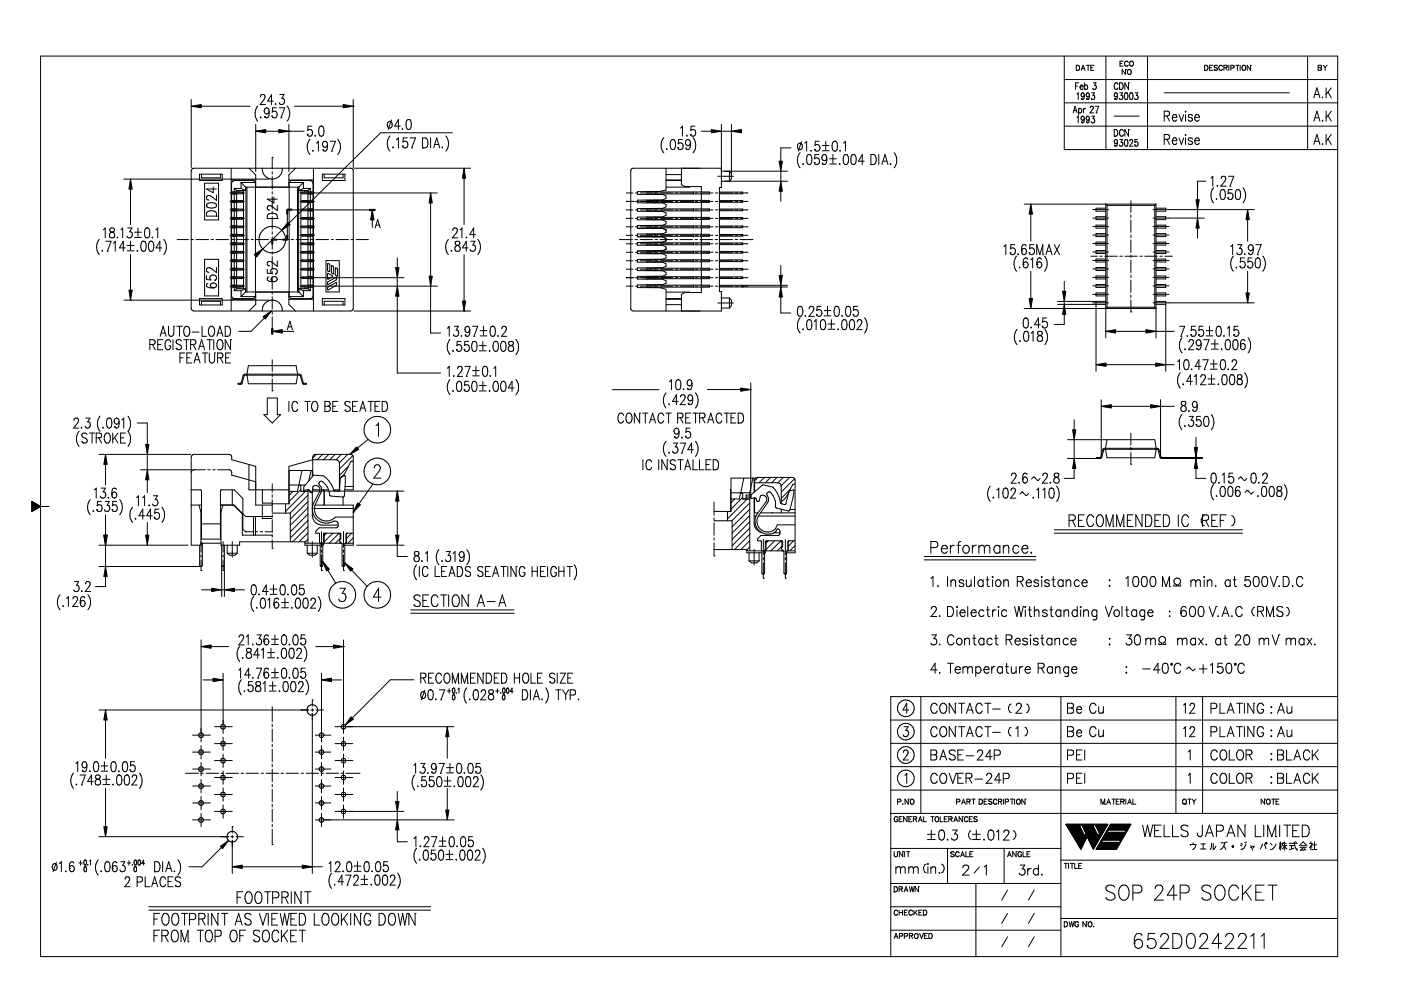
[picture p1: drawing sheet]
<svg xmlns="http://www.w3.org/2000/svg" width="420mm" height="297mm" viewBox="0 0 420 297" stroke-linecap="round" stroke-linejoin="round" font-family="sans-serif">
<g fill="none" stroke="#000" stroke-width=".3">
<path d="M319.2 16.8v28h82M322.8 19.6h.5a.84 .84 0 0 1 .5 .7 .84 .84 0 0 1-.5 .8h-.5zM325.8 19.6h1M326.3 19.6v1.5M328.1 19.6h-1v1.5h1M331.7 16.8v28M335.9 19.1h.6M336.8 18.3h-.9v1.5h.9M338.3 18.7a.57 .57 0 0 0-.6-.4 .57 .57 0 0 0-.5 .6v.4a.57 .57 0 0 0 .5 .5 .57 .57 0 0 0 .6-.3M339 18.4a.69 .69 0 0 1 1 .7 .69 .69 0 0 1-1.1 .5l-.1-.7zM344.1 16.8v28M361.3 19.6h.5a.82 .82 0 0 1 .5 .7 .82 .82 0 0 1-.5 .8h-.5z"/>
<path d="M363.7 19.6h-.9v1.5h.9M365.1 19.8l-.3-.2-.7 .2 .2 .4 .8 .3v.4l-.3 .2-.7-.2M366.6 19.9a.62 .62 0 0 0-.8-.3 .62 .62 0 0 0-.3 .9 .56 .56 0 0 0 .5 .6 .56 .56 0 0 0 .6-.4M368.5 19.6v1.5M370.6 19.6h1M371.1 19.6v1.5M371.9 19.6v1.5M372.6 19.8a.66 .66 0 0 1 1 .5 .66 .66 0 0 1-1 .6zM375.1 19.6h.1M375.1 19.6v1.5l-1.1-1.5v1.5M392.2 16.8v28M395.3 19.6h.7l.3 .3-.3 .4 .3 .3-.1 .4-.9 .1z"/>
<path d="M396.8 19.6l.6 .7M398 19.6l-.6 .7M57.3 29.8v20.4M60.3 31.8h14.7M76.7 37.3v14.1M76.7 39.3h14.5M77.3 31.8a3.8 3.8 0 0 0 0 4.5M78.1 29l.4-.7 .8 .2a1.09 1.09 0 0 1-.2 1.4l-1.1 1.4h1.6M78.2 35l-.1 .2h.2M79.4 34.9h.1M79.6 32.5l.3-.2 .5 .2a.99 .99 0 0 1-.4 1.7 .95 .95 0 0 1-.8-.7 .95 .95 0 0 1 .4-1zM80.7 33.3a1.52 1.52 0 0 1-.7 2l-.5-.1-.1-.3"/>
<path d="M81.5 34.8h.1M82 30.3h-1.7l1.1-2v3M82.7 31v.3l.1-.1M82.9 32.3h-1.1l-.2 1.3a.91 .91 0 0 1 1.3 .1 .91 .91 0 0 1 0 1.2 .91 .91 0 0 1-1.3 .1l-.1-.2M83.8 32.3h1.6l-1.1 3M83.9 28.3h1.3l-.7 1.2a.88 .88 0 0 1 .8 1.3 .88 .88 0 0 1-1.6-.1M84.3 35.3h.1M86.1 31.8a3.6 3.6 0 0 1 0 4.5M86.6 39.3h.1M86.6 37.3v14.1M88.3 31.8h14.6M93.5 37.8h-1.1l-.1 1.3a.91 .91 0 0 1 1.2 .1 .91 .91 0 0 1 0 1.2 .91 .91 0 0 1-1.2 .1l-.2-.2"/>
<path d="M95.9 38l.6-.2a2.28 2.28 0 0 1 .3 2.9l-.5 .1a1.7 1.7 0 0 1-.6-2.4zM96.3 37.8h.1M105.9 31.8h.1M105.9 29.8v20.4M116.5 36.5a.94 .94 0 0 1 1.2 .5 .94 .94 0 0 1-.4 1.2 .61 .61 0 0 1-1-.2 1.26 1.26 0 0 1 .2-1.5zM117.4 35.9l-1 2.9M120 37.8h-1.7l1.2-2v3M120.7 38.5v.3l.1-.1M122.1 35.9l.6-.1a1.34 1.34 0 0 1 .6 1.7l-.3 1.2-.6 .1a2.28 2.28 0 0 1-.3-2.9zM122.4 35.8h.1M135.7 39.8h-21.5l-35.4 34.8M204.1 38.4l.6-.6v3"/>
<path d="M208.4 37.8h-1.1l-.1 1.3a.91 .91 0 0 1 1.2 .1 .91 .91 0 0 1 0 1.2 .91 .91 0 0 1-1.2 .1l-.1-.2M210.3 39.3h3M216.3 37.3v18.9h-.5v31.2h.5v5.8h-26.3a.79 .79 0 0 1-.8-.8v-41.2a.74 .74 0 0 1 .8-.8h26.3M216.3 39.3h3.1M219.4 39.3h.1M219.4 37.3v14.5M319.2 37.8h82M319.2 30.8h82M319.2 23.8h82M321.8 33.8l.6-2 .6 2M322.1 33.2h.7M322.6 25.8h.6"/>
<path d="M322.8 21.1h.1M323 28.2l.4-.4v2M323 35.2l.4-.4v2M323.5 32.5v2M323.5 32.8l.3-.3a.68 .68 0 0 1 .6 .7 .68 .68 0 0 1-.6 .6l-.3-.3M323.5 24.8h-.9v2M323.9 26l.2 .7 .4 .1 .3-.2M324.1 25.6h.6l.1 .4h-.9zM324.3 21.1l.5-1.5 .6 1.5M324.3 29.6h.1M324.3 36.5h.1M324.4 27.9l.3-.1 .4 .3-.1 .9a.6 .6 0 0 1-.8-.3 .6 .6 0 0 1 .2-.8z"/>
<path d="M324.5 20.6h.7M324.9 32.5v1.3M325.2 28.5a.97 .97 0 0 1-.6 1.3l-.3-.2M325.2 35.5a.99 .99 0 0 1-.6 1.3l-.3-.3M325.3 24.8v2M325.3 25.8a.6 .6 0 0 1 1 .2 .6 .6 0 0 1-.7 .8l-.3-.2M325.6 32.5h-.3l-.4 .6M325.8 29.6h.1M325.8 36.5h.1M326.2 27.8l-.5 .6 .1 .4 .4 .2M326.2 34.8l-.5 .6 .5 .7M326.2 27.8h.1"/>
<path d="M326.2 29h.1M326.2 36.1h.1M326.2 34.8h.1M326.2 34.8l.5 .7M326.2 27.8l.3 .1 .2 .6M326.7 28.5a.97 .97 0 0 1-.6 1.3l-.3-.2M326.7 35.5a.99 .99 0 0 1-.6 1.3l-.3-.3M326.7 28.5l-.5 .5M326.7 35.5l-.5 .6M327 32.3l.3-.5h.3l.3 .4-1 1.6h1.1M327.1 20.3h.6M327.4 27.8h.8l-.4 .8a.59 .59 0 0 1 .5 .9 .59 .59 0 0 1-1-.1"/>
<path d="M327.4 34.8h.8l-.4 .8a.59 .59 0 0 1 .5 .9 .59 .59 0 0 1-1 0M327.9 24.8h.8l-.5 .8a.6 .6 0 0 1 .5 .9 .6 .6 0 0 1-1-.1M328.4 31.8h1.1l-.8 2M328.7 33.8h.1M334.2 38.8a1 1 0 0 1 1 1 1 1 0 0 1-1 1zM334.2 34.8h7.5M334.2 29.6h.1M334.4 27.9l.3-.1 .3 .3-.1 .9a.6 .6 0 0 1-.7-.3 .6 .6 0 0 1 .2-.8zM335.1 28.5a.97 .97 0 0 1-.6 1.3l-.3-.2M335.3 25.3a.59 .59 0 0 0-.7-.5 .59 .59 0 0 0-.4 .8v.4a.59 .59 0 0 0 .4 .8 .59 .59 0 0 0 .7-.5M335.8 26.8h.1M335.8 24.8a1 1 0 0 1 1.1 1 1 1 0 0 1-1.1 1z"/>
<path d="M335.8 27.8h.9l-.5 .8a.59 .59 0 0 1 .5 .9 .59 .59 0 0 1-1-.1M336.9 39.3a.59 .59 0 0 0-.7-.5 .59 .59 0 0 0-.4 .8v.5a.59 .59 0 0 0 .4 .7 .59 .59 0 0 0 .7-.4M337.4 27.9h.7l.1 .3v1.2l-.4 .4-.4-.1-.1-.3zM337.5 20.8h.1M337.5 20.8v1.5l-1-1.5v1.5M337.7 27.8h.1M338.4 24.8h.1M338.4 38.8h.1M338.4 24.8v2l-1.1-2v2M338.4 38.8v2l-1.1-2v2M338.9 27.9h.7l.1 .3v1.2l-.4 .4-.4-.1-.1-.3zM339.2 27.8h.1"/>
<path d="M340.4 27.8h.8l-.4 .8a.59 .59 0 0 1 .5 .9 .59 .59 0 0 1-1-.1M349.1 34.8l1.4-.2 .3-.4-.3-.7-1.4-.2v3M349.1 27.8h37.6M349.9 34.8l.9 1.5M351.6 35.2v.3a.85 .85 0 0 0 .8 .8l.5-.4M351.9 34.5l.2-.2a.66 .66 0 0 1 .8 .9h-1.3zM353.6 34.3l.7 2 .7-2M355.5 34.3v2M355.5 33.3v.3zM357.6 34.8a.68 .68 0 0 0-.6-.5 .68 .68 0 0 0-.7 .5l.4 .4 .6 .1a.53 .53 0 0 1 .2 .9 .7 .7 0 0 1-1.2-.3M358.3 35.2v.3a.85 .85 0 0 0 .9 .8l.5-.4M358.6 34.5h.8l.3 .7h-1.4z"/>
<path d="M361.3 21.1h.1M362.8 20.3h.5M364.1 20.9h.1M367.1 20.3l.9-.1v-.5l-.9-.1v1.5M367.6 20.3l.4 .8M369.1 20.4l.9-.1 .1-.6-1-.1v1.5M394 29.3l.9-3 .9 3M394 36.3l.9-3 .9 3M394.4 28.3h1.1M394.4 35.3h1.1M395.3 20.3h.7M396.6 29v.3l.2-.1"/>
<path d="M396.6 36v.3l.2-.1M397.4 20.3v.8M397.7 26.3v3M397.7 33.3v3M398.3 27.6l1 1.7M398.3 34.6l1 1.7M399.3 26.3l-1.6 2M399.3 33.3l-1.6 2M37.1 53.7h43.6M39.1 56.7v10.6M57.6 50.6l.5-.2h47a.74 .74 0 0 1 .8 .8v41.2a.79 .79 0 0 1-.8 .8h-47l-.5-.2-.3-.6v-41.2zM59.8 52.2h6.9v1.9h-6.9z"/>
<path d="M60.4 52.2v1.1h5.7v-1.1M61.4 54.9h4.2v11h-4.2zM63.9 56.1v1.7l-2-1.2h3M64.9 58.5v1.6l-1.8-1.4a.7 .7 0 0 0-1.1 .3 .7 .7 0 0 0 .5 1h.1M69 57.8h4.3M69.3 53.9h7.4M69.3 57.5h1.7M69.3 57.6h3.4v.5h-3.4M69.3 50.4v42.8M69.4 58.1v2M70 53.9v.3M70.3 56.5h2"/>
<path d="M70.3 56.5v1M70.3 58.1v2M70.3 56.5l.7 .6M71 57.1h2.6M71 57.1v.5M71 58.1v2M72.1 57.1v.2h-1.1M72.3 54.7h4.3M72.3 54.7v1.8M72.3 56.5l1.3 .6M72.3 54.7l1.3 1.4M72.7 53.9v.2"/>
<path d="M73 57.1v29.4M73.6 56.1h16M73.6 56.1v1M73.8 56.1v31.4M74.1 56.1v31.4M74.7 50.4l2 2v3.7M76.6 54.7l-.6-.6-6 .1-.6 .7v2.6M76.6 54.7v34.2M78.7 50.4a3 3 0 0 0 3 3.3 3 3 0 0 0 2.9-3.3M81.6 47.2h.1M81.6 47.2v3.5M81.6 51.4v.8"/>
<path d="M81.6 52.9v3.8M81.6 57.5v.7M81.6 58.9v3.8M82.1 59.1v1.7l-1.9-1.1h3M86.6 53.9h7.4M86.7 54.7l.6-.6 6.1 .1 .5 .7v2.6M86.7 54.7v34.2M86.7 54.7h4.3M88.6 50.4l-2 2v3.7M89.2 56.1v31.4M89.6 56.1v31.4M89.6 57.1h2.8"/>
<path d="M89.6 56.1v1M90 57.8h41.2M90.2 57.1v29.4M90.7 53.9v.2M91 54.7v1.8M91 56.5h2.1M91 54.7l-1.4 1.4M91 56.5l-1.4 .6M91.2 57.1v.2h1.2M92.1 40.3h.1M92.4 57.5h1.6M92.4 57.1v.5"/>
<path d="M92.4 58.1v2M92.9 41.7a3.6 3.6 0 0 0 0 4.6M93.1 56.5v1M93.1 58.1v2M93.1 56.5l-.7 .6M93.2 53.9v.3M93.9 58.1v2M93.9 45l-.2 .2h.3M94 57.6h-3.4v.5h3.4M94 50.4v42.8M94.6 40.5l-.2 .2h.3M94.9 42.9l.6-.6v3"/>
<path d="M96.7 52.2h6.7v1.9h-6.7zM96.8 44.9h.1M97 42.5a.71 .71 0 0 1 1.1 .3l.1 .5a.75 .75 0 0 1-.4 .7 .75 .75 0 0 1-.8 0l-.3-.7zM97.2 52.2v1.1h5.7v-1.1M98.2 43.3a1.52 1.52 0 0 1-.7 2l-.5-.1-.2-.3M99 42.3h1.6l-1.1 3M99.5 45.3h.1M101.3 41.7a3.6 3.6 0 0 1 0 4.6M106.2 50.4h35M116.9 40.7a3.6 3.6 0 0 0 0 4.6M117.9 44v.3l.1-.1M118.9 41.9l.6-.6v3"/>
<path d="M120.7 43.7h.1M122.1 41.3h-1.1l-.2 1.3a.92 .92 0 0 1 1.3 .1 .92 .92 0 0 1 0 1.2 .92 .92 0 0 1-1.3 .1l-.1-.3M123 41.3h1.6l-1.1 3M123.5 44.3h.1M126.7 44.3h.1M126.7 41.3h.8a1.76 1.76 0 0 1 0 3h-.8zM129.1 41.3v3M129.1 57.8v42h3M130.1 44.3l.9-3 .9 3M130.4 43.3h1.2M132.7 44v.3l.1-.1M133.7 40.7a3.6 3.6 0 0 1 0 4.6"/>
<path d="M139.2 53.4v13.9M187.8 57.8h2M190.6 57.8h.7M192 57.8h3.8M194 57.4l18.7 .1v.6l-18.7 .2M194 60l18.7 .1v.6l-18.7 .1M196.4 57.4v.9M196.4 60v.8M196.5 57.8h.8M198.1 57.8h3.7M199.1 41.2a3.6 3.6 0 0 0 0 4.6M199.7 53.9h4.7"/>
<path d="M199.7 54.1h4.7M199.7 50.4v6.5l-1.7 .5-6.8 .1v.8h7.5l1 .5v.7l-1 .4-7.5 .1v.8h7.5l1 .5v.7l-1 .4-7.5 .1v.8l7.5 .1 1 .4v.8l-1 .4-7.5 .1v.8h7.5l1 .5v.7l-1 .4-7.5 .1v.8l7.5 .1 1 .4v.7l-1 .5-7.5 .1v.8h7.5l1 .5v.7l-1 .4-7.5 .1v.8h7.5l1 .5v.7l-1 .4-7.5 .1v.8l7.5 .1 1 .4v.8l-1 .4-7.5 .1v.8h7.5l1 .5v.7l-1 .4-7.5 .1v.8l7.5 .1 1 .4v.7l-1 .5-7.5 .1v.8h7.5l1 .5v.7l-1 .4-7.5 .1v.8h6.8l1.7 .5v6.5M199.7 52.3h4.7M200 44.5v.3l.1-.1M201.4 42l.5-.2a1.34 1.34 0 0 1 .7 1.7l-.4 1.2-.5 .1a2.15 2.15 0 0 1-.3-2.8zM201.7 41.8h.1M202.5 57.8h.8M203.3 44.2h.1M204 57.8h3.8M204.4 50.4v4.9l.9 .6h5v1.6M204.7 41.8h-1.2l-.1 1.3a.92 .92 0 0 1 1.2 .1 .92 .92 0 0 1 0 1.2 .92 .92 0 0 1-1.2 .1l-.1-.3M205.7 44.4h.1"/>
<path d="M205.9 42a.67 .67 0 0 1 1 .3 .97 .97 0 0 1-.6 1.4l-.4-.2a.99 .99 0 0 1 0-1.5zM206 40.5v.3l.1-.1M206.9 55.9l-.2 .2h-7M207.1 40.3h.1M207.1 42.8a1.49 1.49 0 0 1-1 2l-.4-.4M207.8 41.2a3.6 3.6 0 0 1 0 4.6M208 57.5v.6M208.6 57.8h.7M210 57.8h3.8M210.3 58.1v2M214.5 57.8h.8M215.3 52.8h4.6"/>
<path d="M215.8 57.6h6.9v.5h-6.9M216 57.8h3.8M216.3 51.3h19.9M216.3 54.3h19.9M218.8 51.3l.6 .7v1.6l-.6 .7zM220.5 57.8h.8M222.1 57.8h1.9M224 57.8h.1M234.2 54.3h.1M234.2 51.3v3M234.2 57.3v3M237.2 44.3h-3v4"/>
<path d="M239.5 43a.64 .64 0 0 1 1 .3 .92 .92 0 0 1 0 1.1 .92 .92 0 0 1-1 .4l-.3-.8zM240 45.8a3.6 3.6 0 0 0 0 4.5M240.4 42.5l-1 2.8M240.9 49v.3l.1-.1M241.3 42.9l.6-.6v3M242.3 46.4l.5-.1a1.4 1.4 0 0 1 .7 1.7l-.4 1.2-.5 .1a2.28 2.28 0 0 1-.3-2.9zM242.6 46.3h.1M243.3 45l-.2 .2h.3M244.2 48.7h.1M244.3 44.8h.1M245.6 46.3h-1.2l-.1 1.3a.92 .92 0 0 1 1.2 .1 .92 .92 0 0 1 0 1.2 .92 .92 0 0 1-1.2 .1l-.1-.3M245.7 42.3h-1.2l-.1 1.3a.92 .92 0 0 1 1.3 .1 .92 .92 0 0 1 0 1.3 .92 .92 0 0 1-1.3 0l-.1-.2"/>
<path d="M246.6 48.9h.1M246.6 43.6h2M246.6 45.2h2M246.8 46.4h.8a1.06 1.06 0 0 1 0 1.6 .88 .88 0 0 1-1.1-.4 .88 .88 0 0 1 .3-1.2zM247.6 42.3v2.6M248 47.3a1.47 1.47 0 0 1-1 2l-.4-.4M248.8 47.6h2M248.8 49.2h2M249.8 46.3v2.6M249.9 42.5l.6-.2a1.34 1.34 0 0 1 .6 1.7l-.3 1.2-.5 .1a2.09 2.09 0 0 1-.4-2.8zM250.3 42.3h.1M251.8 49v.3l.1-.1"/>
<path d="M251.9 45v.3l.2-.1M253 42.9l.6-.6v3M253.2 46.4l.6-.1a1.91 1.91 0 0 1 0 3h-.2a2.28 2.28 0 0 1-.4-2.9zM253.6 46.3h.1M255.5 46.4l.6-.1a1.91 1.91 0 0 1 0 3h-.3a2.28 2.28 0 0 1-.3-2.9zM255.8 46.3h.1M259.1 48.3h-1.6l1.1-2v3M261.2 49.3h.1M261.2 46.3h.8a1.76 1.76 0 0 1 0 3h-.8zM263.5 46.3v3M264.5 49.3l.9-3 .9 3M264.8 48.3h1.2"/>
<path d="M267.1 49v.3l.1-.1M268.1 45.8a3.6 3.6 0 0 1 0 4.5M334.2 40.8h.1M334.2 43.5h.1M334.4 41.9l.3-.1 .3 .3-.1 .9a.6 .6 0 0 1-.7-.3 .6 .6 0 0 1 .2-.8zM335.1 42.5a.99 .99 0 0 1-.6 1.3l-.3-.3M335.8 41.8h.9l-.5 .8a.58 .58 0 0 1 .5 .9 .58 .58 0 0 1-1-.1M337.4 41.9h.7l.1 .3v1.2l-.4 .4-.4-.1-.1-.3zM337.7 41.8h.1M338.8 42.3l.1-.4a.54 .54 0 0 1 .8 .2 .54 .54 0 0 1-.2 .7l-.8 1h1.1M340.3 43.4h.1M341.1 41.8h-.7l-.1 .9a.59 .59 0 0 1 .9 0 .59 .59 0 0 1-.1 .9 .59 .59 0 0 1-.8-.2"/>
<path d="M349.1 41.7l1.4-.1 .3-.4-.3-.7-1.4-.2v3M349.9 41.7l.9 1.6M351.6 42.2v.3a.78 .78 0 0 0 .8 .8l.5-.4M351.9 41.5a.65 .65 0 0 1 .8-.1 .65 .65 0 0 1 .2 .8h-1.3zM353.6 41.3l.7 2 .7-2M355.5 41.3v2M355.5 40.3v.3zM357.6 41.7a.68 .68 0 0 0-.6-.4 .68 .68 0 0 0-.7 .4l.2 .3 1 .5 .1 .4a.68 .68 0 0 1-.6 .4 .68 .68 0 0 1-.7-.4M358.3 42.2v.3a.79 .79 0 0 0 .9 .8l.5-.4M358.6 41.5a.68 .68 0 0 1 .8-.1 .68 .68 0 0 1 .3 .8h-1.4zM361.6 54.3h-2.5v5.6M363.2 53.4l.5-.6v3"/>
<path d="M364 56.3a3.6 3.6 0 0 0 0 4.5M364.8 59.5v.3l.2-.1M365.1 55.5l-.1 .2h.2M366.2 56.9l.6-.1a1.4 1.4 0 0 1 .7 1.7l-.4 1.2-.5 .1a2.28 2.28 0 0 1-.4-2.9zM366.2 53.5l.3-.5 .6-.2 .4 .3 .1 .6-1.5 2.1h1.6M366.6 56.8h.1M368.2 59.2h.1M368.4 52.8h1.6l-1.1 3M368.9 55.8h.1M369.5 56.8h-1.1l-.1 1.3a.92 .92 0 0 1 1.2 .1 .92 .92 0 0 1 0 1.2 .92 .92 0 0 1-1.2 .1l-.1-.3M370.8 56.9l.6-.1a1.4 1.4 0 0 1 .6 1.7l-.3 1.2-.5 .1a2.28 2.28 0 0 1-.4-2.9zM371.2 56.8h.1"/>
<path d="M372.8 56.3a3.6 3.6 0 0 1 0 4.5M394 43.3l.9-3 .9 3M394.4 42.3h1.1M396.6 43v.3l.2-.1M397.7 40.3v3M398.3 41.6l1 1.7M399.3 40.3l-1.6 2M29.8 71.8a3.6 3.6 0 0 0 0 4.5M30.7 75l-.1 .2h.2M31 68.9l.6-.6v3M31.7 72.3h1.6l-1.1 3M32.2 75.3h.1"/>
<path d="M33 68.5a.67 .67 0 0 0 .3 1 .94 .94 0 0 1 1.2 1 .94 .94 0 0 1-1.5 .7l-.2-.5a1.03 1.03 0 0 1 1.2-1.2 .61 .61 0 0 0 .3-.6 .61 .61 0 0 0-.5-.6zM34 72.9l.6-.6v3M35.2 71v.3l.1-.1M36.3 68.9l.5-.6v3M37.6 74.3h-1.8l1.2-2v3M38.1 73.6h2.1M38.1 75.2h2.1M38.3 68.3h1.3l-.7 1.2a.87 .87 0 0 1 .7 1.3 .87 .87 0 0 1-1.5-.1M39.1 72.3v2.6M39.1 76.3v10.7M40.4 69.6h2M40.4 71.2h2"/>
<path d="M41.2 75l-.1 .2h.2M41.4 68.3v2.6M42.6 72.4l.6-.1a1.82 1.82 0 0 1 .5 2.4l-.2 .5-.6 .1a1.82 1.82 0 0 1-.5-2.4zM42.9 72.3h.1M43.7 68.5l.6-.2a1.75 1.75 0 0 1 .5 2.4l-.2 .5-.6 .1a1.75 1.75 0 0 1-.5-2.4zM44 68.3h.1M44.9 72.4l.5-.1a1.82 1.82 0 0 1 .6 2.4l-.2 .5-.6 .1a1.82 1.82 0 0 1-.6-2.4zM45.2 72.3h.1M45.7 71l-.1 .2h.2M46.8 68.9l.5-.6v3M48.5 74.3h-1.7l1.1-2v3M49.1 71.8a3.6 3.6 0 0 1 0 4.5"/>
<path d="M53.1 71.8h3.4M57.3 71.8h.7M58.8 71.8h3.7M61.4 77.7h4.2v11h-4.2zM61.9 61.7h.1M62.1 63.6a1.85 1.85 0 0 1 2.8 .4v.8h-3zM62.1 61.1a2.82 2.82 0 0 1 2.7 0l.1 .6a1.75 1.75 0 0 1-2.4 .5l-.6-.5zM63.3 71.8h.7M64.8 71.8h3.7M64.9 64.8h.1M69 73.1h4.3M69 60.4h4.3"/>
<path d="M69 65.5h4.3M69 68h4.3M69 70.5h4.3M69 75.6h4.3M69 78.2h4.3M69 62.9h4.3M69.3 71.8h.7M69.3 60.1h3.4v.5l-3.4 .1M69.3 60.1h1.7M69.3 62.7h3.4v.5h-3.4M69.3 62.6h1.7M69.3 65.2h3.4v.5h-3.4"/>
<path d="M69.3 65.8h1.7M69.3 65.2h1.7M69.3 67.7h3.4v.5h-3.4M69.3 68.3h1.7M69.3 67.7h1.7M69.3 70.2l3.4 .1v.5h-3.4M69.3 70.8h1.7M69.3 72.8h3.4v.5h-3.4M69.3 73.4h1.7M69.3 75.3l3.4 .1v.5h-3.4M69.3 77.9h3.4v.5l-3.4 .1M69.3 77.9h1.7"/>
<path d="M69.4 60.7v1.9M69.4 63.2v2M69.4 65.8v1.9M69.4 68.3v1.9M69.4 70.8v2M69.4 73.4v1.9M69.4 75.9v2M69.4 78.5v1.9M70.3 60.7v1.9M70.3 63.2v2M70.3 65.8v1.9M70.3 68.3v1.9"/>
<path d="M70.3 70.8v2M70.3 73.4v1.9M70.3 75.9v2M70.3 78.5v1.9M70.8 71.8h3.7M71 60.6v2.1M71 63.2v2M71 65.7v2M71 68.2v2.1M71 70.8v2M71 73.3v2.1M71 75.9v2"/>
<path d="M71 78.4v2M75.3 71.8h.7M76.8 71.8h3.7M80.3 64.4a1.89 1.89 0 0 1 2.9 .3v.8h-3zM81.3 71.8h.7M81.6 63.4v.8M81.6 64.9v3.8M81.6 69.4v.8M81.6 71v3.7M81.6 75.4v.8M81.6 76.9v3.8M82.8 71.8h3.7"/>
<path d="M83.2 65.5h.1M83.2 61.5v1.6l-1.5-1.1-1-.4-.4 .3-.1 .6 .7 .5M83.2 78.2v1.6l-1.5-1.1-1-.3-.4 .2-.1 .7 .7 .4M87.3 71.8h.7M88.8 71.8h3.7M90 73.1h4.3M90 60.4h4.3M90 65.5h4.3M90 68h4.3M90 70.5h4.3M90 75.6h4.3M90 78.2h4.3"/>
<path d="M92.4 60.1h1.6M92.4 62.6h1.6M92.4 65.8h1.6M92.4 65.2h1.6M92.4 68.3h1.6M92.4 67.7h1.6M92.4 70.8h1.6M92.4 73.4h1.6M92.4 77.9h1.6M92.4 60.6v2.1M92.4 63.2v2M92.4 65.7v2"/>
<path d="M92.4 68.2v2.1M92.4 70.8v2M92.4 73.3v2.1M92.4 75.9v2M92.4 78.4v2M93.1 60.7v1.9M93.1 63.2v2M93.1 65.8v1.9M93.1 68.3v1.9M93.1 70.8v2M93.1 73.4v1.9M93.1 75.9v2"/>
<path d="M93.1 78.5v1.9M93.3 71.8h.7M93.9 60.7v1.9M93.9 63.2v2M93.9 65.8v1.9M93.9 68.3v1.9M93.9 70.8v2M93.9 73.4v1.9M93.9 75.9v2M93.9 78.5v1.9M94 60.1h-3.4v.5h3.4M94 62.7h-3.4v.5h3.4"/>
<path d="M94 65.2h-3.4v.5h3.4M94 67.7h-3.4v.5h3.4M94 70.3h-3.4v.5h3.4M94 72.8h-3.4v.5h3.4M94 75.4h-3.4v.5h3.4M94 77.9h-3.4v.5h3.4M94.8 71.8h3.7M97.8 78.1h3.9v9.4h-3.9zM98.3 79l.6 .4v1.8l-.2 .2-.5-.4zM99.3 71.8h.7M99.5 79.7l.6 .4-.2 2-.5-.4zM100.8 71.8h3.7"/>
<path d="M105.3 71.8h.7M106.8 71.8h3.4M110.2 71.8h.1M110.8 62.9h-24.6v8.9M111.7 62.9h.1M111.7 62.9v5.3M112.5 68.3l.8-2.5 .7 2.5M112.8 67.5h.9M119.1 77.3v2.9M134.5 71.8a3.6 3.6 0 0 0 0 4.5M135.4 75l-.1 .2h.2M135.8 69.1l.4-.8 .7 .2 .2 .4-.3 1-1.1 1.4h1.6"/>
<path d="M136.6 72.4a.65 .65 0 0 0 .3 1.1 .96 .96 0 0 1 1.2 1 .96 .96 0 0 1-1.5 .7 1.19 1.19 0 0 1 0-1.3 1.19 1.19 0 0 1 1.2-.6 .62 .62 0 0 0-.4-1zM137.9 68.9l.6-.6v3M139.2 76.3v13.9M139.9 71v.3l.1-.1M140.4 74.3h-1.7l1.1-2v3M141.2 72.3h1.3l-.7 1.2a.88 .88 0 0 1 .7 1.3 .88 .88 0 0 1-1.5-.1M142.6 70.3h-1.7l1.1-2v3M143.3 71.8a3.6 3.6 0 0 1 0 4.5M185.8 71.8h.1M185.8 71.8h3.9M187.8 73.1h2M187.8 60.4h2.4"/>
<path d="M187.8 65.5h2M187.8 68h2M187.8 70.5h2M187.8 75.6h2M187.8 78.2h2M187.8 62.9h2M190.4 71.8h.8M190.6 73.1h.7M190.6 60.4h1.1M190.6 65.5h.7M190.6 68h.7M190.6 70.5h.7"/>
<path d="M190.6 75.6h.7M190.6 78.2h.7M190.6 62.9h.7M192 71.8h3.7M192 73.1h3.8M192 60.4h4.2M192 65.5h3.8M192 68h3.8M192 70.5h3.8M192 75.6h3.8M192 78.2h3.8M192 62.9h3.8"/>
<path d="M194 62.5l18.7 .1v.6l-18.7 .1M194 65l18.7 .2v.6l-18.7 .1M194 67.6l18.7 .1v.6l-18.7 .1M194 70.1l18.7 .1v.6l-18.7 .2M194 72.7l18.7 .1v.6l-18.7 .1M194 75.2l18.7 .1v.6l-18.7 .1M194 77.7l18.7 .2v.6l-18.7 .1M196.4 62.5v.9M196.4 65v.9M196.4 67.6v.9M196.4 70.1v.9M196.4 72.7v.8"/>
<path d="M196.4 75.2v.9M196.4 77.7v.9M196.4 71.8h.8M196.5 73.1h.8M196.5 60.4h1.2M196.5 65.5h.8M196.5 68h.8M196.5 70.5h.8M196.5 75.6h.8M196.5 78.2h.8M196.5 62.9h.8M197.9 71.8h3.8"/>
<path d="M198.1 73.1h3.7M198.1 60.4h3.7M198.1 65.5h3.7M198.1 68h3.7M198.1 70.5h3.7M198.1 75.6h3.7M198.1 78.2h3.7M198.1 62.9h3.7M200.8 60.4h.1M202.5 71.8h.7M202.5 73.1h.8M202.5 60.4h.8"/>
<path d="M202.5 65.5h.8M202.5 68h.8M202.5 70.5h.8M202.5 75.6h.8M202.5 78.2h.8M202.5 62.9h.8M203.9 71.8h3.8M204 73.1h3.8M204 60.4h3.8M204 65.5h3.8M204 68h3.8M204 70.5h3.8"/>
<path d="M204 75.6h3.8M204 78.2h3.8M204 62.9h3.8M208 60.1v.6M208 62.6v.6M208 65.2v.6M208 67.7v.6M208 70.2v.6M208 72.8v.6M208 75.3v.6M208 77.9v.6M208.4 71.8h.8"/>
<path d="M208.6 73.1h.7M208.6 60.4h.7M208.6 65.5h.7M208.6 68h.7M208.6 70.5h.7M208.6 75.6h.7M208.6 78.2h.7M208.6 62.9h.7M210 71.8h3.7M210 73.1h3.8M210 60.4h3.8M210 65.5h3.8"/>
<path d="M210 68h3.8M210 70.5h3.8M210 75.6h3.8M210 78.2h3.8M210 62.9h3.8M210.3 60.7v1.9M210.3 63.2v2M210.3 65.8v1.9M210.3 68.3v1.9M210.3 70.8v2M210.3 73.4v1.9M210.3 75.9v2"/>
<path d="M210.3 78.5v1.9M214.4 71.8h.8M214.5 73.1h.8M214.5 60.4h.8M214.5 65.5h.8M214.5 68h.8M214.5 70.5h.8M214.5 75.6h.8M214.5 78.2h.8M214.5 62.9h.8M215.8 60.1h6.9v.5h-6.9M215.8 62.7h6.9v.5h-6.9"/>
<path d="M215.8 65.2h6.9v.5h-6.9M215.8 67.7h6.9v.5h-6.9M215.8 70.3h6.9v.5h-6.9M215.8 72.8h6.9v.5h-6.9M215.8 75.4h6.9v.5h-6.9M215.8 77.9h6.9v.5h-6.9M216 71.8h3.7M216 73.1h3.8M216 60.4h3.8M216 65.5h3.8M216 68h3.8M216 70.5h3.8"/>
<path d="M216 75.6h3.8M216 78.2h3.8M216 62.9h3.8M220.5 71.8h.7M220.5 73.1h.8M220.5 60.4h.8M220.5 65.5h.8M220.5 68h.8M220.5 70.5h.8M220.5 75.6h.8M220.5 78.2h.8M220.5 62.9h.8"/>
<path d="M221.9 71.8h3.9M222.1 73.1h1.9M222.1 60.4h1.9M222.1 65.5h1.9M222.1 68h1.9M222.1 70.5h1.9M222.1 75.6h1.9M222.1 78.2h1.9M222.1 62.9h1.9M224 70.5h.1M224 68h.1M224 65.5h.1"/>
<path d="M224 62.9h.1M224 60.4h.1M224 78.2h.1M224 75.6h.1M224 73.1h.1M234.2 79.6v3M301.1 73.9l.5-.6v3M302.9 75.7h.1M304.3 73.3h-1.1l-.2 1.3a.92 .92 0 0 1 1.3 .1 .92 .92 0 0 1 0 1.2 .92 .92 0 0 1-1.3 .1l-.1-.3M304.9 76.8a3.6 3.6 0 0 0 0 4.5M305.3 76v.3l.2-.1M306.3 75.3h.1"/>
<path d="M306.7 74.6a.84 .84 0 0 1 1.1 .8 .84 .84 0 0 1-1.1 .8 1.07 1.07 0 0 1 0-1.6zM306.9 79.3h.1M307.1 61.2h39.6l-.4 .4M307.2 78.6a.84 .84 0 0 1 1.1 .8 .84 .84 0 0 1-1.1 .8 1.06 1.06 0 0 1 0-1.6zM307.7 73.8a.68 .68 0 0 0-1-.3l-.4 1.8M308.2 77.7l-.7-.4a1.58 1.58 0 0 0-.6 2M308.6 75.7h.1M309.1 64.2v8.1M309.1 77.9l.6-.6v3M310 73.3h-1.1l-.1 1.3a.92 .92 0 0 1 1.2 .1 .92 .92 0 0 1 0 1.2 .92 .92 0 0 1-1.2 .1l-.2-.3M310.9 76.3v-3l.9 3 .9-3v3M311 79.3h.1"/>
<path d="M311.3 78.6a.84 .84 0 0 1 1.1 .8 .84 .84 0 0 1-1.1 .8 1.06 1.06 0 0 1 0-1.6zM312.3 77.7l-.1-.2-.6-.2a1.72 1.72 0 0 0-.6 2M312.7 76.3h.1M313.2 76.8a3.6 3.6 0 0 1 0 4.5M313.7 76.3l.9-3 .9 3M314 75.3h1.2M316.2 73.3l1.6 3M317.8 73.3l-1.6 3M327.2 76.8h1.9M327.7 62.8h4.8M327.7 65.4h4.8M327.7 67.9h4.8"/>
<path d="M327.7 70.4h4.8M327.7 73h4.8M327.7 75.5h4.8M327.7 78.1h4.8M329.8 76.8h.8M331.3 76.8h3.8M331.5 70h-2.8v.9h2.8M331.5 72.6h-2.8v.9h2.8M331.5 75.1h-2.8v.9h2.8M331.5 77.6h-2.8v.9h2.8M331.6 62.4h-2.9v.9h2.9M331.6 64.9h-2.9v.9h2.9"/>
<path d="M331.6 67.5h-2.9v.9h2.9M332 61.6l-.4-.4v40.1M332 61.6v30.5M332 61.6h14.3M335.8 76.8h.8M337.3 76.8h3.8M339.2 60.2v3.5M339.2 64.4v.8M339.2 66v3.7M339.2 70.4v.8M339.2 71.9v3.8M339.2 76.5v.7"/>
<path d="M339.2 77.9v3.8M341.8 76.8h.8M343.3 76.8h3.8M345.8 62.8h30.4M345.8 65.4h15.4M345.8 67.9h4.8M345.8 70.4h4.8M345.8 73h4.8M345.8 75.5h4.8M345.8 78.1h4.8M346.3 61.6v30.5M346.7 61.4v39.9"/>
<path d="M346.7 77.6h2.9v.9h-2.9M346.7 67.5h2.9v.9h-2.9M346.7 62.4h2.9v.9h-2.9M346.7 64.9h2.9v.9h-2.9M346.7 70h2.9v.9h-2.9M346.7 72.6h2.9v.9h-2.9M346.7 75.1h2.9v.9h-2.9M347.8 76.8h.8M349.3 76.8h2M351.3 76.8h.1M359.1 62.8h.1M359.1 62.8v2.6"/>
<path d="M359.1 68.4v3M369.1 73.9l.6-.6v3M369.9 76.8a3.6 3.6 0 0 0 0 4.5M371.2 73.3h1.2l-.7 1.2a.89 .89 0 0 1 .8 1.3 .89 .89 0 0 1-1.6-.1M371.8 79.8h.1M373.2 77.3h-1.2v1.3a.94 .94 0 0 1 1.5 .7 .94 .94 0 0 1-1.5 .9l-.2-.4M373.3 76v.3l.1-.1M374.1 79.8h.1M374.2 65.8v6.5M374.5 75.9h.1M374.7 73.5a.67 .67 0 0 1 1 .3 .97 .97 0 0 1-.6 1.4l-.4-.2a.99 .99 0 0 1 0-1.5zM375.5 77.3h-1.2l-.1 1.3a.94 .94 0 0 1 1.6 .7 .94 .94 0 0 1-1.5 .9l-.2-.4"/>
<path d="M375.9 74.3a1.49 1.49 0 0 1-1 2l-.4-.4M376.6 73.3h1.6l-1.1 3M376.7 77.5l.6-.2a2.28 2.28 0 0 1 .4 2.9l-.6 .1a1.75 1.75 0 0 1-.6-2.4zM377.1 76.3h.1M377.1 77.3h.1M378.7 76.8a3.6 3.6 0 0 1 0 4.5M37.1 90h43.6M39.1 90h.1M48.4 99.8h1.1M50.5 97.8v2.2a.81 .81 0 0 0 .8 .8 .81 .81 0 0 0 .8-.8v-2.2M52.1 97.8h.1M53 97.8h1.6"/>
<path d="M53.8 97.8v3M55.6 98l.2-.2a1.43 1.43 0 0 1 1 2.3 .79 .79 0 0 1-1.2 .6l-.5-1v-.8zM57.6 99.5h2.1M59.8 89.5h6.9v1.9h-6.9zM60.4 91.4v-1.1h5.7v1.1M60.6 97.8v3h1.4M61.9 82.6v1.2l1.3 .1a.92 .92 0 0 1 .1-1.2 .92 .92 0 0 1 1.3 0 .92 .92 0 0 1 .1 1.2l-.3 .1M62.4 84.9l-.3 .2-.2 .5a1.61 1.61 0 0 0 2 .7M63 98l.2-.2a1.65 1.65 0 0 1 1.3 1.2 1.65 1.65 0 0 1-.6 1.7 .95 .95 0 0 1-1-.1 .95 .95 0 0 1-.4-.9v-.8zM63.2 85.1a.84 .84 0 0 1 1.3-.2 .84 .84 0 0 1 0 1.3 .97 .97 0 0 1-1.4-.7zM63.9 86.3h.1M64.4 84h.1"/>
<path d="M64.9 80.1v1.6l-1.4-1.1-1-.4a.78 .78 0 0 0-.6 1l.7 .4M65.4 99.8h1.1M67.5 97.8a1.62 1.62 0 0 1 1.7 1 1.62 1.62 0 0 1-.5 1.9l-1.2 .1zM69 80.7h4.3M69 83.2h4.3M69 85.8h4.3M69.3 80.4h3.4v.5l-3.4 .1M69.3 80.4h1.7M69.3 83h3.4v.5h-3.4M69.3 82.9h1.7M69.3 85.5h3.4v.5h-3.4M69.3 86.1h1.7"/>
<path d="M69.3 85.5h1.7M69.3 89.7h7.4M69.4 86.1v2.6a.79 .79 0 0 0 .9 .8h5.7l.6-.6M69.4 81v1.9M69.4 83.5v2M70 89.4v.3M70.3 87.1h2M70.3 81v1.9M70.3 83.5v2M70.3 86.1v1M71 86.5h2.6M71 80.9v2.1"/>
<path d="M71 83.5v2M71 86v.5M71 86.5l-.7 .6M71 86.3h1.1v.2M72.3 88.9h4.3M72.3 87.1v1.8M72.7 89.5v.2M73.6 87.5h16M73.6 87.5l-1.3 1.4M73.6 86.5l-1.3 .6M73.6 86.5v1M74.7 93.2l2-2v-3.6h9.9v3.6l2 2"/>
<path d="M78.7 93.2a3 3 0 0 1 3-3.3 3 3 0 0 1 2.9 3.3M80.2 80.7v1.2l1.2 .1a.92 .92 0 0 1 .1-1.2 .92 .92 0 0 1 1.3 0 .92 .92 0 0 1 .1 1.2l-.3 .1M80.6 83a.64 .64 0 0 0-.3 1l.4 .3 1.4 .1M81.4 93.2l-6.1 6.1h-3.7M81.4 83.3a.85 .85 0 0 1 1.3-.3 .85 .85 0 0 1 0 1.3l-.6 .1a.76 .76 0 0 1-.7-1.1zM81.6 99.3h.1M81.6 81.5v.7M81.6 82.9v3.8M81.6 87.4v.8M81.6 88.9v3.8M81.6 93.4v.8M81.6 95v3.5"/>
<path d="M81.6 99.3h6.6M82.1 84.4h.1M82.6 82.1h.1M86.2 98.8l.7-2.5 .8 2.5M86.4 98h1M86.6 89.7h7.4M86.7 88.9h4.3M89.6 86.5h2.8M89.6 86.5v1M89.6 86.5l1.4 .6M89.6 87.5l1.4 1.4M90 80.7h4.3"/>
<path d="M90 83.2h31.1M90 85.8h41.2M90.7 89.5v.2M91 87.1v1.8M91 87.1h2.1M92.4 80.4h1.6M92.4 82.9h1.6M92.4 86.1h1.6M92.4 85.5h1.6M92.4 80.9v2.1M92.4 83.5v2M92.4 86v.5"/>
<path d="M92.4 86.3h-1.2v.2M92.4 86.5l.7 .6M93.1 81v1.9M93.1 83.5v2M93.1 86.1v1M93.2 89.4v.3M93.9 81v1.9M93.9 83.5v2M93.9 86.1v2.6a.79 .79 0 0 1-.8 .8h-5.8l-.6-.6M94 80.4h-3.4v.5h3.4M94 83h-3.4v.5h3.4M94 85.5h-3.4v.5h3.4"/>
<path d="M96.7 89.5h6.7v1.9h-6.7zM97.2 91.4v-1.1h5.7v1.1M98.3 82l1.4 .7v.2l-1.4 .7zM98.4 86l2.5-1.3-.1 .8-2.3 1.4-.3-.2zM100.5 83.2l-2.1 1.3-.1 .7 2.5-1.3 .1-.5-.3-.2M100.6 80.4l.5 .1 .1 .2-.1 2.1-.5-.5zM106.2 93.2h35M119.1 83.2v2.6M119.1 88.8v23h13M129.1 85.8h.1M134.1 98.4l.6-.6v3M136.2 97.8h1.3l-.7 1.1a.89 .89 0 0 1 .7 1.4 .89 .89 0 0 1-1.5 0"/>
<path d="M139.2 93.2h.1M139.8 98l.4-.2a.98 .98 0 0 1 .7 .9 .98 .98 0 0 1-.7 1 .93 .93 0 0 1-.8-.7 .93 .93 0 0 1 .4-1zM140.9 98.8a1.42 1.42 0 0 1-.9 2l-.5-.4M141.7 97.8h1.6l-1.2 3M144 99.1h2M145 97.8v2.6M147.3 98l.5-.2a1.79 1.79 0 0 1 .6 2.5l-.2 .4-.6 .1a1.75 1.75 0 0 1-.5-2.4zM147.6 97.8h.1M150.5 98.5l.2-.5 .7-.2 .3 .3 .2 .6-1.5 2.1h1.6M187.8 80.7h2M187.8 83.2h2.4M187.8 85.8h2"/>
<path d="M190.6 80.7h.7M190.6 83.2h1.1M190.6 85.8h.7M192 80.7h3.8M192 83.2h4.2M192 85.8h3.8M194 80.3l18.7 .1v.6l-18.7 .1M194 82.8l18.7 .1v.6l-18.7 .2M194 85.4l18.7 .1v.6l-18.7 .1M196.4 80.3v.9M196.4 82.8v.9M196.4 85.4v.8"/>
<path d="M196.5 80.7h.8M196.5 83.2h1.2M196.5 85.8h.8M198.1 80.7h3.7M198.1 83.2h3.7M198.1 85.8h3.7M199.7 89.5h4.7M199.7 87.6l7.2 .1M199.7 89.7h4.7M199.7 91.3h4.7M200.8 83.2h.1M202.5 80.7h.8"/>
<path d="M202.5 83.2h.8M202.5 85.8h.8M204 80.7h3.8M204 83.2h3.8M204 85.8h3.8M208 80.4v.6M208 82.9v.6M208 85.5v.6M208.6 80.7h.7M208.6 83.2h.7M208.6 85.8h.7M210 80.7h3.8"/>
<path d="M210 83.2h3.8M210 85.8h3.8M210.3 81v1.9M210.3 83.5v2M210.3 86.1v1.6h-5l-.9 .6v4.9M214.5 80.7h.8M214.5 83.2h.8M214.5 85.8h.8M215.3 90.8h4.6M215.8 80.4h6.9v.5h-6.9M215.8 83h6.9v.5h-6.9M215.8 85.5h20.4"/>
<path d="M215.8 86h20.4M216 80.7h3.8M216 83.2h3.8M216 85.8h3.8M216.3 89.3h2.5M216.3 92.3h2.5M218.8 89.3v3M218.8 89.3l.6 .7v1.6l-.6 .7M220.5 80.7h.8M220.5 83.2h.8M220.5 85.8h.8M222.1 80.7h1.9"/>
<path d="M222.1 83.2h1.9M222.1 85.8h1.9M222.7 85.5v.5M224 85.8h.1M224 83.2h.1M224 80.7h.1M234.2 86h.1M234.2 85.5v.5M234.2 89v4.8h3M239.5 92l.6-.2a1.91 1.91 0 0 1 0 3h-.3a2.28 2.28 0 0 1-.3-2.8zM239.8 91.8h.1M240 95.3a3.6 3.6 0 0 0 0 4.5"/>
<path d="M240.9 98.5v.3l.1-.1M241.5 94.5v.3l.2-.1M242.3 96l.5-.2a2.28 2.28 0 0 1 .3 2.9l-.5 .1a1.34 1.34 0 0 1-.7-1.7zM242.6 95.8h.1M242.7 92.5l.4-.7h.5l.5 .6-.4 1-1.1 1.4h1.6M244.2 96.4l.6-.6v3M244.9 94.2h.1M246.2 91.8h-1.1l-.1 1.3a.94 .94 0 0 1 1.2 .1 .94 .94 0 0 1 0 1.3 .94 .94 0 0 1-1.2 0l-.1-.3M246.4 96l.5-.2a1.91 1.91 0 0 1 0 3h-.2a1.34 1.34 0 0 1-.7-1.7zM246.7 95.8h.1M247.2 93.1h2M247.2 94.7h2"/>
<path d="M248.2 91.8v2.6M248.3 97.1h2M248.3 98.7h2M249.3 95.8v2.6M250.5 92l.6-.2a1.75 1.75 0 0 1 .5 2.4l-.2 .5-.6 .1a2.28 2.28 0 0 1-.3-2.8zM250.8 91.8h.1M251.4 98.5l-.1 .2h.2M252.5 94.5v.3l.1-.1M252.8 96l.5-.2a2.28 2.28 0 0 1 .4 2.9l-.6 .1a1.75 1.75 0 0 1-.6-2.4zM253.1 95.8h.1M253.9 92l.6-.2a1.75 1.75 0 0 1 .5 2.4l-.2 .5-.6 .1a2.28 2.28 0 0 1-.3-2.8zM254.2 91.8h.1"/>
<path d="M255 96l.6-.2a2.28 2.28 0 0 1 .4 2.9l-.6 .1a1.75 1.75 0 0 1-.6-2.4zM255.4 95.8h.1M255.8 94.2h.1M257.1 96.5l.4-.7h.5l.5 .6-.4 1-1.1 1.4h1.6M257.2 91.8h-1.1l-.1 1.3a.92 .92 0 0 1 1.2 .1 .92 .92 0 0 1 0 1.2 .92 .92 0 0 1-1.2 .1l-.2-.3M259.3 95.3a3.6 3.6 0 0 1 0 4.5M305 98.7a3.8 3.8 0 0 0 0 4.6M305.8 80v.3l.1-.1M307.2 95.5l.5-.2a2.28 2.28 0 0 1 .4 2.9l-.6 .1a1.34 1.34 0 0 1-.6-1.7zM307.3 99.4l.6-.1a1.75 1.75 0 0 1 .5 2.4l-.2 .5-.5 .1a1.79 1.79 0 0 1-.6-2.4zM307.5 95.3h.1M307.7 99.3h.1"/>
<path d="M309.1 92.5h.1M309.1 81.3v8.2M309.2 98v.3l.2-.1M309.2 99.9l.6-.6v3M311.3 99.4a.67 .67 0 0 0 .2 1.1 .94 .94 0 0 1 1.2 1 .94 .94 0 0 1-1.4 .7l-.1-.2a1.07 1.07 0 0 1 1-1.5 .61 .61 0 0 0 .4-.7 .61 .61 0 0 0-.5-.5zM312 97.3h-1.7l1.1-2v3M312.6 97.8h.1M313.4 98.7a3.8 3.8 0 0 1 0 4.6M313.9 95.3h-1.1l-.1 1.3a.91 .91 0 0 1 1.2 .1 .91 .91 0 0 1 0 1.2 .91 .91 0 0 1-1.2 .1l-.1-.2M317.1 90.3h14.5M317.1 91.2h14.5M319.2 91.2h.1"/>
<path d="M319.2 84.3v3M319.2 90.3v.9M319.2 94.2v3h-3M327.7 90.8h4.8M327.7 80.6h4.8M327.7 83.1h4.8M327.7 85.7h4.8M327.7 88.2h4.8M328.7 90.3v21M331.6 80.2h-2.9v.9h2.9M331.6 82.7h-2.9v.9h2.9M331.6 85.3h-2.9v.9h2.9"/>
<path d="M331.6 87.8h-2.9v.9h2.9M331.6 99.3h20.5M332 92.1l-.4 .4M332 92.1h14.3M339.2 93.5h.1M339.2 82.4v.8M339.2 84v3.7M339.2 88.4v.8M339.2 89.9v3.6M345.8 90.8h30.4M345.8 80.6h4.8M345.8 83.1h4.8"/>
<path d="M345.8 85.7h4.8M345.8 88.2h4.8M346.3 92.1l.4 .4h-39.6M346.7 99.3h.1M346.7 85.3h2.9v.9h-2.9M346.7 80.2h2.9v.9h-2.9M346.7 82.7h2.9v.9h-2.9M346.7 87.8h2.9v.9h-2.9M346.7 90.3h2.9v21M346.7 91.2h2.9M353.7 97.8h1.6l-1.2 3M358.5 97.8h-1.1l-.2 1.3a.92 .92 0 0 1 1.3 .1 .92 .92 0 0 1 0 1.3 .92 .92 0 0 1-1.3 0l-.1-.2"/>
<path d="M360.8 97.8h-1.2l-.1 1.3a.92 .92 0 0 1 1.3 .1 .92 .92 0 0 1 0 1.3 .92 .92 0 0 1-1.3 0l-.1-.2M361.7 99.1h2M362.7 97.8v2.6M365 98l.6-.2a1.79 1.79 0 0 1 .6 2.5l-.2 .4-.6 .1a1.75 1.75 0 0 1-.6-2.4zM365.4 97.8h.1M368.1 98.4l.6-.6v3M370.8 80l-.1 .2h.2M371.3 97.8h-1.2v1.3a.92 .92 0 0 1 1.2 .1 .92 .92 0 0 1 0 1.3 .92 .92 0 0 1-1.2 0l-.2-.2M374.2 90.8h.1M374.2 81.3v6.5M44.9 103.3l1.4-.2 .2-.4-.2-.8-1.4-.1v3M45.7 103.3l.8 1.5"/>
<path d="M47.3 103.3h.9M48 100.8l.9-3 .9 3M48.8 101.8h-1.5v3h1.5M51.2 102.5a.79 .79 0 0 0-1.2-.6 2.02 2.02 0 0 0 .2 2.9 .91 .91 0 0 0 1-1.1h-.5M51.9 101.8v3M52.8 104.4h.1M54 107.2h.9M54.4 102.2a.8 .8 0 0 0-1-.4 .8 .8 0 0 0-.5 1l1.1 .6a.81 .81 0 0 1 .3 1.2 .81 .81 0 0 1-1.3 .1l-.2-.3M55.1 101.8h1.6M55.4 105.8h-1.4v3M55.9 101.8v3M56 107.2h.9"/>
<path d="M57.2 103.3h1a.74 .74 0 0 0 .5-.8 .74 .74 0 0 0-.5-.7h-1v3M57.5 105.8h-1.5v3h1.5M57.9 103.3l.8 1.5M58.2 108.8l.9-3 .9 3M58.5 107.8h1.2M59.5 104.8l1-3 .9 3M59.9 103.8h1.1M60.7 105.8h1.6M61.5 105.8v3M62.1 101.8h1.5M62.8 105.8v2.2a.81 .81 0 0 0 .8 .8 .81 .81 0 0 0 .8-.8v-2.2M62.9 101.8v3"/>
<path d="M64.1 101.8v3M64.4 105.8h.1M65 100.8l.9-3 1 3M65.3 107.2l1.4-.1 .2-.4-.2-.7-1.4-.2v3M65.5 101.9l.2-.1a1.3 1.3 0 0 1 1.2 1.9l-.2 .4a.79 .79 0 0 1-1.2 .6l-.5-1v-.7zM66.1 107.2l.8 1.6M67.5 100.8h.1M67.7 107.2h.9M69.2 101.8h.1M69.2 101.8v3l-1.7-3v3M69.2 105.8h-1.5v3h1.5M73.1 112.3l16.8-.2 .5 .4 .6 2.3 .8 .1v.3l-1-.2-.9-2.6h-16.5l-.9 2.6-1.1 .2v-.3h.9z"/>
<path d="M74.5 109.6h14.3l.5 2.5-.5 2.9h-14.3l-.4-2.6zM80.2 119.3h3v5h.9l-2.5 2.5-2.5-2.5h1.1zM81.6 117.1h.1M81.6 107.8v3.5M81.6 112.1v.8M81.6 113.6v3.5M134.1 110.4l.6-.6v3M134.9 101.7a3.6 3.6 0 0 0 0 4.6M134.9 113.8a3.6 3.6 0 0 0 0 4.5M135.9 105v.3l.1-.1M135.9 117l-.2 .2h.3M136.1 112.5v.3l.1-.1"/>
<path d="M136.9 104.7h.1M137.2 114.5l.6-.2a2.26 2.26 0 0 1 .4 2.9l-.6 .1a1.82 1.82 0 0 1-.6-2.4zM137.2 110.5l.5-.7h.5l.4 .6-.3 1-1.2 1.4h1.6M137.6 114.3h.1M138.3 102.3h-1.2l-.1 1.3a.92 .92 0 0 1 1.3 .1 .92 .92 0 0 1 0 1.2 .92 .92 0 0 1-1.3 .1l-.1-.3M138.4 100.5v.3l.1-.1M139.2 104.7h.1M139.2 116.7h.1M139.4 109.8h1.6l-1.2 3M139.5 100.4h.1M139.8 112.8h.1M140.6 102.3h-1.2l-.1 1.3a.92 .92 0 0 1 1.2 .1 .92 .92 0 0 1 0 1.2 .92 .92 0 0 1-1.2 .1l-.1-.3"/>
<path d="M140.6 114.3h-1.2l-.1 1.3a.92 .92 0 0 1 1.2 .1 .92 .92 0 0 1 0 1.2 .92 .92 0 0 1-1.2 .1l-.1-.3M141.7 111.1h2M141.7 112.7h2M141.8 102.5l.6-.2a1.75 1.75 0 0 1 .5 2.4l-.2 .5-.6 .1a2.28 2.28 0 0 1-.3-2.8zM141.8 114.5l.6-.2a2.26 2.26 0 0 1 .3 2.9l-.6 .1a1.82 1.82 0 0 1-.5-2.4zM142.1 100.8h.1M142.1 102.3h.1M142.1 114.3h.1M142.7 109.8v2.6M143.7 103.6h2.1M143.7 105.2h2.1M143.7 115.6h2.1"/>
<path d="M143.7 117.2h2.1M144 100.7h2M144.8 102.3v2.6M144.8 114.3v2.6M145 109.9l.6-.1a1.7 1.7 0 0 1 .6 2.4l-.3 .5-.5 .1a2.28 2.28 0 0 1-.4-2.9zM145.4 109.8h.1M146.8 105v.3l.2-.1M146.8 117l-.1 .2h.3M147.1 112.5v.3l.1-.1M148.1 110.4l.6-.6v3M148.2 102.5l.6-.2a1.34 1.34 0 0 1 .7 1.7l-.4 1.2-.5 .1a2.15 2.15 0 0 1-.4-2.8zM148.2 114.5l.6-.2a2.26 2.26 0 0 1 .3 2.9l-.5 .1a2.09 2.09 0 0 1-.4-2.8z"/>
<path d="M148.6 102.3h.1M148.6 114.3h.1M149.4 100.5l-.2 .2h.3M150.5 114.5l.6-.2a2.26 2.26 0 0 1 .3 2.9l-.5 .1a2.09 2.09 0 0 1-.4-2.8zM150.5 102.5l.6-.2a1.34 1.34 0 0 1 .6 1.7l-.3 1.2-.5 .1a2.15 2.15 0 0 1-.4-2.8zM150.9 102.3h.1M150.9 114.3h.1M152.7 102.5a.67 .67 0 0 0 .2 1 .94 .94 0 0 1 1.2 1 .94 .94 0 0 1-1.4 .7l-.2-.2a1.06 1.06 0 0 1 1.1-1.5 .59 .59 0 0 0 .4-.6 .59 .59 0 0 0-.5-.6zM154.2 116.3h-1.8l1.2-2v3M154.7 101.7a3.6 3.6 0 0 1 0 4.6M154.7 113.8a3.6 3.6 0 0 1 0 4.5M183.7 116.8h13.9"/>
<path d="M199.7 117.7a3.6 3.6 0 0 0 0 4.6M200.8 114.4l.6-.6v3M203 114l.5-.2a2.28 2.28 0 0 1 .4 2.9l-.6 .1a1.34 1.34 0 0 1-.7-1.7zM203.3 113.8h.1M204.1 119l.2-.5 .7-.2 .3 .3 .2 .6-1.5 2.1h1.6M205 116.5v.3l.1-.1M206.1 116.4h.1M206.1 114.2l.6-.4 .5 .2a1.07 1.07 0 0 1 0 1.5 .86 .86 0 0 1-1.1-.2 .86 .86 0 0 1 0-1.1zM206.6 118.5a.66 .66 0 0 1 1 .3l.2 .5a.77 .77 0 0 1-.9 .8l-.3-.1-.3-.7zM207.5 114.8a1.42 1.42 0 0 1-.9 2l-.5-.4M207.8 119.3a1.42 1.42 0 0 1-1 2l-.4-.4M208.6 117.7a3.6 3.6 0 0 1 0 4.6"/>
<path d="M212.2 116.8h12.9M225.1 116.8h.1M225.1 114.8v34.4h1.4l.5 1 .4 .1 .3-.3 .3-1.2a1.2 1.2 0 0 1 1.7 0 1.2 1.2 0 0 1 0 1.7l-2.7 3.6a3.9 3.9 0 0 0 .7 5 3.9 3.9 0 0 0 5 .1l.4-.7a1.05 1.05 0 0 1 .8 .9 1.05 1.05 0 0 1-.6 1.1h-5.1l-1 1v.6h.9l.2 .2 .2 9.4 .2 .3h.4l.2-.3v-6.6l.2-.4 .1-2.5 4.9-.1 .2 .2v1.5l-.2 .2M305.9 102v.3l.1-.1M328.7 109.3h23.4M330.3 119.8v17M348 119.8v17M349.6 109.3h.1M353.2 108.4l.5-.6v3M354 111.7a3.6 3.6 0 0 0 0 4.6M354.1 100.8h.1M354.5 101.2a3.6 3.6 0 0 0 0 4.6"/>
<path d="M354.9 115v.3l.1-.1M355.3 108l.6-.2a1.7 1.7 0 0 1 .6 2.4l-.2 .5-.6 .1a1.75 1.75 0 0 1-.6-2.4zM355.4 104.5v.3l.1-.1M355.7 107.8h.1M356.1 100.5v.3l.1-.1M356.6 102.5l.4-.7h.5l.3 .3a.99 .99 0 0 1-.2 1.3l-1.2 1.4h1.6M357.1 100.3h.1M357.4 110.5l-.1 .2h.2M357.6 114.3h-1.7l1.1-2v3M358.2 112.9l.6-.6v3M358.8 104.4h.1M359.4 100.3h.1"/>
<path d="M360.1 113l.5-.7h.4l.5 .6-.3 1-1.2 1.4h1.6M360.1 109.8h-1.7l1.2-2v3M360.2 102.8a1.47 1.47 0 0 1-.9 2l-.5-.4M360.7 107.8h1.6l-1.1 3M361 101.8h1.6l-1.1 3M361.2 110.8h.1M361.5 104.8h.1M361.7 100.7h2M362.3 115.2h2M362.3 113.6h2M363 109.1h2M363 110.7h2"/>
<path d="M363.3 103.1h2.1M363.3 104.7h2.1M363.3 112.3v2.6M364 107.8v2.6M364.3 101.8v2.6M365.4 115v.3l.1-.1M366.3 108l.6-.2a1.75 1.75 0 0 1 .5 2.4l-.2 .5-.6 .1a1.75 1.75 0 0 1-.5-2.4zM366.4 104.5v.3l.1-.1M366.6 107.8h.1M366.8 112.4l.5-.1a1.7 1.7 0 0 1 .6 2.4l-.2 .5-.6 .1a2.28 2.28 0 0 1-.3-2.9zM367.1 112.3h.1M367.1 100.5l-.1 .2h.2"/>
<path d="M367.8 101.9l.5-.1a1.34 1.34 0 0 1 .7 1.7l-.3 1.2-.6 .1a2.28 2.28 0 0 1-.3-2.9zM368.1 101.8h.1M368.4 110.5l-.2 .2h.2M369 112.4l.6-.1a1.7 1.7 0 0 1 .6 2.4l-.2 .5-.6 .1a2.28 2.28 0 0 1-.4-2.9zM369.4 112.3h.1M369.5 108.5l.2-.5 .7-.2 .3 .3 .2 .6-1.5 2.1h1.6M369.9 100.3h.1M370.1 101.9l.5-.1a1.34 1.34 0 0 1 .7 1.7l-.4 1.2-.5 .1a2.28 2.28 0 0 1-.3-2.9zM370.4 101.8h.1M371.2 112.4a.72 .72 0 0 0 .3 1.1 .95 .95 0 0 1 1.1 .8 .95 .95 0 0 1-1.1 1 .99 .99 0 0 1-.5-1.2 .99 .99 0 0 1 1.1-.6 .61 .61 0 0 0 .4-.7 .61 .61 0 0 0-.5-.5zM372 103.8h.1M372.3 103.1a.66 .66 0 0 1 1.1 .3 .84 .84 0 0 1-.1 1 .84 .84 0 0 1-1 .3 1.07 1.07 0 0 1 0-1.6z"/>
<path d="M373.3 111.7a3.6 3.6 0 0 1 0 4.6M373.4 102.2a.64 .64 0 0 0-1.1-.3l-.2 .5-.1 1.4M374.3 101.2a3.8 3.8 0 0 1 0 4.6M22.2 126l.4-.7h.5l.5 .6-.4 1-1.1 1.4h1.5M23.7 129.3a3.6 3.6 0 0 0 0 4.5M24.4 128v.3l.2-.1M24.5 132.4h.1M25.7 125.3h1.3l-.7 1.2a.88 .88 0 0 1 .8 1.3 .88 .88 0 0 1-1.6-.1M26.1 130.2a.85 .85 0 0 0-.9-.4 .85 .85 0 0 0-.7 .7l.2 .4 1.2 .6a.72 .72 0 0 1 .2 .8 .72 .72 0 0 1-.6 .5l-.8-.1-.2-.3M26.8 129.8h1.6M27.6 129.8v3M28.9 131.2h1a.74 .74 0 0 0 .6-.7 .74 .74 0 0 0-.6-.7h-1v3"/>
<path d="M29.7 136.2h27.5M29.7 131.2l.8 1.6M30 124.7a3.8 3.8 0 0 0 0 4.6M30.9 128v.3l.2-.1M31.6 139.2v6.1M31.7 130l.2-.2a1.59 1.59 0 0 1 1 2.6l-.5 .4a1.44 1.44 0 0 1-1-2.3zM32.3 125.4l.6-.1a1.75 1.75 0 0 1 .5 2.4l-.2 .5-.5 .1a1.79 1.79 0 0 1-.6-2.4zM32.7 125.3h.1M33.8 129.8v3M34.4 127.9h.1M34.4 131.1l1 1.7M34.6 125.4a.71 .71 0 0 1 1 .3v1.1l-.2 .2a.88 .88 0 0 1-1.2-.4 .88 .88 0 0 1 .4-1.2z"/>
<path d="M35.4 129.8l-1.6 2M35.7 126.3a1.42 1.42 0 0 1-.9 2l-.4-.4M36.2 131.2h.9M36.5 125.9l.6-.6v3M37.7 129.8h-1.5v3h1.5M38.4 124.7a3.8 3.8 0 0 1 0 4.6 3.7 3.7 0 0 1 0 4.5M41.2 126.8h3v6.4M44.2 136.2h.1M44.2 136.2v4.6M74.7 139.2v7.6h11.9M86.6 120.3v3M89.3 121a.81 .81 0 0 0-.8-.7 .81 .81 0 0 0-.8 .7v1.6a.79 .79 0 0 0 1.2 .6l.4-.6"/>
<path d="M91.4 120.3h1.6M92.2 120.3v3M93.9 120.4a.95 .95 0 0 1 1 .1 .95 .95 0 0 1 .4 1v.7a.96 .96 0 0 1-.9 1.1 .96 .96 0 0 1-.9-1.1v-.7zM94.8 136.2l-1 1.1M96.8 136.2l-1.7 1.6M97.4 120.3h1l.5 .3 .1 .6-.6 .6a.8 .8 0 0 1 .7 .7 .8 .8 0 0 1-.7 .8h-1zM97.4 121.8h1M98.6 136.2l-1.6 1.6M99.8 121.8h.9M100.5 136.2l-1.6 1.6M101.3 120.3h-1.5v3h1.5M102.4 136.2l-1.6 1.6"/>
<path d="M103.4 122.9h.1M104.3 136.2l-2.5 2.5M104.5 139.7l-2.7 2.8M105.1 120.7a.81 .81 0 0 0-1.1-.4 .81 .81 0 0 0-.5 1l1.3 .7 .3 .4a.85 .85 0 0 1-.7 .9 .85 .85 0 0 1-1-.4M105.1 136.2h.1M105.1 136.2a.79 .79 0 0 1 .8 .8v9.8h-2.5M105.1 136.2l-10.8 .1-.5 .7v5.7M105.7 121.8h.9M105.8 136.6l-4 4M105.9 138.2l-.7 .2a7.7 7.7 0 0 1-3.4 5M107.2 120.3h-1.5v3h1.5M107.9 123.3l.9-3 .9 3"/>
<path d="M108.2 122.3h1.2M110.4 120.3h1.6M110.4 131.7l-5.5 4.5M111.2 120.3v3M112.5 121.8h.9M112.8 127.6l.7-.8v4M113.9 120.3h-1.4v3h1.4M114.6 123.3h.1M114.6 120.3h.8a1.76 1.76 0 0 1 0 3h-.8zM187 124.5a.9 .9 0 0 0-1.1-.7 .9 .9 0 0 0-.6 1.2v.7a.9 .9 0 0 0 .6 1.1 .9 .9 0 0 0 1.1-.7M188.2 124l.2-.2a1.28 1.28 0 0 1 1.1 1.9 .94 .94 0 0 1-.9 1.1 .94 .94 0 0 1-.9-1.1l.2-1.2zM191.8 123.8h.1"/>
<path d="M191.8 123.8v3l-1.6-3v3M192.8 123.8h1.5M192.8 137.8v3M193.5 123.8v3M194.8 126.8l.9-3 .9 3M195.1 125.8h1.2M195.4 138.5a.81 .81 0 0 0-1.2-.5 2.02 2.02 0 0 0 .2 2.8 .82 .82 0 0 0 1-.7M197.5 137.8v3M199 124.5a.81 .81 0 0 0-1.2-.5 2.02 2.02 0 0 0 .2 2.8 .82 .82 0 0 0 1-.7M199.7 123.8h1.6M199.7 132.3a3.6 3.6 0 0 0 0 4.5M200.1 137.8h.1"/>
<path d="M200.1 137.8v3l-1.6-3v3M200.5 123.8v3M200.7 121l-.1 .2h.2M200.7 135.5l-.1 .2h.2M201.9 132.8h1.3l-.7 1.1a.88 .88 0 0 1 .7 1.4 .88 .88 0 0 1-1.5-.1M202.2 130.9h.1M202.5 128.4a.67 .67 0 0 1 1 .3l.1 .6-.3 .7a.87 .87 0 0 1-1.2-.4 .87 .87 0 0 1 .4-1.2zM202.6 138.2a.85 .85 0 0 0-.9-.4 .85 .85 0 0 0-.7 .7l.4 .6 1 .4 .2 .9a.93 .93 0 0 1-1.6 0M203.2 125.2h1a.71 .71 0 0 0 .6-.7 .71 .71 0 0 0-.6-.7h-1v3M203.3 137.8h1.6M203.4 120.3h-1.7l1.1-2v3M203.6 129.3a1.49 1.49 0 0 1-.9 2l-.5-.4"/>
<path d="M204 132.8h1.6l-1.2 3M204 125.2l.8 1.6M204.1 137.8v3M204.4 135.8h.1M204.5 131v.3l.2-.1M205.5 130.7h.1M205.6 125.2h.9M205.7 139.8h1.1M206.4 120.9h.1M206.9 128.3h-1.1l-.1 1.3a.92 .92 0 0 1 1.2 .1 .92 .92 0 0 1 0 1.2 .92 .92 0 0 1-1.2 .1l-.2-.3M207.1 123.8h-1.5v3h1.5M207.8 123.8h1.6"/>
<path d="M207.8 137.8v3h1.4M208 134.8h-1.7l1.1-2v3M208.6 132.3a3.6 3.6 0 0 1 0 4.5M208.6 123.8v3M209.8 137.8v3h1.4M209.8 125.2h1.1a.71 .71 0 0 0 .5-.7 .71 .71 0 0 0-.5-.7h-1.1v3M210.6 125.2l.8 1.6M211.7 139.2h1M212.2 126.8l1-3 .9 3M212.6 125.8h1.1M213.2 137.8h-1.5v3h1.5M213.9 137.8a1.62 1.62 0 0 1 1.6 1 1.62 1.62 0 0 1-.5 1.9l-1.1 .1z"/>
<path d="M216.5 124.5a.81 .81 0 0 0-1.3-.5 2.02 2.02 0 0 0 .3 2.8 .82 .82 0 0 0 1-.7M217.1 123.8h1.7M218 123.8v3M219.2 125.2h.9M220.7 123.8h-1.5v3h1.5M221.4 126.8h.1M221.4 123.8h.8a1.73 1.73 0 0 1 0 3h-.8zM320.1 131.8h26.2l.4 2.6-.4 2.8h-14.3l-.5-2.5 .5-2.9M320.1 137.4h10l1.1-2.7h15.9l.2 .1 .7 2.5 .3 .1h12.4M322.1 137.4h.1M322.1 125.8v3M322.1 131.8v5.6"/>
<path d="M330.3 121.8h21.8M339.2 139.2h.1M339.2 129.8v3.6M339.2 134.1v.8M339.2 135.6v3.6M348 121.8h.1M349.4 137.1v.3M354.4 120.4a.67 .67 0 0 0 .2 1.1 .94 .94 0 0 1 1.2 1 .94 .94 0 0 1-1.4 .7l-.1-.2a1.06 1.06 0 0 1 1-1.5 .61 .61 0 0 0 .3-.6 .61 .61 0 0 0-.4-.6zM354.4 124.3a3.6 3.6 0 0 0 0 4.5M355.4 127.5l-.2 .2h.3M356.6 123v.3l.1-.1M356.6 124.8h1.3l-.7 1.1a.88 .88 0 0 1 .7 1.4 .88 .88 0 0 1-1.5-.1"/>
<path d="M357.7 122.9h.1M357.9 120.4a.71 .71 0 0 1 1.1 .3l.1 .6a.85 .85 0 0 1-.9 .9l-.5-.4-.1-.5zM358.7 127.2h.1M358.7 137.4h.1M358.7 131.1v3M358.7 137.1v.3M359.1 121.3a1.61 1.61 0 0 1-.7 2l-.7-.4M360.1 124.8h-1.2l-.1 1.3a.91 .91 0 0 1 1.2 .1 .91 .91 0 0 1 0 1.2 .91 .91 0 0 1-1.2 .1l-.1-.3M360.7 137.1h-12.4l-.7-2.4-.5-.3h-15.9l-.5 .3-.6 2.4h-1.2v.3M361.3 125l.6-.2a2.28 2.28 0 0 1 .3 2.9l-.6 .1a1.82 1.82 0 0 1-.5-2.4zM361.6 124.8h.1M363.2 124.3a3.6 3.6 0 0 1 0 4.5"/>
<path d="M9.5 150.3l2.7 1.5-2.7 1.5zM11.7 151.8h3M27.1 149.7a3.6 3.6 0 0 0 0 4.6M28 153v.3l.1-.1M28.3 146.9l.6-.6v3M29 152.7h.1M30.3 146.3h1.3l-.7 1.2a.88 .88 0 0 1 .8 1.3 .88 .88 0 0 1-1.6-.1M30.4 150.3h-1.1l-.2 1.3a.92 .92 0 0 1 1.3 .1 .92 .92 0 0 1 0 1.2 .92 .92 0 0 1-1.3 .1l-.1-.3M31.6 150.3h1.2l-.7 1.1a.89 .89 0 0 1 .7 1.4 .89 .89 0 0 1-1.5-.1M31.6 154.3v6.1M32.5 149v.3l.1-.2M33.5 148.3h.1"/>
<path d="M33.6 152.7h.1M33.9 147.6a.66 .66 0 0 1 1 .3 .84 .84 0 0 1 0 1 .84 .84 0 0 1-1 .2 1.07 1.07 0 0 1 0-1.5zM34.9 146.7a.64 .64 0 0 0-1-.3l-.3 .5-.1 1.4M35 150.3h-1.2l-.1 1.3a.92 .92 0 0 1 1.3 .1 .92 .92 0 0 1 0 1.2 .92 .92 0 0 1-1.3 .1l-.1-.3M35.9 149.7a3.6 3.6 0 0 1 0 4.6M39.8 152a3.6 3.6 0 0 0 0 4.6M40.7 155.3v.3l.1-.1M41 149.2l.5-.6v3M42.1 140.8h15.1M42.8 149.2l.6-.6v3M43.4 154.6h-1.7l1.1-2v3M44.2 140.8h.1"/>
<path d="M44.2 143.8v3.8M44.2 156.6v3.8M44.7 151.3l-.1 .2h.3M45.7 154.6h-1.7l1.1-2v3M46 148.6h1.2l-.7 1.1a.89 .89 0 0 1 .8 1.4 .89 .89 0 0 1-1.6 0M46.2 155h.1M47.6 152.6h-1.1l-.1 1.3a.92 .92 0 0 1 1.2 .1 .92 .92 0 0 1 0 1.2 .92 .92 0 0 1-1.2 .1l-.2-.3M48.5 152a3.6 3.6 0 0 1 0 4.6M57.3 146.8h2.7l.4 .4v14.4h5.7v-14.4l.4-.4h3.8l2.5 2.6v9.2l.8 .8M57.3 151.4h3.1M58.1 140.8h.1M58.1 140.8l-.5 .3-.3 .5"/>
<path d="M58.1 140.8h3.5M59.7 151.4l.6 2M60.3 153.4v12.1M60.3 154.4h.1M60.3 153.4h.1M60.4 157h5.7M62.3 140.8h.8M63.8 140.8h.7M65.3 140.8h3.4a.79 .79 0 0 1 .8 .8v.8l7.2 2M66.1 151.4h4.2l3.3 3.4h8M66.1 154.4h.2M66.1 153.4h.2"/>
<path d="M66.3 153.4v10h5.6v-1h19.6v1h4.5M66.5 151.4l-.4 .4M66.9 151.4l-.6 2M69.7 146.8v4.6M70 151.4l2.7 2.6v6.4h8.9M73.6 159.4h.1M73.6 159.4h2.2M76 154.8v5.6M76.5 159.4h.8M76.6 154.8v5.6M78 159.4h.8M78.7 146.8v4h2.9"/>
<path d="M78.7 151.4v4h2.9M79.5 159.4h2.1M81.6 151.4h-4.9v-11.6l-7.2-2v-.8a.79 .79 0 0 0-.8-.8h-10.6l-.7 .5-.1 26.7h3M81.6 145v2.5M81.6 148.3v.8M81.6 149.8v3.8M81.6 154.3v.7M81.6 155.8v3.8M81.6 153.8h5.5v8.6M85.7 151v2.8M86.7 147.3h2.5l.4-1.8h.6v1.8h2.2M86.7 145.4h4.8"/>
<path d="M87.8 147.3l-1.1 1.1M90.2 146.7l-3.5 3.6M90.6 141l-1 4.5M91.2 147v.3M91.2 147l-.1-1.1 2.9-3.5 3.1 .3a9 9 0 0 1 3.1 4.4l1.5 .1 .4-3.9 .2-.4 1.2-.3 .1 2.1-.4 4.1-.4 .2-3.6-.3-.3-.2a5 5 0 0 0-2.5-4.3 .7 .7 0 0 0-.7 .4 .7 .7 0 0 0 .2 .9 1.69 1.69 0 0 1 .4 2.1l-1.7 3.5a3.6 3.6 0 0 0 1.3 4.5 3.6 3.6 0 0 0 4.7-.6h5.3M91.2 147l1.2-.3 .7 .9 .6-.1M91.6 147.3l-5.9 6M92.1 147.2h29M92.4 146.7v16.1M92.4 152.2l-5.3 5.3M92.4 150.3l-5.3 5.3M92.4 148.4l-5.4 5.4"/>
<path d="M92.4 154.1l-5.3 5.3M92.4 156l-5.3 5.3M92.4 157.9l-4.6 4.5M92.4 159.8l-2.7 2.6M93.3 141l-.7 3.2M93.7 152.4h.1M93.7 142.9v-1.9h-7v10h-5.1M93.7 147.5v6.9a2.98 2.98 0 0 0 3 3h4.7M93.7 151.4h.1M93.7 147.5l.1-1.5a1.22 1.22 0 0 1 1.7-.2 1.22 1.22 0 0 1 .3 1.6 8.2 8.2 0 0 0-2.1 5.7 4.3 4.3 0 0 0 6.5 3.1h.3M93.8 146.4v.4h2.1M94.3 152.4h11.6"/>
<path d="M94.5 151.4h11.4v12h-2.5M96.4 159.3v4.7M96.5 146.8h2.1M96.8 146.8l.4 .4v4.2M97.6 159.8l-.4 .4v2.6M97.9 159.8l-.7 .7M99.8 159.8l-2.6 2.6M100.1 146.8h1.7M100.6 156.2a.74 .74 0 0 1 .8 .8v.6l-.3 .5-5.4 .1-1 1v.6h.9l.2 .2 .2 9.4 .2 .4h.4l.2-.4v-6.6l.2-.4 .1-2.5h5.1v1.6l-.2 .1M101.6 159.8l.4 .4v1.4M101.7 159.9l-3 2.9M101.8 146.8h.1"/>
<path d="M101.8 146.8v-8a1.01 1.01 0 0 0-1-1h-7l-7.2 2v11.2M101.8 145.8h.1M102.9 149v2.4M103 159.3v4.7M103.5 145.8h2.4M104.2 159.8l-.4 .4M105.5 159.8l-1.7 1.7M105.9 153.5h.1M105.9 159.8l-2 .1-.1 2.9M111.8 145.1l-5.9 8.4M112.2 140.3l.2-.6 .4-.4 1 .2a1.33 1.33 0 0 1-.2 1.9l-1.5 1.9h2.1M119.1 147.2h.1"/>
<path d="M119.1 147.2v19.6h3.1M201 140.4h.1M205.3 140.8l.9-3 1 3M213.9 140.8h.1M214.1 150.5v3.9M214.1 155.2v.8M214.1 156.7v3.8M214.1 156.1h5.5v8.6M218.2 153.3v2.8M219.2 146.7l-.1 6.6M219.2 149.6h2.5l.4-1.8h.6v1.8h2.2M219.2 147.7h5.7"/>
<path d="M220.3 149.6l-1.1 1.1M222.7 149.1l-3.5 3.5M223.1 143.3l-1 4.5M223.8 149h1.1M224.1 149.6l-5.9 5.9M224.9 158.3l-5.3 5.3M224.9 156.4l-5.3 5.3M224.9 150.8l-5.4 5.3M224.9 152.6l-5.3 5.3M224.9 154.5l-5.3 5.3M224.9 147.7v17.4M224.9 148.4h-1.1v1.2"/>
<path d="M225.1 149.1l.3-.9 3.4-2.9 3 .7a8.7 8.7 0 0 1 2.3 4.9l1.5 .3 1-3.8 .3-.3 1.2-.2-.3 2.2-1 3.9-.4 .2-3.7-1a5.7 5.7 0 0 0-1.8-4.7 .69 .69 0 0 0-.8 .2 .69 .69 0 0 0 0 .9 1.72 1.72 0 0 1 .1 2.1l-2.7 3.9a3.2 3.2 0 0 0 1.3 4.5 3.2 3.2 0 0 0 4.3-1.8h5.3M225.8 143.3l-.9 4.4M226.2 144.7h7.1a1.01 1.01 0 0 1 1 1v5.3M226.2 153.7h1.1M226.2 154.7h.5M226.2 147.5v-4.2h-7v10h-5.1M226.2 149.3v7.4a2.9 2.9 0 0 0 2.2 2.9M226.3 147.4v-3.5l.5-.7 10.8-.1a.79 .79 0 0 1 .8 .8v21.8h-2.5M226.3 149.2v4.5M227.4 143.1l-1.1 1.1M227.4 154.7h11M228.1 153.7h10.3"/>
<path d="M229.3 143.1l-1.7 1.6M231.1 143.1l-1.6 1.6M231.5 153.7h.1M232.1 159.7h1.8M233 143.1l-1.6 1.6M234.3 152.6v1.1M234.3 152.7h.3M234.9 143.1l-1.6 1.6M236.8 143.1h.1M236.8 143.1l-2.5 2.5M236.9 152.7h1.5M237 146.6l-2.7 2.8"/>
<path d="M238.3 143.5l-4 4M238.4 145.1l-.7 .2a7.7 7.7 0 0 1-3.4 5M297 145.7a3.6 3.6 0 0 0 0 4.6M297.9 149v.3l.1-.2M298.9 146.9l.6-.6v3M301.1 146.4l.6-.1a1.75 1.75 0 0 1 .5 2.4l-.2 .4-.6 .2a2.28 2.28 0 0 1-.3-2.9zM301.4 146.3h.1M303.2 147l.4-.7 .7 .1 .2 .5-.3 1-1.2 1.4h1.7M303.3 142.5l.5-.7 .8 .3v.9l-1.3 1.8h1.5M305.6 144.5v.3l.2-.1M306.7 143.8h.1M307 143.1a.84 .84 0 0 1 1.2 .8 .84 .84 0 0 1-1.2 .8 1.07 1.07 0 0 1 0-1.6z"/>
<path d="M308 142.2a.64 .64 0 0 0-1-.2l-.2 .4-.1 1.4M308.5 147.9l-.6 .6-1.3-1-.8 .6M309.9 149v.3l.1-.2M310.9 146.9l.6-.6v3M311.9 143.4l-.6 .6-1.1-1-.8 .6M312.7 142.5l.5-.7 .7 .2 .2 .4-.3 1-1.2 1.4h1.6M312.7 146.9l.6-.6v3M314.9 146.4l.6-.1a1.75 1.75 0 0 1 .5 2.4l-.2 .4-.6 .2a2.28 2.28 0 0 1-.3-2.9zM315 144.5v.3l.2-.1M315.2 146.3h.1M316.2 158.8h56.4M316.2 159.8h56.4"/>
<path d="M316.3 142a.67 .67 0 0 0 .2 1 .94 .94 0 0 1 1.2 1 .94 .94 0 0 1-1.4 .7l-.1-.2a1.06 1.06 0 0 1 1-1.5 .61 .61 0 0 0 .3-.6 .61 .61 0 0 0-.4-.6zM316.8 145.7a3.6 3.6 0 0 1 0 4.6M320.6 156l1.6-.2a.84 .84 0 0 0 .3-.9 .84 .84 0 0 0-.7-.6h-1.2v3.5M321.6 156l.9 1.8M322.1 140.4v3h-2.9M323.4 156h1.1M325.2 154.3h-1.8v3.5h1.8M328 155.2a.96 .96 0 0 0-1.5-.7 2.32 2.32 0 0 0 .2 3.3 1.03 1.03 0 0 0 1.3-.8M329.3 154.5l.3-.2a1.53 1.53 0 0 1 1.3 2.2l-.1 .5a.93 .93 0 0 1-1 .9 .93 .93 0 0 1-.9-.9l-.1-1.4zM331.7 157.8v-3.5l1.1 3.5 1-3.5v3.5M333.8 157.8h.1M334.9 157.8v-3.5l1.1 3.5 1-3.5v3.5"/>
<path d="M337 157.8h.1M338.1 156h1.1M339.8 154.3h-1.7v3.5h1.7M342.5 154.3h.1M342.5 154.3v3.5l-1.9-3.5v3.5M343.6 157.8h.1M343.6 154.3h.9a2.07 2.07 0 0 1 0 3.5h-.9zM346.4 156h1.1M348.1 154.3h-1.7v3.5h1.7M348.9 157.8h.1M348.9 154.3h.9a2.07 2.07 0 0 1 0 3.5h-.9zM353.4 154.3v3.5"/>
<path d="M356.4 155.2a.91 .91 0 0 0-1.4-.7 2.32 2.32 0 0 0 .2 3.3 .97 .97 0 0 0 1.2-.8M358.7 140.4v3h2.9M360.6 156h1.2a.84 .84 0 0 0 .7-.9 .84 .84 0 0 0-.7-.8h-1.2v3.5M361.2 154.5a1.78 1.78 0 0 0-.5 2.9l.5 .2M361.5 156l1 1.8M363.4 156h1.1M363.5 142l.5-.2a1.7 1.7 0 0 1 .6 2.4l-.2 .5-.6 .1a2.28 2.28 0 0 1-.3-2.8zM363.8 141.8h.1M364 145.3a3.6 3.6 0 0 0 0 4.5M364.8 148.5v.3l.2-.1M365.1 154.3h-1.7v3.5h1.7M365.6 144.5v.3l.1-.1"/>
<path d="M366 156h1M366.2 146l.6-.2a2.28 2.28 0 0 1 .3 2.9l-.5 .1a1.34 1.34 0 0 1-.7-1.7zM366.6 145.8h.1M366.6 142.4l.5-.6v3M367.7 154.3h-1.7v3.5M368.4 144.2h.1M368.5 146l.6-.2a2.28 2.28 0 0 1 .3 2.9l-.5 .1a1.34 1.34 0 0 1-.7-1.7zM368.9 145.8h.1M369.4 154.5a1.78 1.78 0 0 1 .4 2.9l-.4 .2M369.8 141.8h-1.2l-.1 1.3a.92 .92 0 0 1 1.3 .1 .92 .92 0 0 1 0 1.2 .92 .92 0 0 1-1.3 .1l-.1-.3M370.5 147.8h.1M370.8 147.1a.84 .84 0 0 1 1.2 .8 .84 .84 0 0 1-1.2 .8 1.06 1.06 0 0 1 0-1.6z"/>
<path d="M371.8 146.2l-.6-.4a1.58 1.58 0 0 0-.7 2M374 143.4l-.6 .6-1.3-1-.7 .6M374.2 147l-.8 .6M374.2 147l.9 1 .8-.6M374.2 147l.1 .2M375.5 142l.6-.2a1.75 1.75 0 0 1 .5 2.4l-.2 .5-.5 .1a1.79 1.79 0 0 1-.6-2.4zM375.9 141.8h.1M377.3 148.5v.3l.1-.1M377.5 144.5v.3l.2-.1M378.7 146l.5-.2a2.28 2.28 0 0 1 .3 2.9l-.5 .1a1.34 1.34 0 0 1-.7-1.7zM378.7 142.5l.5-.7 .6 .2 .2 .4-.3 1-1.1 1.4h1.6M379 145.8h.1"/>
<path d="M380.9 146l.6-.2a2.28 2.28 0 0 1 .3 2.9l-.5 .1a1.34 1.34 0 0 1-.7-1.7zM381.3 145.8h.1M383.1 146a.64 .64 0 0 0 .2 .9 .94 .94 0 0 1 1.2 .9 .94 .94 0 0 1-1.1 1 .99 .99 0 0 1-.5-1.2 .99 .99 0 0 1 1.1-.7 .64 .64 0 0 0 .2-.9l-.3-.2zM385.2 145.3a3.8 3.8 0 0 1 0 4.5M18 178.2a3.6 3.6 0 0 0 0 4.6M20 179.4l.5-.6v3M21.9 179.5l.2-.5 .7-.2 .3 .3 .2 .6-1.5 2.1h1.6M22.4 174.3h1.2l-.7 1.1a.89 .89 0 0 1 .8 1.4 .89 .89 0 0 1-1.6-.1M24.5 177l-.1 .2h.3M25.4 179.2a.63 .63 0 0 0-1-.2l-.3 1.8M25.7 175l.1-.4a.71 .71 0 0 1 1-.2 .71 .71 0 0 1 .1 1l-1.4 1.9h1.7M26.4 178.2a3.6 3.6 0 0 1 0 4.6"/>
<path d="M29.7 163.4h26.7M29.7 169.8h30.6M31.6 163.4h.1M31.6 169.8h.1M31.6 172.8v3h-3M31.6 163.4v6.4M59.9 163.4v6l.4 .4M60.3 162.8h6M60.3 171h.1M60.3 166.3v.8M60.3 167.8v3.2M60.5 176.8h3"/>
<path d="M60.9 162.8l-.2 .2v6.4l-.4 .4M66.5 163.4v15.4M66.5 169.4l.4 .4 .4-.4M66.5 176.8h.8M66.9 171h.1M66.9 162.4v3.1M66.9 166.3v.8M66.9 167.8v3.2M67.3 176.8h.1M67.3 163.4v15.4M68.1 165.8h3M68.1 163.4v2.4"/>
<path d="M68.1 165.8l.8 .6h1.6l.6-.6M69.7 162.4v4.6M70.3 176.8h3M71.1 163.4v2.4M75.6 175.4l.6-.1a1.75 1.75 0 0 1 .6 2.4l-.2 .4-.6 .2a2.28 2.28 0 0 1-.4-2.9zM76 175.3h.1M76.1 178.7a3.6 3.6 0 0 0 0 4.6M77.7 178v.3l.1-.2M78.4 179.5l.5-.2a1.79 1.79 0 0 1 .6 2.4l-.2 .5-.6 .1a1.75 1.75 0 0 1-.5-2.4zM78.7 179.3h.1M80.3 179.9l.6-.6v3M80.5 177.3h-1.8l1.2-2v3"/>
<path d="M81 176.6h2.1M81 178.1h2.1M81.6 164.3h.1M81.6 160.3v.7M81.6 161.8v2.5M82 175.3v2.6M83.5 179.8l-.1-.3-.6-.2a1.75 1.75 0 0 0-.7 2M84.3 175.4l.6-.1a1.75 1.75 0 0 1 .5 2.4l-.2 .4-.6 .2a2.28 2.28 0 0 1-.3-2.9zM84.6 175.3h.1M85.4 179.3v2.6M86.4 178v.3l.1-.2M87.7 175.4l.6-.1a1.75 1.75 0 0 1 .6 2.4l-.2 .4-.6 .2a2.28 2.28 0 0 1-.4-2.9z"/>
<path d="M88.1 175.3h.1M88.9 179.5l.6-.2a2.28 2.28 0 0 1 .3 2.9l-.6 .1a1.75 1.75 0 0 1-.5-2.4zM89.2 179.3h.1M89.7 177.7h.1M91.1 175.3h-1.2l-.1 1.3a.92 .92 0 0 1 1.3 .1 .92 .92 0 0 1 0 1.2 .92 .92 0 0 1-1.3 .1l-.1-.3M91.2 179.5l.6-.2a2.28 2.28 0 0 1 .3 2.9l-.6 .1a1.75 1.75 0 0 1-.5-2.4zM91.5 162.8l11.1 .1v6.5l.4 .4 .4-.4v-6.4l.2-.2h2.3M91.5 179.3h.1M92.1 165.8h3M92.1 165.8l.8 .6h1.6l.6-.6M92.1 163.4v2.4M92.4 161.6l-.9 .9"/>
<path d="M93.7 162.4v4.6M95.1 163.4v2.4M95.4 178.7a3.6 3.6 0 0 1 0 4.6M96.4 171h.1M96.4 164.8v.8M96.4 166.3v4.7M96.8 168.3l3.9 6.5M97 162.8v.6h-.2M101.9 176.3h1.7l-1 1.5a1.19 1.19 0 0 1 1 1.7 1.19 1.19 0 0 1-1.9 .4l-.1-.4M102 162.4v.4M102 161.6l-.2 .5 .5 .7M102 161.4l-1.4 1.4"/>
<path d="M103 171h.1M103 164.8v.8M103 166.3v4.7M103.4 168.7l6.7 7M103.8 162.7l-.1 .1M105.9 161.2l-1.5 1.6M107 163.4h14.1M114.3 179h-2.3l1.5-2.7v4M124.4 165.4a.67 .67 0 0 0 .2 1.1 .94 .94 0 0 1 1.2 1 .94 .94 0 0 1-1.4 .7l-.1-.2a1.06 1.06 0 0 1 1-1.5 .61 .61 0 0 0 .3-.6 .61 .61 0 0 0-.4-.6zM124.9 169.3a3.6 3.6 0 0 0 0 4.5M125.8 169.8v3M126 178.8a.99 .99 0 0 0-1-.5 .99 .99 0 0 0-.9 .8 1.86 1.86 0 0 0 1.7 1.2 .89 .89 0 0 1-.4 1.5l-1-.1-.3-.4"/>
<path d="M126.6 168v.3l.1-.1M126.8 180h1.1M127.6 165.9l.6-.6v3M128.4 170.5a.81 .81 0 0 0-1.3-.6 2.07 2.07 0 0 0 .3 2.9 .89 .89 0 0 0 1-.7M128.5 178.3h-1.7v3.5h1.7M130.5 169.8v3h1.4M131.3 179.1a.92 .92 0 0 0-1.4-.6 2.27 2.27 0 0 0 .3 3.3l.8-.1 .3-.7M131.6 164.7a3.6 3.6 0 0 0 0 4.6M132.1 178.3h1.9M132.4 171.2h1M132.6 168v.3l.1-.1M133.1 178.3v3.5"/>
<path d="M133.8 165.3h1.3l-.7 1.2a.87 .87 0 0 1 .7 1.3 .87 .87 0 0 1-1.5-.1M133.9 169.8h-1.5v3h1.5M134.6 178.3v3.5M134.6 172.8l.9-3 1 3M135 171.8h1.1M135.9 165.9l.6-.6v3M136.2 178.5l.2-.2a1.67 1.67 0 0 1 1.2 2.7 1.03 1.03 0 0 1-1.3 .8 1.03 1.03 0 0 1-.7-1.3 2.17 2.17 0 0 1 .6-2zM137.1 172.8h.1M137.1 169.8h.8a1.76 1.76 0 0 1 0 3h-.8zM137.8 167.9h.1M138.1 165.4a.67 .67 0 0 1 1 .3 .97 .97 0 0 1-.7 1.5l-.3-.2a.99 .99 0 0 1 0-1.6zM139.2 166.3a1.49 1.49 0 0 1-.9 2l-.5-.4"/>
<path d="M139.6 172.4h.1M140 164.7a3.6 3.6 0 0 1 0 4.6M140.4 178.3h.1M140.4 178.3v3.5l-1.9-3.5v3.5M141.1 170.2a.82 .82 0 0 0-.9-.4 .82 .82 0 0 0-.6 .7l.2 .4 1.2 .8 .1 .7a.9 .9 0 0 1-1.5 0M143.3 172.4h.1M144.8 170.2a.82 .82 0 0 0-.9-.4 .82 .82 0 0 0-.6 .7l.2 .4 1.3 .8v.7a.9 .9 0 0 1-1.5 0M145.6 171.2h.9M147 169.8h-1.4v3h1.4M147.7 172.8l1-3 .8 3M148.1 171.8h1.1M150.2 169.8h1.6"/>
<path d="M151 169.8v3M152.3 169.8v3M154.8 169.8h.1M154.8 169.8v3l-1.6-3v3M157.4 170.5a.79 .79 0 0 0-1.2-.6 2.02 2.02 0 0 0 .2 2.9 .91 .91 0 0 0 1-1.1h-.5M159.6 171.2h1.5M159.6 169.8v3M161.1 169.8v3M162.1 171.2h.9M163.6 169.8h-1.5v3h1.5M164.2 169.8v3M166.9 170.5a.79 .79 0 0 0-1.3-.6 2.02 2.02 0 0 0 .2 2.9 .91 .91 0 0 0 1.1-1.1h-.6"/>
<path d="M167.6 171.2h1.5M167.6 169.8v3M169.1 169.8v3M170.1 169.8h1.6M170.9 169.8v3M172.1 169.3a3.7 3.7 0 0 1 0 4.5M214.1 166.6h.1M214.1 161.2v.7M214.1 162.7v3.9M214.1 164.7h9.9v1h4.5M224 165.1h11.1v6.6l.4 .4 .4-.4v-6.4l.2-.2h2.3M224.6 168.1l.8 .6h1.6l.6-.6"/>
<path d="M224.6 168.1h3M224.6 165.7v2.4M224.9 163.9l-.9 .9M224.9 162.1l-2.7 2.6M224.9 160.2l-4.6 4.5M226.2 164.6v4.7M227.6 165.7v2.4M228.9 173.3h.1M228.9 161.7v4.7M228.9 167.1v.8M228.9 168.6v4.7M229.6 165.1v.6h-.3"/>
<path d="M230.1 162.1l-.4 .4v2.6M230.4 162.1l-.7 .7M232.3 162.1l-2.6 2.6M234.1 162.1l.4 .4v1.5M234.2 162.1l-3 3M234.5 164l-.2 .3 .5 .8M234.5 164.7v.4M234.5 163.7l-1.4 1.4M235.5 173.3h.1M235.5 161.7v4.7M235.5 167.1v.8M235.5 168.6v4.7"/>
<path d="M236.3 165.1h-.1M236.3 165v.1M236.7 162.1l-.4 .4M238 162.1l-1.7 1.7M238.4 163.5l-1.5 1.6M238.4 162.1l-2 .1-.1 2.9M277.1 166.8h33.6M277.1 167.8h33.6M279.2 164.1h1.3a.93 .93 0 0 0 .8-.9 .93 .93 0 0 0-.8-.9h-1.3v3.5M279.2 173.4l.6-.6v3M281.3 175.5v.3l.2-.2M282.3 164.5a1.01 1.01 0 0 0 .5 1.2 1.01 1.01 0 0 0 1.3-.4"/>
<path d="M282.8 163.6a.86 .86 0 0 1 .9 0 .86 .86 0 0 1 .4 .9h-1.8zM284.2 172.8v3M285 163.5v2.3M285.2 174.4l.6-.6 .6 .2 .2 1.8M285.2 173.8v2M286.2 163.5a1.01 1.01 0 0 0-1.2 1M287 163.5h1M288.1 162.3l-.6 .2-.1 .5v2.8M289 174.3a.74 .74 0 0 0-.7-.5 .74 .74 0 0 0-.7 .5l.4 .4 .9 .2 .1 .5a.77 .77 0 0 1-.7 .4 .77 .77 0 0 1-.7-.4M289.2 163.6a1.17 1.17 0 0 1 1.6 .7 1.17 1.17 0 0 1-.8 1.5 1.21 1.21 0 0 1-1.3-.8 1.21 1.21 0 0 1 .5-1.4zM289.8 173.8l.1 1.8 .7 .2 .6-.6M291.2 173.8v2"/>
<path d="M291.6 163.5v2.3M292.2 172.8v3M292.8 163.5a1.01 1.01 0 0 0-1.2 1M293.6 164.1l.7-.6 .7 .1 .2 .5M293.6 163.5v2.3M294.8 174.3a.93 .93 0 0 0-1.4-.1 .93 .93 0 0 0 .3 1.4 .72 .72 0 0 0 1.1-.2M294.8 173.8v2M295.2 164.1l.8-.6 .7 .1 .2 2.2M295.2 164.1v1.7M295.7 173.8h.9M296.1 172.8v2.4l.1 .4 .5 .2M297.7 172.8v.3z"/>
<path d="M297.7 173.8v2M298.9 174a.99 .99 0 0 1 1.3 .5 .99 .99 0 0 1-.6 1.3 1.02 1.02 0 0 1-1.1-.7 1.02 1.02 0 0 1 .4-1.1zM299.9 164a1.07 1.07 0 0 0-1.6-.2 1.07 1.07 0 0 0-.1 1.5 .9 .9 0 0 0 .8 .6 .9 .9 0 0 0 .9-.6M299.9 163.5v2.3M300.9 164.1l.7-.6 .8 .1 .1 2.2M300.9 163.5v2.3M301 174.4l.6-.6 .7 .2 .1 1.8M301 173.8v2M305.1 174.3h1.1a.72 .72 0 0 0 .7-.8 .72 .72 0 0 0-.7-.7h-1.1v3M305.5 164a.99 .99 0 0 0-1.3-.5 .99 .99 0 0 0-.4 1.3 .94 .94 0 0 0 .6 1 .94 .94 0 0 0 1.1-.5M306 174.3l.9 1.5M306.5 164.5a.99 .99 0 0 0 .5 1.2 .99 .99 0 0 0 1.3-.4"/>
<path d="M306.9 163.6a.85 .85 0 0 1 1 0 .85 .85 0 0 1 .4 .9h-1.8zM307.7 174.7a.87 .87 0 0 0 .5 1 .87 .87 0 0 0 1.1-.3M308.1 174a.74 .74 0 0 1 .9-.1 .74 .74 0 0 1 .3 .8h-1.6zM309.3 165.5l-.2 .2 .2 .1 .1-.1M311.5 174.3a.74 .74 0 0 0-.7-.5 .74 .74 0 0 0-.7 .5l.4 .4 .8 .2 .2 .5a.77 .77 0 0 1-.7 .4 .77 .77 0 0 1-.7-.4M312.4 172.8v.3zM312.4 173.8v2M314.7 174.3a.74 .74 0 0 0-.7-.5 .74 .74 0 0 0-.7 .5l.4 .4 .9 .2 .1 .5a.77 .77 0 0 1-.7 .4 .77 .77 0 0 1-.7-.4M315.5 173.8h.9M315.9 172.8v2.4l.1 .4 .5 .2M318.8 174.3a.94 .94 0 0 0-1.5-.1 .94 .94 0 0 0 .3 1.4 .76 .76 0 0 0 1.2-.2M318.8 173.8v2"/>
<path d="M319.7 173.8v2M319.7 174.4l.7-.6 .6 .2 .1 1.8M323.7 174.3a.91 .91 0 0 0-1.3-.2 .91 .91 0 0 0-.1 1.3 .77 .77 0 0 0 .7 .4 .77 .77 0 0 0 .7-.4M324.5 174.7a.87 .87 0 0 0 .4 1 .87 .87 0 0 0 1.1-.3M324.8 174a.74 .74 0 0 1 .9-.1 .74 .74 0 0 1 .3 .8h-1.5zM332.6 175.6h.3l-.1 .2zM332.8 173.8v.3zM337.7 173.4l.6-.6v3M340.1 172.9a.89 .89 0 0 1 1.3 .5 2.74 2.74 0 0 1-.3 2.2l-.6 .2a2.1 2.1 0 0 1-.4-2.9zM340.5 172.8h.1M342.7 172.9a.85 .85 0 0 1 1.2 .5 2.13 2.13 0 0 1-.6 2.4h-.3a2.1 2.1 0 0 1-.3-2.9zM343 172.8h.1"/>
<path d="M345.2 172.9a.85 .85 0 0 1 1.3 .5 2.13 2.13 0 0 1-.6 2.4h-.3a2.1 2.1 0 0 1-.4-2.9zM345.6 172.8h.1M348.6 175.8v-3l1.1 3 1-3v3M350.7 175.8h.1M352.1 175.3v.3h.8v-.3a1.01 1.01 0 0 1-.7-1.6 1.01 1.01 0 0 1 1.7 0 1.01 1.01 0 0 1-.6 1.6v.3h.8v-.3M357.1 174.4l.7-.6 .7 .2 .1 .4M357.1 173.8v2M358.6 174.4l.6-.6 .7 .2 .1 1.8M358.6 174.4v1.4M361.1 172.8v.3zM361.1 173.8v2M362.1 174.4l.6-.6 .6 .2 .2 1.8"/>
<path d="M362.1 173.8v2M364.6 175.5v.3l.1-.2M368.9 174.3a.91 .91 0 0 0-1.3-.2 .91 .91 0 0 0-.1 1.3 .77 .77 0 0 0 .7 .4 .77 .77 0 0 0 .7-.4M368.9 173.8v2M369.8 173.8h.9M370.2 172.8v2.4l.2 .4 .5 .2M373.2 175.2h.1M374.8 172.8h-1.3l-.1 1.3a.98 .98 0 0 1 1.4 0 .98 .98 0 0 1-.1 1.4 .98 .98 0 0 1-1.5-.3M376.2 172.9a.89 .89 0 0 1 1.3 .5 2.74 2.74 0 0 1-.2 2.2l-.7 .2a2.1 2.1 0 0 1-.4-2.9zM376.6 172.8h.1M378.8 172.9a.85 .85 0 0 1 1.2 .5 2.13 2.13 0 0 1-.6 2.4h-.2a2.1 2.1 0 0 1-.4-2.9zM379.2 172.8h.1"/>
<path d="M381 172.8l1 3 1-3M383 172.8h.1M383.6 175.5v.3l.2-.2M384.8 175.8h.1M384.8 172.8a1.6 1.6 0 0 1 1.8 .9 1.6 1.6 0 0 1-.5 1.9l-1.3 .2zM387.7 175.5v.3l.1-.2M390.7 173.5a.98 .98 0 0 0-1.1-.7 .98 .98 0 0 0-.8 1.2v.7a.98 .98 0 0 0 .8 1.1 .98 .98 0 0 0 1.1-.7M18.9 181.5l-.1 .2h.2M24.1 180.8h.1M24.4 180.1a.66 .66 0 0 1 1 .3l.1 .5a.77 .77 0 0 1-.8 .9l-.3-.1a1.07 1.07 0 0 1 0-1.6zM60.3 191.8v30.6M63.3 193.8h5.3"/>
<path d="M71.7 191v-.1a.78 .78 0 0 1 .9-.6l.4 .3 .1 .5-1.5 2.2h1.6M71.9 193.7a3.6 3.6 0 0 0 0 4.6M72.8 197v.3l.1-.1M73.9 190.9l.5-.6v3M74.1 194.4a.65 .65 0 0 0 .2 1.1 .95 .95 0 0 1 1.2 .8 .95 .95 0 0 1-1.1 1 .99 .99 0 0 1-.5-1.2 .99 .99 0 0 1 1.1-.6 .61 .61 0 0 0 .3-.7 .61 .61 0 0 0-.4-.5zM75.8 193l-.1 .2h.2M77 182l-.1 .2h.2M77.1 190.3h1.2l-.6 1.1a.87 .87 0 0 1 .6 1.4 .87 .87 0 0 1-1.4 0M77.8 196.3h-1.7l1.2-2v3M78.4 194.9l.6-.6v3M79.1 192.3h.1M79.5 191.6a.84 .84 0 0 1 1.1 .8 .84 .84 0 0 1-1.1 .8 1.06 1.06 0 0 1 0-1.6z"/>
<path d="M80.2 195.6h2.1M80.2 197.2h2.1M80.5 190.7l-.1-.2-.6-.2a1.72 1.72 0 0 0-.7 2M81.3 194.3v2.6M81.4 193.2h2.1M81.4 191.6h2.1M82.1 181.3h.1M82.4 190.3v2.6M82.5 180.6a.84 .84 0 0 1 1.1 .8 .84 .84 0 0 1-1.1 .8 1.07 1.07 0 0 1 0-1.6zM83.3 197v.3l.2-.1M84.4 180.6h2.1M84.4 182.2h2.1"/>
<path d="M84.7 194.4l.6-.1a1.75 1.75 0 0 1 .5 2.4l-.2 .5-.6 .1a2.28 2.28 0 0 1-.3-2.9zM84.7 190.5l.6-.2a2.28 2.28 0 0 1 .4 2.9l-.6 .1a1.75 1.75 0 0 1-.6-2.4zM85 194.3h.1M85.1 190.3h.1M86.8 193l-.1 .2h.2M87 194.4l.6-.1a1.75 1.75 0 0 1 .5 2.4l-.2 .5-.6 .1a2.28 2.28 0 0 1-.3-2.9zM87.3 194.3h.1M87.5 182v.3l.2-.1M88.2 190.5l.6-.2a2.28 2.28 0 0 1 .3 2.9l-.6 .1a1.75 1.75 0 0 1-.6-2.4zM88.5 190.3h.1M89 195l.1-.4 .4-.3 .7 .1 .2 .5-.3 1-1.2 1.4h1.6M90.1 192.8h.1"/>
<path d="M91.2 193.7a3.6 3.6 0 0 1 0 4.6M91.5 190.3h-1.1l-.2 1.3a.91 .91 0 0 1 1.3 .1 .91 .91 0 0 1 0 1.2 .91 .91 0 0 1-1.3 .1l-.1-.2M93.2 180l.3-.5 .7-.2 .3 .3 .1 .6-1.5 2.1h1.6M94.7 193.8h5.3M103 193.8h.1M103 191.8v28M123.2 182.8h31M123.2 183.8h31M124.1 181.3h.1M143.2 181.8l1.1-3.5 1 3.5M143.6 180.6h1.3M146.1 180.3h2.4"/>
<path d="M149.6 181.8l1-3.5 1.1 3.5M150 180.6h1.3M279.3 182.5l.5-.7h.5l.4 .3a1.04 1.04 0 0 1-.3 1.3l-1.2 1.4h1.7M279.4 190.3h1.4l-.7 1.1a.94 .94 0 0 1 .7 1.5 .94 .94 0 0 1-1.6-.1M281.8 184.5v.3l.2-.1M281.8 193l-.1 .2h.3M284.2 184.8h.1M284.2 181.8a1.58 1.58 0 0 1 1.7 1.1 1.58 1.58 0 0 1-.8 1.9h-.9zM284.2 198.8h1.7M285.1 198.8v3M286.1 191a.98 .98 0 0 0-1.2-.7 .98 .98 0 0 0-.7 1.1v.8a.98 .98 0 0 0 .7 1.1 .98 .98 0 0 0 1.2-.7M287 181.8v.3z"/>
<path d="M287 182.8v2M287.3 191.4a.93 .93 0 0 1 1.2 .9 .93 .93 0 0 1-1.2 .9 1.16 1.16 0 0 1 0-1.8zM287.9 183.6a.85 .85 0 0 0 .4 1.1 .85 .85 0 0 0 1.1-.3M288.3 182.9a.72 .72 0 0 1 .8 0 .72 .72 0 0 1 .3 .7h-1.5zM288.8 199.8v2M289.3 191.9l.6-.6 .7 .1 .1 1.9M289.3 191.3v2M290.2 181.8v3M291.2 183.6a.85 .85 0 0 0 .5 1.1 .85 .85 0 0 0 1.1-.3M291.6 182.9a.72 .72 0 0 1 .8 0 .72 .72 0 0 1 .4 .7h-1.6zM291.7 191.3h.9M292.1 190.3v2.5l.1 .4 .6 .1"/>
<path d="M292.6 199.8v3M295.1 191.7a.95 .95 0 0 0-1.6 .4 .95 .95 0 0 0 1.1 1.2l.5-.4M295.1 191.3v2M295.1 183.2a.95 .95 0 0 0-1.6 .4 .95 .95 0 0 0 1.1 1.2l.5-.4M295.5 199.9l.2-.1a.71 .71 0 0 1 .9 .9h-1.5zM295.8 182.8h.9M296.2 181.8v2.4l.2 .5 .5 .1M297.4 199.8v2M297.5 191.7a.95 .95 0 0 0-1.6 .3 .95 .95 0 0 0 1.1 1.3l.5-.4M297.7 182.8v2M298.3 191.3h.9M298.4 199.8a.85 .85 0 0 0-1 .9"/>
<path d="M298.7 182.8a.85 .85 0 0 0-1 .8M298.7 190.3v2.5l.1 .4 .5 .1M299.4 182.8v2M299.4 181.8v.3zM300.6 199.8v2M301.5 199.8h.9M301.7 191.7h1.2a.72 .72 0 0 0 .6-.7 .72 .72 0 0 0-.6-.7h-1.2v3M301.9 183.2a.96 .96 0 0 0-1.6 .4 .96 .96 0 0 0 1.1 1.2l.5-.4M301.9 198.8v2.4l.1 .4 .5 .2M302.6 191.7l.9 1.6M303.3 199.8l.1 1.8 .7 .2 .6-.6M304.3 181.8l.6 3 .7-3 .6 3 .7-3"/>
<path d="M304.4 192.2a.87 .87 0 0 0 .5 1 .87 .87 0 0 0 1.1-.3M304.5 191.7a.76 .76 0 0 1 .9-.4 .76 .76 0 0 1 .6 .9h-1.6zM304.7 199.8v2M305.8 199.8v2M306.8 199.8a.85 .85 0 0 0-1 .9M306.9 181.8h.1M307.5 182.8v2M307.5 181.8v.3zM307.8 199.9l.3-.1a.71 .71 0 0 1 .9 .9h-1.6zM308.1 191.7a.77 .77 0 0 0-.7-.4 .77 .77 0 0 0-.7 .4l.2 .3a1.16 1.16 0 0 1 1.2 .9 .77 .77 0 0 1-.7 .4 .77 .77 0 0 1-.7-.4M308.4 182.8h.9M308.8 181.8v2.4l.1 .5 .5 .1"/>
<path d="M309.1 190.3v.3zM309.1 191.3v2M310.2 183.4l.6-.6 .7 .1 .1 1.9M310.2 181.8v3M311.3 191.7a.77 .77 0 0 0-.7-.4 .77 .77 0 0 0-.7 .4l.2 .3a1.16 1.16 0 0 1 1.2 .9 .77 .77 0 0 1-.7 .4 .77 .77 0 0 1-.7-.4M312.1 191.3h.9M312.5 190.3v2.5l.2 .4 .5 .1M314 183.2a.77 .77 0 0 0-.6-.4 .77 .77 0 0 0-.7 .4l.1 .3 1.1 .4 .1 .5a.77 .77 0 0 1-.6 .4 .77 .77 0 0 1-.7-.4M314.8 182.8h.9M315.2 181.8v2.4l.2 .5 .5 .1M315.5 191.7a.95 .95 0 0 0-1.6 .3 .95 .95 0 0 0 1 1.3l.6-.4M315.5 191.3v2"/>
<path d="M315.6 199.8v2M316.4 191.9l.6-.6 .6 .1 .2 1.9M316.4 191.3v2M316.5 199.8v2M318.2 182.8v2M318.2 183.2a.95 .95 0 0 0-1.6 .4 .95 .95 0 0 0 1 1.2l.6-.4M319.1 183.4l.6-.6 .7 .1 .1 1.9M319.1 182.8v2M320.4 191.7a.95 .95 0 0 0-1.6 .4 .95 .95 0 0 0 1 1.2l.6-.4M320.5 199.8l-.1 2.7-.4 .3-.7-.1M321.1 192.2a.87 .87 0 0 0 .5 1 .87 .87 0 0 0 1.1-.3M321.5 191.4l.3-.1a.73 .73 0 0 1 .9 .9h-1.6z"/>
<path d="M321.8 199.9l.2-.1a.73 .73 0 0 1 .9 .9h-1.5zM323.1 183.2a.96 .96 0 0 0-1.7 .4 .96 .96 0 0 0 1.2 1.2l.5-.4M323.1 181.8v3M324.1 182.8v2M324.1 181.8v.3zM325 182.8v2M325 183.4l.6-.6 .7 .1 .1 1.9M329 183.2a.95 .95 0 0 0-1.6 .4 .95 .95 0 0 0 1 1.2l.6-.4M329 182.8l-.2 2.7a.68 .68 0 0 1-1 .2M331.5 181.8l1 3 1.1-3M332.6 191.4h.3l-.1 .2zM332.8 193v.3z"/>
<path d="M333.6 181.8h.1M334.5 182.9a.93 .93 0 0 1 1.2 .9 .93 .93 0 0 1-1.2 .9 1.16 1.16 0 0 1 0-1.8zM336.5 181.8v3M337.5 182.8h.9M337.7 199.9h.2zM337.9 181.8v2.4l.2 .5 .5 .1M337.9 190.3h1.4l-.7 1.1a.94 .94 0 0 1 .7 1.5 .94 .94 0 0 1-1.6-.1M340.6 190.5l.7-.2a2.1 2.1 0 0 1 .4 2.9 .88 .88 0 0 1-1.4-.4 2.74 2.74 0 0 1 .3-2.3zM340.9 183.2a.96 .96 0 0 0-1.6 .4 .96 .96 0 0 0 1.1 1.2l.5-.4M340.9 182.8v2M341 190.3h.1M343.3 183.2a.95 .95 0 0 0-1.6 .4 .95 .95 0 0 0 1.1 1.2l.5-.4"/>
<path d="M343.3 182.8l-.1 2.7a.68 .68 0 0 1-1 .2M343.6 191.9l.7-.6 .7 .1 .1 .5M343.6 191.3v2M344.2 183.6a.85 .85 0 0 0 .5 1.1 .85 .85 0 0 0 1.1-.3M344.6 182.9a.72 .72 0 0 1 .8 0 .72 .72 0 0 1 .4 .7h-1.6zM345.1 191.9l.6-.6 .7 .1 .1 1.9M345.1 191.9v1.4M347.5 192.8v.4h.8v-.4a1.02 1.02 0 0 1-.6-1.6 1.02 1.02 0 0 1 1.7 0 1.02 1.02 0 0 1-.6 1.6v.4h.8v-.4M348.9 198.9a.88 .88 0 0 1 1.3 .5 2.13 2.13 0 0 1-.6 2.4h-.2a1.69 1.69 0 0 1-.7-2.4zM349.4 198.8h.1M350.8 184.6v.2zM350.8 183.1v.3z"/>
<path d="M351.2 198.9h.4v.4h-.4zM353.2 191.9l.6-.6 .6 .1 .2 .5M353.2 191.3v2M354.1 199.5a1 1 0 0 0-1.2-.7 1 1 0 0 0-.8 1.1 1.34 1.34 0 0 0 1.4 1.9l.6-.7M354.1 183.8h.1M354.6 191.9l.6-.6 .6 .1 .2 1.9M354.6 191.9v1.4M355.7 182.3l-.1-.3a.83 .83 0 0 0-1.3 .4l-.2 1.4M357.1 182l.6-.2a1.79 1.79 0 0 1 0 3h-.2a1.65 1.65 0 0 1-.7-2.4zM357.5 181.8h.1M358.5 191.3v2M358.5 191.7a.95 .95 0 0 0-1.6 .4 .95 .95 0 0 0 1.1 1.2l.5-.4"/>
<path d="M359.4 191.3l1.5 2M359.7 182l.6-.2a2.1 2.1 0 0 1 .4 2.9 .85 .85 0 0 1-1.3-.5 2.74 2.74 0 0 1 .3-2.2zM360.1 181.8h.1M360.8 199.2v2.6M360.9 191.3l-1.5 2M361.8 193l-.2 .2h.3M362.6 181.8l1.1 3 1-3M363 199.4l.6-.6v3M364.7 181.8h.1M365.4 184.5l-.2 .2h.3M366.1 191.7a.95 .95 0 0 0-1.6 .4 .95 .95 0 0 0 1.1 1.2l.5-.4M366.1 191.3v2"/>
<path d="M366.5 184.8l1-3 1.1 3M366.6 198.8h-1.3l-.1 1.3a.97 .97 0 0 1 1.4 0 .97 .97 0 0 1-.1 1.4 .97 .97 0 0 1-1.4-.3M366.9 183.8h1.3M367 191.3h.9M367.4 190.3v2.5l.1 .4 .5 .1M368 198.9a.85 .85 0 0 1 1.3 .5 2.13 2.13 0 0 1-.6 2.4h-.3a2.1 2.1 0 0 1-.4-2.9zM368.4 198.8h.1M369.5 184.5l-.2 .2h.3M370.3 198.9h.3v.4h-.3zM370.5 191l.5-.7h.6l.4 .3a.99 .99 0 0 1-.3 1.3l-1.3 1.4h1.8M372.6 182.5a1 1 0 0 0-1.2-.7 1 1 0 0 0-.8 1.1 1.27 1.27 0 0 0 .2 1.4 1.27 1.27 0 0 0 1.4 .4l.4-.6M373.1 199.5a.98 .98 0 0 0-1.1-.7 .98 .98 0 0 0-.8 1.1v.8a.98 .98 0 0 0 .8 1.1 .98 .98 0 0 0 1.1-.7"/>
<path d="M373.4 190.5l.6-.2a1.79 1.79 0 0 1 0 3h-.3a1.65 1.65 0 0 1-.6-2.4zM373.7 190.3h.1M376.2 182l-.3 .2-.5 .8v.6l.5 .8 .3 .2M377.2 183.2h1.1a.72 .72 0 0 0 .7-.7 .72 .72 0 0 0-.7-.7h-1.1v3M377.6 191.3v2M377.6 191.9l.7-.6 .6 .1 .2 .5M378.1 183.2l.8 1.6M379.1 191.9l.6-.6 .6 .1 .2 1.9M379.1 191.9v1.4M379.8 184.8v-3l1.1 3 1-3v3M381.5 190.3l1 3 1.1-3M381.9 184.8h.1"/>
<path d="M382.9 184.4h.1M383.6 190.3h.1M384.7 182.3a.98 .98 0 0 0-1-.6 .98 .98 0 0 0-.8 .8l.3 .4 1 .5a.71 .71 0 0 1 .6 .7 .71 .71 0 0 1-.7 .7l-.9-.1-.3-.3M385.7 191.9l.7-.6 .6 .1 .1 .5M385.7 191.3v2M385.8 182a1.52 1.52 0 0 1 .5 2.4l-.5 .2M387.1 191.9l.7-.6 .6 .1 .1 1.9M387.1 191.9v1.4M391.1 191.7a.95 .95 0 0 0-1.6 .4 .95 .95 0 0 0 1.1 1.2l.5-.4M391.1 191.3v2M392 191.3l1.4 2M393.4 191.3l-1.4 2"/>
<path d="M394.3 193l-.1 .2h.2M29.7 212.8h62.9M31.6 212.8h.1M31.6 215.8v11.5M60.9 203.8h3M64.3 217.8h5.4M66.9 201.8v18M71.6 200.9l.6-.6v3M72.4 203.7a3.6 3.6 0 0 0 0 4.6M73.3 207v.3l.1-.2M74.4 206.7h.1M75.1 202.3h-1.7l1.2-2v3"/>
<path d="M75.7 204.3h-1.1l-.2 1.3a.92 .92 0 0 1 1.3 .1 .92 .92 0 0 1 0 1.2 .92 .92 0 0 1-1.3 .1v-.3M75.8 203l-.1 .2h.2M76.9 200.3h1.6l-1.2 3M76.9 204.4a.67 .67 0 0 0 .2 1.1 .94 .94 0 0 1 1.2 1 .94 .94 0 0 1-1.4 .6l-.2-.1a1.2 1.2 0 0 1 1.3-1.7 .62 .62 0 0 0-.3-1zM77.3 203.3h.1M78.9 204.9l.6-.6v3M79.1 202.3h.1M79.5 201.6a.84 .84 0 0 1 1.1 .8 .84 .84 0 0 1-1.1 .8 1.07 1.07 0 0 1 0-1.6zM80.5 200.8l-.1-.3-.6-.2a1.75 1.75 0 0 0-.7 2M80.8 205.6h2M80.8 207.1h2M81.4 201.6h2.1"/>
<path d="M81.4 203.2h2.1M81.6 211.8v4.5M81.6 217.1v.8M81.6 218.6v3.7M81.8 204.3v2.6M82.4 200.3v2.6M83.8 207v.3l.1-.2M84.7 200.5l.6-.2a2.28 2.28 0 0 1 .4 2.9l-.6 .1a1.75 1.75 0 0 1-.6-2.4zM85.1 200.3h.1M85.2 204.4l.6-.1a1.75 1.75 0 0 1 .5 2.4l-.2 .4-.6 .2a2.28 2.28 0 0 1-.3-2.9zM85.5 204.3h.1M86.8 203v.3l.1-.1"/>
<path d="M87.5 204.4l.6-.1a1.75 1.75 0 0 1 .5 2.4l-.2 .4-.6 .2a2.28 2.28 0 0 1-.3-2.9zM87.8 204.3h.1M88.2 200.5l.6-.2a2.28 2.28 0 0 1 .3 2.9l-.6 .1a1.75 1.75 0 0 1-.6-2.4zM88.5 200.3h.1M89.6 205l.4-.7 .7 .1a1.09 1.09 0 0 1-.1 1.5l-1.2 1.4h1.6M90.1 202.7h.1M90.3 212.8h.1M91.5 200.3h-1.1l-.2 1.3a.92 .92 0 0 1 1.3 .1 .92 .92 0 0 1 0 1.2 .92 .92 0 0 1-1.3 .1l-.1-.3M91.7 203.7a3.6 3.6 0 0 1 0 4.6M93.3 212.8h.7M93.7 209.8h.1M93.7 209.8v1.9"/>
<path d="M93.7 212.4v.8M93.7 213.8v48M94.8 212.8h2.2M96.4 203.8h.1M96.4 201.8v20.6M99.4 203.8h3M100.5 217.8h35.7M124.1 203.8h-7l-13.6 13.5M126.2 203.2h1a.74 .74 0 0 0 .6-.7 .74 .74 0 0 0-.6-.7h-1v3M126.5 207.5l.2-.2a1.02 1.02 0 0 1 1 1 1.02 1.02 0 0 1-1 1 1.21 1.21 0 0 1-.2-1.8zM126.9 203.2l.8 1.6M127.4 206.9l-1 2.9"/>
<path d="M128.5 203.2h1M128.7 206.9l.5-.1a1.91 1.91 0 0 1 0 3h-.2a2.28 2.28 0 0 1-.3-2.9zM129 206.8h.1M130 201.8h-1.5v3h1.5M130.7 209.5v.3l.1-.2M131.8 206.8h1.6l-1.2 3M132.2 209.8h.1M132.4 202.5a.89 .89 0 0 0-1.1-.7 .89 .89 0 0 0-.6 1.1v.7a.89 .89 0 0 0 .6 1.2 .89 .89 0 0 0 1.1-.7M133.6 201.9l.2-.1a1.3 1.3 0 0 1 1.1 1.8 .94 .94 0 0 1-.9 1.2 .94 .94 0 0 1-.9-1.2v-.7zM134.1 217.8h.1M134.1 207.1h1.1M134.7 206.5v1.3"/>
<path d="M135.7 204.8v-3l.8 3 1-3v3M135.8 206.3h.2a.89 .89 0 0 1 0 1.5l-.3-.3zM135.8 208.3a.74 .74 0 0 1 .8 .6 .74 .74 0 0 1-.5 .9l-.4-.3zM136 206.3h.1M136 208.2h.1M136.8 207.6l.1 .1M137.4 206.6l.2-.3v1.5M137.5 204.8h.1M138.4 204.8v-3l.9 3 .9-3v3M139.9 206.2a3.8 3.8 0 0 0 0 4.5M140.2 204.8h.1M140.9 209.5v.3l.1-.2"/>
<path d="M141.1 203.2h.9M142.2 206.9l.6-.1a1.75 1.75 0 0 1 .6 2.4l-.2 .4-.6 .2a1.79 1.79 0 0 1-.6-2.5zM142.6 206.8h.1M142.6 201.8h-1.5v3h1.5M144.3 207.5l.5-.7 .6 .1 .2 .4-.3 1-1.1 1.5h1.6M144.9 201.8h.1M144.9 201.8v3l-1.6-3v3M145.8 204.8h.1M145.8 201.8h.8a1.76 1.76 0 0 1 0 3h-.8zM146.7 206.9a.67 .67 0 0 0 .2 1 .94 .94 0 0 1 1.2 1 .94 .94 0 0 1-1.4 .7l-.1-.1a1.2 1.2 0 0 1 1.2-1.7 .67 .67 0 0 0-.3-1zM148.2 203.2h.9M148.7 207.1h1"/>
<path d="M149.2 206.5v1.3M149.7 201.8h-1.5v3h1.5M150.2 207.6l.1 .1M150.4 204.8h.1M150.4 201.8h.8a1.76 1.76 0 0 1 0 3h-.8zM150.8 208.3l.2-.1a.85 .85 0 0 1 .5 .8 .85 .85 0 0 1-.5 .8l-.4-.7zM150.9 206.3h.2a.89 .89 0 0 1 0 1.5l-.3-.3zM151 208.2h.1M151.1 206.3h.1M152 206.3h.2a.89 .89 0 0 1 0 1.5l-.3-.3zM152.2 206.3h.1M153.9 207.3h-.9l.6-1v1.5"/>
<path d="M154.2 203.2h1.6M154.2 201.8v3M155.8 201.8v3M156.7 209.8h.1M156.7 206.8h.8a1.76 1.76 0 0 1 0 3h-.8zM157.2 201.9l.2-.1a1.3 1.3 0 0 1 1.2 1.8l-.2 .5a.79 .79 0 0 1-1.2 .5l-.5-1v-.7zM159.1 206.8v3M159.2 201.8v3h1.4M160 209.8l.9-3 .9 3M160.3 208.8h1.1M161.2 203.2h.9M162.6 209.5v.3l.1-.2"/>
<path d="M162.7 201.8h-1.5v3h1.5M163.6 206.2a3.6 3.6 0 0 1 0 4.5M164.8 204.4h.1M166.4 202.2a.82 .82 0 0 0-.9-.5 .82 .82 0 0 0-.7 .8l.2 .4 1.2 .6 .2 .9a.9 .9 0 0 1-1.6 0M166.6 206.8h1.7M167.1 201.8v3M167.4 206.8v3M168 201.8h1.6l-1.6 3h1.6M168.7 206.8l1 1.4M169.7 208.2v1.6M170.3 203.2h.9M170.5 206.8l-.8 1.4"/>
<path d="M171 208.3h1a.8 .8 0 0 0 .6-.8 .8 .8 0 0 0-.6-.7h-1v3M171.8 201.8h-1.5v3h1.5M173.5 209.5v.3l.1-.2M267.1 215.8h134.1M271.1 217.8h1.3l-.8 1.2a.87 .87 0 0 1 .8 1.3 .87 .87 0 0 1-1.5-.1M272.5 212.8h-1.7l1.1-2v3M276.2 208.8v35M281.1 218.5a.98 .98 0 0 0-1.2-.7 .98 .98 0 0 0-.7 1.2v.7a.98 .98 0 0 0 .7 1.1 .98 .98 0 0 0 1.2-.7M281.1 211.5a.98 .98 0 0 0-1.2-.7 .98 .98 0 0 0-.7 1.1v.7a.98 .98 0 0 0 .7 1.2 .98 .98 0 0 0 1.2-.7M281.1 200.8h-1.9l1.2-2v3M281.8 201.5v.3l.2-.2M282.4 217.9a1.02 1.02 0 0 1 1.1 .1 1.02 1.02 0 0 1 .4 1v.7a1.05 1.05 0 0 1-1 1.2 1.05 1.05 0 0 1-1.1-1.2 1.87 1.87 0 0 1 .6-1.8z"/>
<path d="M282.4 211l.2-.2a1.61 1.61 0 0 1 1.4 1.2 1.61 1.61 0 0 1-.6 1.7 1.4 1.4 0 0 1-1.6-.7 1.4 1.4 0 0 1 .3-1.7zM286.4 200.7a.88 .88 0 0 0 .5 1 .88 .88 0 0 0 1.1-.3M286.5 217.8h.1M286.5 210.8h.1M286.5 210.8v3l-1.8-3v3M286.5 217.8v3l-1.8-3v3M286.6 200.2a.76 .76 0 0 1 .9-.4 .76 .76 0 0 1 .5 .9h-1.6zM287.5 217.8h1.8M287.5 210.8h1.8M288.4 210.8v3M288.4 217.8v3M288.8 200.4l.6-.6 .6 .1 .2 .5"/>
<path d="M289.8 213.8l1.1-3 1 3M290.2 212.8h1.3M290.2 200.4l.7-.6 .6 .1 .1 1.9M290.2 219.8h1.3M290.2 200.4v1.4M292.6 200.2a.89 .89 0 0 1 1.3 0 .89 .89 0 0 1 0 1.3 .89 .89 0 0 1-1.3-.1M294.6 218.5a.98 .98 0 0 0-1.2-.7 .98 .98 0 0 0-.7 1.2v.7a.98 .98 0 0 0 .7 1.1 .98 .98 0 0 0 1.2-.7M294.6 211.5a.98 .98 0 0 0-1.2-.7 .98 .98 0 0 0-.7 1.1v.7a.98 .98 0 0 0 .7 1.2 .98 .98 0 0 0 1.2-.7M295.1 200.7a.85 .85 0 0 0 .4 1 .85 .85 0 0 0 1.1-.3M295.3 217.8h1.9M295.3 210.8h1.9M296.3 210.8v3"/>
<path d="M296.3 217.8v3M297.7 219.5h2.3M297.7 212.5h2.3M300.6 200.2a.89 .89 0 0 0-1.3 0 .89 .89 0 0 0 0 1.3 .89 .89 0 0 0 1.3-.1M303.3 218a1.52 1.52 0 0 0-.5 2.4l.5 .2M303.3 211a1.52 1.52 0 0 0-.5 2.4l.5 .2M304.7 218.4l.6-.6v3M304.8 211.5l.5-.7h.5l.4 .3a1.04 1.04 0 0 1-.3 1.3l-1.2 1.4h1.8M307.4 218l.3 .2 .5 .8v.6l-.5 .8-.3 .2M307.4 200.7v.3a.83 .83 0 0 0 .6 .8 .83 .83 0 0 0 1-.4M307.9 211a1.48 1.48 0 0 1 0 2.6M311.3 200.2h1.2a.72 .72 0 0 0 .7-.7 .72 .72 0 0 0-.7-.7h-1.2v3"/>
<path d="M312.3 200.2l.9 1.6M315.6 200.2a.89 .89 0 0 0-1.3 0 .89 .89 0 0 0 0 1.3 .89 .89 0 0 0 1.3-.1M316.5 200.4l.6-.6 .7 .1 .1 1.9M318.2 208.8v78M320.1 210.8h1.2l.5 .3 .2 .6-.3 .4-.4 .1a.79 .79 0 0 1 .7 .8 .79 .79 0 0 1-.7 .8h-1.2zM320.1 217.8l1.6 .1 .3 .8-.3 .4-.4 .1a.81 .81 0 0 1 .7 .8 .81 .81 0 0 1-.7 .8h-1.2zM320.1 212.2h1.2M320.1 219.2h1.2M320.5 200.2a.95 .95 0 0 0-1.6 .4 .95 .95 0 0 0 1.1 1.2l.5-.4M321.4 200.7a.87 .87 0 0 0 .5 1 .87 .87 0 0 0 1-.3M322.9 219.7v.2a.8 .8 0 0 0 .5 .9 .8 .8 0 0 0 1-.4M322.9 212.6a.85 .85 0 0 0 .4 1.1 .85 .85 0 0 0 1.1-.3"/>
<path d="M323 219.2a.74 .74 0 0 1 .9-.4 .74 .74 0 0 1 .5 .9h-1.5zM323.2 211.9a.72 .72 0 0 1 .9 0 .72 .72 0 0 1 .3 .7h-1.5zM328.7 218.5a.98 .98 0 0 0-1.2-.7 .98 .98 0 0 0-.7 1.2v.7a.98 .98 0 0 0 .7 1.1 .98 .98 0 0 0 1.2-.7M328.7 211.5a.98 .98 0 0 0-1.2-.7 .98 .98 0 0 0-.7 1.1v.7a.98 .98 0 0 0 .7 1.2 .98 .98 0 0 0 1.2-.7M329.5 218.8l.1 1.8 .7 .2 .6-.6M329.5 211.8l.1 1.9 .7 .1 .6-.6M330.9 211.8v2M330.9 218.8v2M337.8 201.5v.3zM342.7 200.5h2.3M347.9 200.8h-1.9l1.3-2v3M352.7 208.8v35"/>
<path d="M354.9 218.4l.6-.6v3M354.9 211.4l.6-.6v3M356.9 218.5l.2-.6h.9a1.09 1.09 0 0 1-.1 1.5l-1.1 1.4h1.6M356.9 211.5l.1-.4a.71 .71 0 0 1 1-.2 .71 .71 0 0 1 .1 1l-1.3 1.9h1.6M358.5 200.4l-.6 .6-1.3-1-.8 .6M359.6 200.5h2.4M360.7 208.8v35M363.2 219.4h1.1a.8 .8 0 0 0 .7-.8 .8 .8 0 0 0-.7-.8h-1.1v3M363.2 212.4h1.1a.82 .82 0 0 0 .7-.8 .82 .82 0 0 0-.7-.8h-1.1v3M365.1 201.2h.1M365.9 217.8v3h1.5M365.9 210.8v3h1.5"/>
<path d="M368 213.8l1.1-3 1 3M368.4 212.8h1.3M368.4 219.8h1.3M370.9 217.8h1.8M370.9 210.8h1.8M371.8 210.8v3M371.8 217.8v3M373.2 210.8v3M373.2 217.8v3M376 210.8h.1M376 217.8h.1M376 210.8v3l-1.8-3v3"/>
<path d="M376 217.8v3l-1.8-3v3M378.9 218.5a.98 .98 0 0 0-1.1-.7 .98 .98 0 0 0-.8 1.2v.7a.97 .97 0 0 0 1 1.1 .97 .97 0 0 0 .9-1.1h-.6M378.9 211.5a.98 .98 0 0 0-1.1-.7 .98 .98 0 0 0-.8 1.1v.7a.97 .97 0 0 0 1 1.2 .97 .97 0 0 0 .9-1.2h-.6M381.3 211.8v.3zM381.3 213.5v.3zM381.3 218.8v.3zM383.1 213.8l1.1-3 1 3M383.5 212.8h1.3M383.5 219.8h1.3M386 218.8l.1 1.8 .6 .2 .7-.6M386 211.8l.1 1.9 .6 .1 .7-.6M387.4 211.8v2"/>
<path d="M387.4 218.8v2M401.2 208.8h-134.1v78M22 231.7a3.6 3.6 0 0 0 0 4.6M22.8 228.9l.5-.6v3M23 235l-.2 .2h.3M24 232.3h1.6l-1.2 3M24.4 235.3h.1M24.7 230.9h.1M24.9 228.4a.66 .66 0 0 1 1 .3 .97 .97 0 0 1-.6 1.5l-.4-.2-.3-.7zM26.1 229.3a1.49 1.49 0 0 1-1 2l-.4-.4M27 231v.3l.1-.2M28 234.3h-1.7l1.1-2v3"/>
<path d="M28.3 228.4l.6-.1a1.7 1.7 0 0 1 .6 2.4l-.2 .4-.6 .2a2.28 2.28 0 0 1-.4-2.9zM28.7 228.3h.1M28.8 232.5l-.1 .5 .3 .4a.94 .94 0 0 1 1.2 .9 .94 .94 0 0 1-1.1 1 .98 .98 0 0 1-.5-1.2 .98 .98 0 0 1 1.1-.7 .64 .64 0 0 0 .2-.9l-.3-.2zM30.3 229.6h2M30.3 231.1h2M30.8 233.6h2.1M30.8 235.2h2.1M31.3 228.3v2.6M31.6 236.3v11.5M31.9 232.3v2.6M33.6 228.4l.6-.1a1.75 1.75 0 0 1 .5 2.4l-.2 .4-.6 .2a2.28 2.28 0 0 1-.3-2.9zM33.9 228.3h.1"/>
<path d="M33.9 235l-.1 .2h.3M35.3 232.5l.6-.2a2.28 2.28 0 0 1 .3 2.9l-.6 .1a1.75 1.75 0 0 1-.5-2.4zM35.6 232.3h.1M35.7 231v.3l.1-.2M37 228.4l.6-.1a1.75 1.75 0 0 1 .6 2.4l-.2 .4-.6 .2a2.28 2.28 0 0 1-.4-2.9zM37.4 228.3h.1M37.6 232.5l.6-.2a2.28 2.28 0 0 1 .3 2.9l-.6 .1a1.75 1.75 0 0 1-.5-2.4zM37.9 232.3h.1M39 230.7h.1M39.6 233l.2-.4a.71 .71 0 0 1 1-.2 .71 .71 0 0 1 .1 1l-1.4 1.9h1.6M40.3 228.3h-1.1l-.1 1.3a.92 .92 0 0 1 1.2 .1 .92 .92 0 0 1 0 1.2 .92 .92 0 0 1-1.2 .1l-.1-.3M41.8 231.7a3.6 3.6 0 0 1 0 4.6"/>
<path d="M55.6 231.8h3.9M57.8 220.4h5.3M57.8 225.4h5.3M57.8 230.5h5.3M57.8 235.6h5.3M60.3 231.8h.7M60.3 223.5v4M60.3 228.6v3.9M60.3 233.6v4M60.3 238.7v4M61.8 231.8h3.7M64.3 222.9h5.4"/>
<path d="M64.3 228h5.4M64.3 233.1h5.4M64.3 238.1h5.4M66.3 231.8h.7M66.9 220.9v4M66.9 226v4M66.9 231.1v4M66.9 236.2v4M67.8 231.8h3.7M72.3 231.8h.7M73.8 231.8h3.7M78.3 231.8h.7"/>
<path d="M79.8 231.8h3.7M81.6 223.1v.7M81.6 224.6v3.8M81.6 229.1v.7M81.6 230.6v3.7M81.6 235.1v.7M81.6 236.6v3.7M84.3 231.8h.7M85.8 231.8h3.7M90.3 231.8h.7M91.8 231.8h3.7M94.6 220.4h4.6"/>
<path d="M94.6 225.4h4.6M94.6 230.5h4.6M94.6 235.6h4.6M96.3 231.8h.7M96.4 223.5v4M96.4 228.6v3.9M96.4 233.6v4M96.4 238.7v4M97.8 231.8h3.7M100.5 222.9h5.3M100.5 228h5.3M100.5 233.1h5.3"/>
<path d="M100.5 238.1h5.3M102.3 231.8h.7M103 220.9v4M103 226v4M103 231.1v4M103 236.2v4M103.8 231.8h3.9M107.7 231.8h.1M119.1 237.2v3M124.1 229.4l.6-.6v3M124.4 232.2a3.6 3.6 0 0 0 0 4.6M125.3 235.5l-.1 .2h.2"/>
<path d="M126.2 228.8h1.2l-.7 1.2a.87 .87 0 0 1 .7 1.3 .87 .87 0 0 1-1.5-.1M126.3 235.2h.1M127.7 232.8h-1.1l-.1 1.3a.92 .92 0 0 1 1.2 .1 .92 .92 0 0 1 0 1.2 .92 .92 0 0 1-1.2 .1l-.2-.3M128.3 231.5l-.1 .2h.2M128.6 235.2h.1M129.5 231.4h.1M129.7 228.9a.66 .66 0 0 1 1 .3l.1 .6a.77 .77 0 0 1-.8 .8l-.3-.1-.4-.7zM130 232.8h-1.2v1.3a.92 .92 0 0 1 1.2 .1 .92 .92 0 0 1 0 1.2 .92 .92 0 0 1-1.2 .1l-.2-.3M130.8 229.8a1.44 1.44 0 0 1-.9 2l-.3-.1-.1-.3M131.3 232.9l.5-.1a1.76 1.76 0 0 1 .6 2.4l-.2 .5-.6 .1a1.82 1.82 0 0 1-.6-2.4zM131.6 232.8h.1M131.6 228.8h1.6l-1.1 3"/>
<path d="M132.1 231.8h.1M133.2 234.1h2M133.2 235.7h2M133.9 230.1h2.1M133.9 231.7h2.1M134.1 220.8v6.5M134.1 236.3v6.5M134.2 232.8v2.6M134.9 228.8v2.6M136.3 235.5l-.1 .2h.2M137.2 228.9l.6-.1a1.75 1.75 0 0 1 .6 2.4l-.2 .5-.6 .1a1.75 1.75 0 0 1-.6-2.4zM137.6 228.8h.1"/>
<path d="M137.6 232.9l.6-.1a1.82 1.82 0 0 1 .6 2.4l-.2 .5-.6 .1a1.82 1.82 0 0 1-.6-2.4zM138 232.8h.1M139.3 231.5v.3l.1-.1M139.9 232.9l.6-.1a1.82 1.82 0 0 1 .6 2.4l-.2 .5-.6 .1a1.82 1.82 0 0 1-.6-2.4zM140.3 232.8h.1M140.7 228.9l.5-.1a1.75 1.75 0 0 1 .6 2.4l-.2 .5-.6 .1a1.75 1.75 0 0 1-.6-2.4zM141 228.8h.1M142 233.5l.1-.4 .4-.3 .7 .1 .2 .5-.4 1-1.1 1.4h1.6M142.6 231.2h.1M144 228.8h-1.1l-.2 1.3a.92 .92 0 0 1 1.3 .1 .92 .92 0 0 1 0 1.2 .92 .92 0 0 1-1.3 .1l-.1-.3M144.2 232.2a3.6 3.6 0 0 1 0 4.6M267.1 236.8h134.1"/>
<path d="M267.1 229.8h134.1M267.1 222.8h134.1M271 225.5l.4-.7 .7 .1 .3 .5-.4 1-1.1 1.4h1.5M271.4 232.4l.5-.6v3M272.4 239.5h.1M272.4 239.5v1.6l-1-1.6v1.6M273.2 239.6a.69 .69 0 0 1 1 .7 .69 .69 0 0 1-1.1 .5l-.1-.7zM279.2 224.8h1.1a.72 .72 0 0 1 .7 .7 .72 .72 0 0 1-.7 .7 .79 .79 0 0 1 .7 .8 .79 .79 0 0 1-.7 .8h-1.1zM279.2 226.2h1.1M281.1 232.5a.98 .98 0 0 0-1.2-.7 .98 .98 0 0 0-.7 1.1v.7a.98 .98 0 0 0 .7 1.2 .98 .98 0 0 0 1.2-.7M281.8 227.8l1.1-3 1 3M282.3 226.8h1.2"/>
<path d="M282.4 232l.2-.2a1.61 1.61 0 0 1 1.4 1.2 1.61 1.61 0 0 1-.6 1.7 1.4 1.4 0 0 1-1.6-.7 1.4 1.4 0 0 1 .3-1.8zM284.7 227.4h.1M284.7 231.8l1 3 1-3M286.5 225.2a.99 .99 0 0 0-1-.4 .99 .99 0 0 0-.8 .7l.2 .4 1.3 .6a.72 .72 0 0 1 .3 .8 .72 .72 0 0 1-.6 .5l-1-.1-.2-.3M286.7 231.8h.1M287.3 226.2h1M287.3 233.2h1M288.9 224.8h-1.6v3h1.6M288.9 231.8h-1.6v3h1.6M289.7 226.5h2.3M289.7 233.2h1.2a.72 .72 0 0 0 .6-.7 .72 .72 0 0 0-.6-.7h-1.2v3M289.8 220.8l1.1-3 1 3"/>
<path d="M290.6 233.2l.9 1.6M291.4 239.5h1.1M292 239.5v1.6M292.4 233.5h2.3M293.2 225.5l.5-.7h.5l.4 .3a.99 .99 0 0 1-.3 1.3l-1.2 1.4h1.7M293.6 239.5h.6a.84 .84 0 0 1 .4 .8 .84 .84 0 0 1-.4 .8h-.6zM295.8 232.5v-.1a.84 .84 0 0 1 1.4-.4l.1 .1a1.04 1.04 0 0 1-.3 1.3l-1.3 1.4h1.8M296.1 239.5h-1v1.6h1M297.5 239.8l-.3-.3-.7 .3 .2 .3 .7 .4 .1 .3-.3 .3-.7-.3M297.5 226.8h-1.9l1.3-2v3M298.2 226.4h1.1a.79 .79 0 0 0 .7-.8 .79 .79 0 0 0-.7-.8h-1.1v3M299 239.9a.6 .6 0 0 0-.9-.3 .6 .6 0 0 0-.2 .9 .54 .54 0 0 0 .5 .6 .54 .54 0 0 0 .6-.4"/>
<path d="M300.2 233.8h-1.9l1.3-2v3M300.9 233.4h1.1a.82 .82 0 0 0 .7-.8 .82 .82 0 0 0-.7-.8h-1.1v3M300.9 239.5v1.6M303 239.5h1M303.5 239.5v1.6M304.3 239.5v1.6M305.1 239.6a.69 .69 0 0 1 .9 .7 .69 .69 0 0 1-1 .5l-.1-.7zM307.4 239.5h.1M307.4 239.5v1.6l-1-1.6v1.6M320.1 226.4h1.2a.79 .79 0 0 0 .7-.8 .79 .79 0 0 0-.7-.8h-1.2v3M320.1 233.4h1.2a.81 .81 0 0 0 .7-.8 .81 .81 0 0 0-.7-.8h-1.2v3M322.9 226.2h1"/>
<path d="M322.9 233.2h1M324.5 224.8h-1.6v3h1.6M324.5 231.8h-1.6v3h1.6M325.3 224.8v3M325.3 231.8v3M333.5 239.5h1M334 239.5v1.6M335.7 239.5h-.9v1.6h.9M337.6 239.5v1.6M339.7 239.5v1.6h.9M354.8 239.8a.7 .7 0 0 1 1 .2 .7 .7 0 0 1-.3 1 .7 .7 0 0 1-.9-.3 .7 .7 0 0 1 .2-.9zM356.2 239.5h1"/>
<path d="M356.4 232.4l.5-.6v3M356.4 225.4l.5-.6v3M356.7 239.5v1.6M357.5 239.5l.6 .7M358.7 239.5l-.6 .7M365.1 225.5a.98 .98 0 0 0-1.2-.7 .98 .98 0 0 0-.7 1.1v.8a.98 .98 0 0 0 .7 1.1 .98 .98 0 0 0 1.2-.7M365.1 232.5a.98 .98 0 0 0-1.2-.7 .98 .98 0 0 0-.7 1.1v.7a.98 .98 0 0 0 .7 1.2 .98 .98 0 0 0 1.2-.7M366.4 224.9a1.02 1.02 0 0 1 1 .1 1.02 1.02 0 0 1 .5 .9v.8a1.03 1.03 0 0 1-1 1.1 1.03 1.03 0 0 1-1-1.1v-.8zM366.4 232l.2-.2a1.61 1.61 0 0 1 1.4 1.2 1.61 1.61 0 0 1-.6 1.7 1.02 1.02 0 0 1-1.1-.1 1.02 1.02 0 0 1-.4-1v-.7zM368 220.8l1.1-3 1 3M368.7 224.8v3h1.5M368.7 231.8v3h1.5"/>
<path d="M371.4 224.9a1.04 1.04 0 0 1 1.1 0 1.04 1.04 0 0 1 .4 1v.8a1.04 1.04 0 0 1-1 1.1 1.04 1.04 0 0 1-1-1.1v-.8zM371.4 232l.2-.2a1.6 1.6 0 0 1 1.4 1.3 1.6 1.6 0 0 1-.9 1.7 1.58 1.58 0 0 1-1.3-1.2 1.58 1.58 0 0 1 .6-1.6zM373.7 226.2h1.1a.72 .72 0 0 0 .7-.7 .72 .72 0 0 0-.7-.7h-1.1v3M373.7 233.2h1.1a.72 .72 0 0 0 .7-.7 .72 .72 0 0 0-.7-.7h-1.1v3M374.6 226.2l.9 1.6M374.6 233.2l.9 1.6M379.2 239.5h.1M379.2 239.5v1.6l-1-1.6v1.6M380.1 239.6a.68 .68 0 0 1 .9 .8 .68 .68 0 0 1-1.1 .4l-.1-.7zM381.3 225.8v.3zM381.3 227.5v.3zM381.3 220.5v.3z"/>
<path d="M381.3 232.8v.3zM381.3 234.5v.3zM381.4 239.5h1M381.9 239.5v1.6M383.1 224.8h1.2a.72 .72 0 0 1 .7 .7 .72 .72 0 0 1-.7 .7 .79 .79 0 0 1 .7 .8 .79 .79 0 0 1-.7 .8h-1.2zM383.1 226.2h1.2M383.1 231.8h1.2a.72 .72 0 0 1 .7 .7 .72 .72 0 0 1-.7 .7 .8 .8 0 0 1 .7 .8 .8 .8 0 0 1-.7 .8h-1.2zM383.1 233.2h1.2M383.1 220.8l1.1-3 1 3M383.6 239.5h-.9v1.6h.9M385.8 224.8v3h1.6M385.8 231.8v3h1.6"/>
<path d="M388 227.8l1.1-3 1 3M388 234.8l1.1-3 1 3M388.4 226.8h1.3M388.4 233.8h1.3M392.8 225.5a.98 .98 0 0 0-1.2-.7 .98 .98 0 0 0-.7 1.1v.8a.98 .98 0 0 0 .7 1.1 .98 .98 0 0 0 1.2-.7M392.8 232.5a.98 .98 0 0 0-1.2-.7 .98 .98 0 0 0-.7 1.1v.7a.98 .98 0 0 0 .7 1.2 .98 .98 0 0 0 1.2-.7M393.6 224.8v3M393.6 231.8v3M394.2 226.1l1.2 1.7M394.2 233.1l1.2 1.7M395.4 224.8l-1.8 2M395.4 231.8l-1.8 2"/>
<path d="M16 259a.98 .98 0 0 1 1.2 .6 .98 .98 0 0 1-.6 1.3 1.04 1.04 0 0 1-1-.8 1.04 1.04 0 0 1 .4-1.1zM16.9 258.5l-1 2.8M17.8 258.9l.6-.6v3M21.1 259.6a.84 .84 0 0 1 1.2 .8 .84 .84 0 0 1-1.2 .8 1.07 1.07 0 0 1 0-1.6zM22.2 258.7l-.7-.4a1.61 1.61 0 0 0-.7 2M23.6 258.7h1.1M24.2 258v1.3M25.3 257.9l.2-.1a.82 .82 0 0 1 .4 .8 .82 .82 0 0 1-.4 .7l-.4-.6zM25.3 259.8a.74 .74 0 0 1 .8 .7 .74 .74 0 0 1-.5 .8l-.4-.3zM25.5 257.8h.1M25.5 259.8h.1M26.4 259.2h.1"/>
<path d="M26.9 258.1l.3-.3v1.5M29.4 257.7a3.6 3.6 0 0 0 0 4.6M29.7 250.8h38.9M31.7 258.5l.6-.2a2.28 2.28 0 0 1 .4 2.9l-.6 .1a1.75 1.75 0 0 1-.6-2.4zM32.1 258.3h.1M34 259.6a.84 .84 0 0 1 1.2 .8 .84 .84 0 0 1-1.2 .8 1.07 1.07 0 0 1 0-1.6zM35.1 258.7l-.2-.2-.5-.2a1.75 1.75 0 0 0-.7 2M36.2 258.3h1.2l-.6 1.1a.89 .89 0 0 1 .7 1.4 .89 .89 0 0 1-1.5-.1M38.2 258.7h1M38.7 258v1.3M39.6 259.2h.2M39.7 259.2h-.1"/>
<path d="M40.3 259.8h.2a.82 .82 0 0 1 .5 .7 .82 .82 0 0 1-.5 .8l-.3-.6zM40.4 257.9l.1-.1a.82 .82 0 0 1 .5 .8 .82 .82 0 0 1-.5 .7l-.3-.6zM40.5 259.8h.1M40.5 257.8h.1M41.5 257.9l.2-.1a.82 .82 0 0 1 .4 .8 .82 .82 0 0 1-.4 .7l-.4-.6zM41.7 257.8h.1M43.4 258.8h-.9l.6-1v1.5M46.4 258.3a1.62 1.62 0 0 1 1.6 1 1.62 1.62 0 0 1-.5 1.9l-1.1 .1zM48.8 258.3v3M53.4 257.7a3.6 3.6 0 0 1 0 4.6M57.8 245.8h5.3M57.8 240.7h5.3"/>
<path d="M60.3 243.8v4M64.3 243.2h5.4M66.3 250.8h.1M66.9 241.3v3.9M68.5 251.9l-7.9 7.9h-3.9M69.3 250.8h.7M69.7 247.8h.1M69.7 259.8h27M69.7 247.8v1.9M69.7 250.4v.8M69.7 251.8v10M70.8 250.8h2.2"/>
<path d="M81.6 253.1h.1M81.6 241.1v.8M81.6 242.6v3.7M81.6 247.1v.7M81.6 248.6v4.5M93.7 259.8h.1M94.6 245.8h41.6M94.6 240.7h4.6M96.4 243.8v4M98.7 258.9l.5-.6v3M100.5 243.2h20.6M100.6 259l.2-.5 .7-.2 .3 .3 .2 .6-1.5 2.1h1.6"/>
<path d="M103 241.3v3.9M104.2 258.5l.6-.2a2.28 2.28 0 0 1 .4 2.9l-.6 .1a1.75 1.75 0 0 1-.6-2.4zM104.6 258.3h.1M106.2 259.6h2.1M107.2 258.3v2.6M109.5 258.5l.6-.2a2.28 2.28 0 0 1 .3 2.9l-.6 .1a1.75 1.75 0 0 1-.5-2.4zM109.8 258.3h.1M112.9 258.5l.6-.2a2.28 2.28 0 0 1 .4 2.9l-.6 .1a1.75 1.75 0 0 1-.6-2.4zM113.3 258.3h.1M116.3 258.3h-1.2l-.1 1.3a.91 .91 0 0 1 1.2 .1 .91 .91 0 0 1 0 1.2 .91 .91 0 0 1-1.2 .1l-.1-.3M119.1 243.2h.1M119.1 243.2v2.6"/>
<path d="M119.1 248.8v3.5h3.1M124.1 251.4l.6-.6v3M124.9 254.2a3.6 3.6 0 0 0 0 4.6M125.9 257.5v.3l.1-.2M126.1 253.5l-.1 .2h.2M127.2 251.5v-.1a.78 .78 0 0 1 1-.6l.3 .3a.99 .99 0 0 1-.3 1.3l-1.1 1.4h1.6M127.2 254.9l.6-.1a1.75 1.75 0 0 1 .6 2.4l-.2 .4-.6 .2a2.28 2.28 0 0 1-.4-2.9zM127.6 254.8h.1M129.2 257.2h.1M129.4 250.8h1.6l-1.1 3M129.9 253.8h.1M130.5 254.8h-1.1l-.1 1.3a.92 .92 0 0 1 1.3 .1 .92 .92 0 0 1 0 1.2 .92 .92 0 0 1-1.3 .1l-.1-.3"/>
<path d="M131.7 253.7h2.1M131.7 252.1h2.1M131.8 254.9l.6-.1a1.75 1.75 0 0 1 .5 2.4l-.2 .4-.6 .2a2.28 2.28 0 0 1-.3-2.9zM132.1 254.8h.1M132.7 250.8v2.6M133.8 256.1h2M133.8 257.6h2M134.8 254.8v2.6M135 251l.6-.2a2.28 2.28 0 0 1 .3 2.9l-.5 .1a1.34 1.34 0 0 1-.7-1.7zM135.4 250.8h.1M136.8 257.5v.3l.2-.2M137.1 253.5v.3l.1-.1"/>
<path d="M138.2 254.9l.6-.1a1.75 1.75 0 0 1 .5 2.4l-.2 .4-.6 .2a2.28 2.28 0 0 1-.3-2.9zM138.5 251l.5-.2a2.28 2.28 0 0 1 .3 2.9l-.5 .1a1.34 1.34 0 0 1-.7-1.7zM138.5 254.8h.1M138.8 250.8h.1M140.4 253.2h.1M140.5 254.9l.6-.1a1.75 1.75 0 0 1 .5 2.4l-.2 .4-.6 .2a2.28 2.28 0 0 1-.3-2.9zM140.8 254.8h.1M141.8 250.8h-1.2l-.1 1.3a.91 .91 0 0 1 1.2 .1 .91 .91 0 0 1 0 1.2 .91 .91 0 0 1-1.2 .1l-.1-.3M142.6 255.5l.4-.7 .7 .1 .2 .5-.3 1-1.2 1.4h1.6M144.7 254.2a3.6 3.6 0 0 1 0 4.6M267.1 243.8h134.1M267.1 254.3h51.1"/>
<path d="M268.2 255.3v1.1l.4 .4 .5-.2v-1.3M268.7 259.8v2M269.1 255.3h.1M269.2 240.3l.9-.1v-.6l-.9-.1v1.6M269.2 245.2a.6 .6 0 0 0-.8-.4 .6 .6 0 0 0-.2 .9 .53 .53 0 0 0 .5 .6 .53 .53 0 0 0 .5-.6h-.3M269.6 245.5h.6M270.6 244.8h-1v1.5h1M270.7 255.3h.1M270.7 240.9l.1 .1M270.7 255.3v1.5l-1-1.5v1.5M271.3 255.3v1.5M271.9 255.3h1"/>
<path d="M272 244.8h.1M272 244.8v1.5l-1-1.5v1.5M272.4 255.3v1.5M272.5 259.8v2M272.6 245.5h.6M273.5 244.8h-.9v1.5h.9M273.9 245.5h.9l.1-.4-.3-.3h-.7v1.5M274.4 245.5l.5 .8M275.4 246.3l.6-1.5 .6 1.5M275.7 245.8h.7M277 244.8v1.5h.9M277.8 259l-.5 .2a1.47 1.47 0 0 0 .5 2.4"/>
<path d="M278.2 250.1h2.3M278.2 251.6h2.3M278.3 258.8v.3zM278.3 259.8v2M279.1 244.8h1M279.2 259.8v2M279.3 248.8v2.6M279.6 244.8v1.5M280.7 244.9a.7 .7 0 0 1 .9 .6 .7 .7 0 0 1-.9 .7l-.3-.5zM281.9 248.9a.85 .85 0 0 1 1.2 .5 1.57 1.57 0 0 1-.8 2.4 2.1 2.1 0 0 1-.4-2.9zM282 244.8v1.5h.9M282.3 248.8h.1"/>
<path d="M282.3 259l.5 .2a1.47 1.47 0 0 1-.5 2.4M283.2 245.5h.6M284.1 244.8h-.9v1.5h.9M284.2 254.3v10.5M284.2 251.5v.3l.1-.2M284.5 245.5h.9l.2-.4-.4-.3h-.7v1.5M285.1 245.5l.5 .8M285.1 256.6h.1M285.6 248.8h1.4l-.8 1.1a.95 .95 0 0 1 .8 1.5 .95 .95 0 0 1-1.7-.2M286.1 246.3l.5-1.5 .6 1.5M286.2 255.5l-.4-.2-.7 .2 .2 .4 .9 .5-.4 .4-.7-.2M286.3 245.8h.7"/>
<path d="M286.9 240.3l.8-.1 .2-.4-.4-.3h-.6v1.6M287.6 255.7a.6 .6 0 0 0-.8-.4 .6 .6 0 0 0-.2 .9 .54 .54 0 0 0 .4 .6 .54 .54 0 0 0 .6-.4M288.1 256.8l.5-1.5 .6 1.5M288.3 256.3h.7M288.4 241.1l.5-1.6 .6 1.6M288.6 244.8h.1M288.6 240.5h.7M288.6 244.8v1.5l-1-1.5v1.5M289.7 255.3v1.5h.8M290 240.2h.8l.1-.5-.9-.2v1.6M290.3 245.2a.6 .6 0 0 0-.9-.4 .6 .6 0 0 0-.2 .9 .54 .54 0 0 0 .4 .6 .54 .54 0 0 0 .7-.4M290.5 240.2l.4 .9"/>
<path d="M290.7 245.5h.6M290.9 256h.5M291.2 249l-.3 .2a1.55 1.55 0 0 0 .3 2.4M291.6 244.8h-.9v1.5h.9M291.7 250.1h2.3M291.7 251.6h2.3M291.8 255.3h-.9v1.5h.9M292 246.1h.1M292.8 248.8v2.6M293.1 245l-.4-.2-.7 .2 .2 .4 .8 .3 .1 .4-.4 .2-.7-.2M293.6 241.1h.1M293.7 259.9l-1.6 1.8"/>
<path d="M295.1 240.2h.6M295.1 251.5v.3l.2-.2M295.1 259.8l.7-.5v3M296.5 240.8h.1M296.7 248.9a.88 .88 0 0 1 1.3 .5 2.13 2.13 0 0 1-.7 2.4h-.3a2.1 2.1 0 0 1-.3-2.9zM297 248.8h.1M298.9 249.4l.6-.6v3M299.4 240.2h.9l.1-.4-.3-.3h-.7v1.6M299.9 240.2l.5 .9M301.1 249.5l.5-.7h.5l.4 .3a.99 .99 0 0 1-.3 1.3l-1.3 1.4h1.8M301.1 254.3v10.5M302.2 256.8l.5-1.5 .6 1.5"/>
<path d="M302.4 240.2l-.9 .1M302.4 256.3h.7M302.4 240.2v-.6l-.9-.1v1.6M302.4 240.2h.1M303.8 249l.5 .2a1.52 1.52 0 0 1-.5 2.4M304.7 255.3h.1M304.7 255.3v1.5l-1-1.5v1.5M305.9 259.3h1.4l-.7 1.1a.93 .93 0 0 1 .7 1.5 .93 .93 0 0 1-1.6-.2M306.4 255.7a.62 .62 0 0 0-.9-.4 .62 .62 0 0 0-.2 .9 .55 .55 0 0 0 .5 .6 .55 .55 0 0 0 .6-.6h-.4M306.8 255.3v1.5h.9M308 256h.6M308.9 255.3h-.9v1.5h.9"/>
<path d="M311.4 259.3v3M318.2 257.8h83M319.2 258.8h.9M319.6 258.8v1.5M319.7 247.1v.1M319.8 247.1v.2M319.9 247.1v.4M320 247.1v.6M320.1 247.1v.7M320.2 247.1v.8M320.3 247.1v1.1M320.4 247.1v1.2"/>
<path d="M320.4 258.8v1.5M320.5 247.1v1.3M320.6 247.1v1.6M320.7 247.1v1.7M320.8 247.1v1.8M320.9 247.1v2.1M321 258.8h1M321 247.1v2.2M321.1 247.1v2.3M321.2 247.1v2.5M321.2 247.1l.1 2.7M321.4 247.1v2.8"/>
<path d="M321.5 247.1v2.9M321.5 258.8v1.5M321.5 247.1l.1 3.2M321.7 247.1v3.3M321.8 247.1v3.4M321.8 247.1l.1 3.7M322 247.1v3.8M322.1 247.1v3.9M322.1 247.1v4.1M322.2 247.1l.1 4.3M322.3 258.8v1.5h.9M322.3 247.1v4.5"/>
<path d="M322.4 247.1v4.6M322.5 247.1l.1 4.8M322.6 247.1v5M322.7 247.1v5.1M322.8 247.1v5.2M322.9 247.1v5.4M323 247.1v5.6M323.1 247.1v5.7M323.2 247.1v5.9M323.3 247.1v6.1M323.4 247.1v6.2M323.5 247.1v6.4"/>
<path d="M323.5 259.5h.6M323.6 247.1v6.6M323.7 247.1v6.7M323.8 247.1v6.8M323.9 247.7v6.5M323.9 247.1v.2M324 247.1v.1M324 248v6.3M324 247.2l-.2 .5 1.2 2.4 .5 .1M324 247.2h.2M324.1 247.1v.1M324.1 248.2v6.2"/>
<path d="M324.2 247.1v.1M324.2 248.4v6.2M324.2 254.6l-4.6-7.5h12.7l-4.4 7.5M324.2 247.2l.3 .2 1.1 2.4M324.3 247.1v.1M324.3 248.7v5.6M324.4 247.1v.2M324.4 248.8v5.3M324.4 258.8h-.9v1.5h.9M324.5 247.1v.4M324.5 249v5M324.6 247.1v.6"/>
<path d="M324.6 249.3v4.4M324.7 247.1v.7M324.7 249.4v4.1M324.8 247.1v.9M324.8 249.6v3.8M324.8 247.1l.1 1.1M324.8 249.7v3.5M325 247.1v1.3M325 250v2.9M325.1 247.1v1.4M325.1 250.2v2.5M325.1 247.1l.1 1.7"/>
<path d="M325.1 250.2v2.4M325.3 247.1v1.9M325.3 250.3v2M325.4 247.1v2M325.4 250.3v1.8M325.4 247.1v2.2M325.4 250.3v1.7M325.5 247.1l.1 2.5M325.6 250.2l-.1 1.6M325.6 247.1v2.7M325.6 250.1v1.5M325.6 250.1l-.1 .1"/>
<path d="M325.6 249.8v.3M325.7 247.1v4.3M325.9 247.1l-.1 4.2M325.9 247.1v3.9M326 247.1v3.7M326 250.8l-1.8 3.8M326 250.8l1.9 3.8M326.1 247.1l.1 4M326.2 247.1v4.1M326.3 247.1v4.3M326.4 247.1v4.4M326.5 247.1v4.7"/>
<path d="M326.6 247.1v4.9M326.7 247.1v5M326.8 247.1v5.3M326.9 247.1v5.5M327 247.1v5.6M327.1 247.1v5.8M327.2 247.1v6.1M327.3 247.1v6.2M327.4 247.1v6.4M327.5 247.1v6.7M327.6 247.1v6.8M327.7 247.1v7"/>
<path d="M327.8 247.1v7.3M327.9 247.1v.2M327.9 247.8v6.7M327.9 247.3v.4l1.1 2.4M328 247.1v.1M328 247.9v6.5M328.1 247.1v.1M328.1 248.1v6.2M328.1 248.2v6M328.2 247.2l-.3 .1M328.2 247.2h.2M328.3 247.1v.1"/>
<path d="M328.3 248.5v5.4M328.4 247.1v.1M328.4 248.7v5.1M328.4 247.2l1.3 2.6M328.4 247.1l.1 .3M328.4 248.8v4.9M328.6 247.1v.4M328.6 249.1v4.3M328.7 247.1v.6M328.7 249.3v3.9M328.7 247.1l.1 .9M328.7 249.4v3.7"/>
<path d="M328.8 254.4v.2M328.9 247.1v1M328.9 249.7v3.2M328.9 254.3v.3M329 247.1v1.1M329 249.9v2.8M329 254.2v.4M329 247.1v1.3M329 250v2.6M329 254v.6M329 250.1l.4 .2M329.1 247.1l.1 1.6"/>
<path d="M329.1 250.2v2.3M329.2 253.8v.8M329.2 247.1v1.8M329.2 250.3v1.9M329.2 253.7v.9M329.3 247.1v1.9M329.3 250.3v1.8M329.3 253.5v1.1M329.4 247.1l.1 2.2M329.5 250.3l-.1 1.7M329.5 253.3v1.3M329.5 247.1v2.4"/>
<path d="M329.5 250.2v1.5M329.5 253.2v1.4M329.5 250.2l-.1 .1M329.6 247.1v2.5M329.6 250.2v1.4M329.6 253v1.6M329.7 247.1v2.7M329.7 250.1v1.3M329.7 252.9v1.7M329.7 249.8l-.2 .4M329.8 247.1v4.2M329.8 252.6v2"/>
<path d="M329.9 247.1v3.9M329.9 252.5v2.1M330 247.1v3.8M330 252.4v2.2M330.1 247.1v3.7M330.1 252.1v2.5M330.2 241.1v-1.6l.6 1.6 .5-1.6v1.6M330.2 247.1v3.4M330.2 252v2.6M330.3 247.1v3.3M330.3 251.8v2.8M330.4 252.3v2.3"/>
<path d="M330.4 247.1v3.2M330.4 251.6v.3M330.5 247.1v2.9M330.5 251.5v.3M330.5 252.4v2.2M330.6 247.1v2.8M330.6 251.3v.5M330.6 252.4v2.2M330.7 247.1v2.7M330.7 251.2v.6M330.7 252.5v2.1M330.7 251.8l-.4 .3 .4 .4"/>
<path d="M330.7 251.8h5M330.8 252.5v2.1M330.8 247.1v2.5M330.8 250.9v.9M330.9 247.1v2.3M330.9 250.8v1M330.9 252.5v2.1M331 247.1v2.1M331 250.7v1.1M331 252.5v2.1M331.1 252.5v2.1M331.1 247.1v2"/>
<path d="M331.1 250.4v1.4M331.2 247.1v1.7M331.2 250.3v1.5M331.2 252.5v2.1M331.3 247.1v1.6M331.3 250.2v1.6M331.3 252.5v2.1M331.3 241.1h.1M331.4 252.5v2.1M331.4 247.1v1.5M331.4 249.9v1.9M331.5 247.1v1.2"/>
<path d="M331.5 249.8v2M331.5 252.5v2.1M331.6 247.1v1.1M331.6 249.6v2.2M331.6 252.5v2.1M331.7 247.1v1M331.7 249.5v2.3M331.7 252.5v2.1M331.8 247.1l-.1 .9M331.8 249.2v2.6M331.9 247.1v.6M331.9 249.1v2.7"/>
<path d="M331.9 252.5v2.1M331.9 241.1l.6-1.6 .6 1.6M332 247.1v.4M332 249v2.8M332 252.5v2.1M332.1 247.1l-.1 .3M332.1 248.7l-.1 3.1M332.1 240.5h.7M332.2 247.1h.1M332.2 248.6v.2M332.2 249.4v2.4M332.2 252.5v2.1"/>
<path d="M332.3 248.5v.3M332.3 249.5v2.3M332.3 252.5v2.1M332.3 248.3v.5M332.4 248.8l-.4 .3 .4 .4M332.4 248.8h5M332.4 249.5h5M332.4 249.5v2.3M332.4 252.5v2.1M332.5 248.1v.7M332.5 248v.8M332.5 249.5v2.3"/>
<path d="M332.5 252.5v2.1M332.6 247.8v1M332.6 249.5v2.3M332.6 252.5v2.1M332.7 249.5v2.3M332.7 252.5v2.1M332.8 247.6v1.2M332.8 247.4v1.4M332.8 249.5v2.3M332.8 252.5v2.1M332.9 247.3v1.5M332.9 249.5v2.3"/>
<path d="M332.9 252.5v2.1M333 249.5v2.3M333 252.5v2.1M333.1 247.1v1.7M333.1 247.1h6.1l-4.4 7.5h-6.1M333.1 247.1l-4.4 7.5M333.1 249.5v2.3M333.1 252.5v2.1M333.2 247.1v1.7M333.2 249.5v2.3M333.2 252.5v2.1M333.3 247.1v1.7"/>
<path d="M333.3 249.5v2.3M333.3 252.5v2.1M333.4 247.1v1.7M333.4 249.5v2.3M333.4 252.5v2.1M333.5 247.1v1.7M333.5 249.5v2.3M333.5 252.5v2.1M333.6 247.1v1.7M333.6 249.5v2.3M333.6 252.5v2.1M333.7 247.1v1.7"/>
<path d="M333.7 249.5v2.3M333.7 252.5v2.1M333.8 247.1v1.7M333.8 249.5v2.3M333.8 252.5v2.1M333.9 247.1v1.7M333.9 249.5v2.3M333.9 252.5v2.1M334 247.1v1.7M334 249.5v2.3M334 252.5v2.1M334.1 247.1v1.7"/>
<path d="M334.1 249.5v2.3M334.1 252.5v2.1M334.2 247.1v1.7M334.2 249.5v2.3M334.2 252.5v2.1M334.3 247.1v1.7M334.3 249.5v2.3M334.3 252.5v2.1M334.4 247.1v1.7M334.4 249.5v2.3M334.4 252.5v2.1M334.5 247.1v1.7"/>
<path d="M334.5 249.5v2.3M334.5 252.5v2.1M334.6 247.1v1.7M334.6 249.5v2.3M334.6 252.5v2.1M334.7 247.1v1.7M334.7 249.5v2.3M334.7 252.5v2.1M334.8 240.2h.5M334.8 247.1v1.7M334.8 249.5v2.3M334.8 252.5v2.1"/>
<path d="M334.9 247.1v1.7M334.9 249.5v2.3M334.9 252.5v2M335 247.1v1.7M335 249.5v2.3M335 252.5v1.8M335.1 252.5l-.1 1.7M335.2 247.1v1.7M335.2 249.5v2.3M335.2 252.5v1.4M335.3 247.1v1.7M335.3 249.5v2.3"/>
<path d="M335.3 252.5v1.3M335.4 252.5l-.1 1.2M335.5 247.1v1.7M335.5 249.5v2.3M335.5 252.5v.9M335.6 247.1v1.7M335.6 249.5v2.3M335.6 252.5v.8M335.7 252.5l-.1 .7M335.7 251.8l.4 .3-.4 .4h-5M335.8 247.1v1.7M335.8 249.5v2.3"/>
<path d="M335.8 252.4v.5M335.9 247.1v1.7M335.9 249.5v2.3M335.9 252.4v.4M335.9 252.4v.3M336 247.1v1.7M336 249.5v3M336.1 240.2h.9l.1-.4-.4-.3h-.6v1.6M336.1 247.1v1.7M336.1 249.5v2.7M336.2 247.1v1.7M336.2 249.5v2.6"/>
<path d="M336.3 247.1v1.7M336.4 249.5l-.1 2.5M336.4 247.1v1.7M336.4 249.5v2.2M336.5 247.1v1.7M336.5 249.5v2.1M336.6 240.2l.5 .9M336.6 247.1v1.7M336.6 249.5v2M336.7 247.1v1.7M336.7 249.5v1.8M336.8 247.1v1.7"/>
<path d="M336.8 249.5v1.6M336.9 247.1v1.7M336.9 249.5v1.5M337 247.1v1.7M337 249.5v1.3M337.1 247.1v1.7M337.1 249.5v1M337.2 247.1v1.7M337.2 249.5v.9M337.3 247.1v1.7M337.3 249.5v.8M337.4 248.8h.1"/>
<path d="M337.4 247.1v1.7M337.4 249.5v.5M337.5 247.1v1.7M337.5 249.5v.4M337.5 249.4l-.1 .1M337.5 248.8l.2 .3-.2 .3M337.6 247.1v1.7M337.6 249.4v.4M337.7 247.1v2.5M337.8 247.1v2.3M337.9 247.1v2.2M338 247.1v2"/>
<path d="M338.1 247.1v1.8M338.2 241.1l.6-1.6 .5 1.6M338.2 247.1v1.7M338.3 247.1v1.5M338.4 240.5h.7M338.4 247.1v1.2M338.5 247.1v1.1M338.6 247.1v1M338.7 247.1l-.1 .9M338.8 247.1v.6M338.9 247.1v.5M339 247.1l-.1 .3"/>
<path d="M339.1 247.1v.1M342.7 247.3l.7 3.5 .7-3.5 .8 3.5 .8-3.5M345.7 247.3h.1M346.3 249h1.2M348.2 247.3h-1.9v3.5h1.9M349.1 247.3v3.5h1.8M351.6 247.3v3.5h1.9M354.2 250.3h.1M355.3 240.8l.4 .4M356.3 247.8a1.18 1.18 0 0 0-1.2-.5 1.18 1.18 0 0 0-.9 .8 2.06 2.06 0 0 0 1.8 1.2 .84 .84 0 0 1 .3 .9 .84 .84 0 0 1-.8 .6h-.6l-.7-.5M357 253.5v-.4h1.7a1.68 1.68 0 0 1-1 1.5M357.8 252.6v.5"/>
<path d="M358.1 240.2v.9M360 254.5h1.6M360.2 252.9h1.3M360.6 247.3l-.2 3.2a.68 .68 0 0 1-1.1 0l-.2-.9M360.8 252.9v1.6M361.5 250.8l1.2-3.5 1.2 3.5M361.9 249.6h1.6M363.3 252.8v1l-.3 .8M363.8 252.8v1.8l.4-.1 .4-.9M364.8 249.1h1.4a.93 .93 0 0 0 .7-.9 .93 .93 0 0 0-.7-.9h-1.4v3.5M366.2 252.6h1.1l-.3 1M367 253.6l.6 1"/>
<path d="M367 253.6l-1 1M367.5 252.5l.1 .1M367.8 252.3l.2 .2M367.9 250.8l1.2-3.5 1.3 3.5M368.4 249.6h1.5M369.5 253.6h.4l-.2 .3M369.5 253.8l.2 .1M369.5 253.6l.2 .3M369.7 253.5l-.2 .1M369.8 253.5l.2 .1M370 253.8l-.2 .1M372 253.3l.5 .3"/>
<path d="M372.1 252.8l.5 .3M373.3 252.5l.2 .1M373.4 247.3h.1M373.4 247.3v3.5l-2.2-3.5v3.5M373.7 252.3l.1 .2M373.7 252.9a1.76 1.76 0 0 1-1.6 1.7M375 254l1.2-.4-.4 .5M375.1 253.5l.5 1.3M376.4 247.3v3.5h1.8M378.7 252.9l-.7 1.6M379 247.3v3.5M379.2 252.9l.5 1.6"/>
<path d="M379.5 252.6l.5 .1-.2 .2zM380.2 250.8v-3.5l1.2 3.5 1.2-3.5v3.5M381 252.8l.5 .5M382.6 250.8h.1M382.7 240.2h.5M382.7 252.9l-.2 .6a1.64 1.64 0 0 1-1.5 1.1M383.7 252.8h.6M383.8 247.3v3.5M384 252.3v2.5M384.2 254.1l-.2-1.3-.4 1.7M384.5 254.5l.8-1 .7 1M384.5 253.5h1.5"/>
<path d="M384.7 252.8h1.1M384.8 252.5l-.3 .8M385 247.3h2.1M385.3 252.3v2.5M386 247.3v3.5M386.7 253.5h1.3M386.7 252.8h2.3M387.3 253.5v1M387.7 249h1.2M388 254.3l-1.3 .3M388.1 252.3a3.4 3.4 0 0 0 .9 2.5v-.5M388.5 252.3l.3 .2"/>
<path d="M389.6 247.3h-1.9v3.5h1.9M389.7 253.5l1.1-1.2 1.2 1.2M389.8 254h2M390.1 253.5h1.4M390.5 250.8h.1M390.5 247.3a1.82 1.82 0 0 1 2 .9 1.82 1.82 0 0 1-.2 2.1l-.7 .5h-1.1zM390.8 254l-.8 .8 1.4-.2M391.2 254.3l.2 .3M391.4 254.6l.2 .2M392.7 252.8h.8l-.4 .8M393.1 253.6l.4 .4M393.1 252.3v.5"/>
<path d="M393.1 253.6v1.2M393.1 253.6l-.4 .5M393.5 254.6h1.5M393.6 253.2h1.3M394.2 252.3v2.3M19.7 261v.3l.2-.1M20.8 260.3h.1M30.4 261l-.2 .2h.3M33.7 260.3h.1M37.5 263.5l.1-.4 .4-.3 .7 .1 .2 .5-.4 1-1.1 1.4h1.6M41.1 264.4h1a.81 .81 0 0 0 .7-.8 .81 .81 0 0 0-.7-.8h-1v3M43.5 262.8v3h1.4"/>
<path d="M44.6 271.8h84.5M44.6 272.8h84.5M45.5 265.8l.9-3 .9 3M45.8 264.8h1.2M46.2 275.5h1M46.4 261.3h.1M47.9 278.8h-1.7v3.5M47.9 273.8h-1.7v3.5M49.1 273.9l.2-.1a1.55 1.55 0 0 1 1.4 2.2l-.1 .4a.96 .96 0 0 1-1.5 .7l-.3-.3a2.48 2.48 0 0 1 .3-2.9zM49.7 263.5a.79 .79 0 0 0-1.2-.6 1.98 1.98 0 0 0 .2 2.9 .82 .82 0 0 0 1-.7M49.7 261.3l.9-3 .9 3M50.1 260.3h1.1"/>
<path d="M50.4 264.2h.9M51.9 278.9l.2-.1a1.49 1.49 0 0 1 1.4 2.2 1.09 1.09 0 0 1-1.1 1.3 1.09 1.09 0 0 1-1-1.3l.1-1.4zM51.9 262.8h-1.5v3h1.5M52 273.9l.3-.1a1.55 1.55 0 0 1 1.3 2.2l-.1 .4a.93 .93 0 0 1-.9 .9 .93 .93 0 0 1-1-.9l-.1-1.3zM52.3 261l-.1 .2h.2M52.6 265.4h.1M54.2 263.2a.85 .85 0 0 0-1-.4 .85 .85 0 0 0-.6 .7l.2 .5 1.1 .5a.72 .72 0 0 1 .3 .8 .72 .72 0 0 1-.6 .5l-.8-.2-.2-.2M54.4 273.8h1.9M55.4 273.8v3.5M56.8 275.6h1.2a.97 .97 0 0 0 .7-.9 .97 .97 0 0 0-.7-.9h-1.2v3.5M59.2 278.8h1.8M59.6 275.5h1.2a.86 .86 0 0 0 .7-.9 .86 .86 0 0 0-.7-.8h-1.2v3.5"/>
<path d="M60.1 278.8v3.5M60.6 275.5l.9 1.8M62.1 278.9a1.09 1.09 0 0 1 1.2 .1 1.09 1.09 0 0 1 .4 1.1 1.53 1.53 0 0 1-1.3 2.2 2.35 2.35 0 0 1-.3-3.4zM62.4 273.8v3.5M65.3 273.8h.1M65.3 273.8v3.5l-1.8-3.5v3.5M66.4 273.8h1.9M67.4 273.8v3.5M69.5 278.9a1.07 1.07 0 0 1 1.2 .1 1.07 1.07 0 0 1 .4 1.1 1.53 1.53 0 0 1-1.3 2.2 2.31 2.31 0 0 1-.3-3.4zM70.5 277.3l1.1-3.5 1 3.5M70.9 276.1h1.3M71.1 269h1.1"/>
<path d="M72.8 267.3h-1.7v3.5M73.4 276.8h.1M73.6 278.8h-1.7v3.5M74 267.5l.3-.2a1.53 1.53 0 0 1 1.3 2.2l-.1 .5a.96 .96 0 0 1-1.5 .6l-.2-.3a2.44 2.44 0 0 1 .2-2.8zM75.3 274.3a.98 .98 0 0 0-1.1-.6 .98 .98 0 0 0-.8 .9l.3 .5 1.3 .7a.88 .88 0 0 1-.3 1.5l-1-.2-.3-.3M76.9 267.5l.3-.2a1.53 1.53 0 0 1 1.3 2.2l-.1 .5a.93 .93 0 0 1-.9 .8 .93 .93 0 0 1-.9-.8l-.2-1.4zM77.8 273.8l1 3.5 1.1-3.5M77.9 279.3a.99 .99 0 0 0-1.1-.5 .99 .99 0 0 0-.8 .8l.5 .7a1.51 1.51 0 0 1 1.4 1v.5a1.07 1.07 0 0 1-1.9 0M79.2 278.9a1.1 1.1 0 0 1 1.2 .1 1.1 1.1 0 0 1 .4 1.1 1.53 1.53 0 0 1-1.3 2.2 2.35 2.35 0 0 1-.3-3.4zM79.4 267.3h1.8M79.9 273.8h.1M80.3 267.3v3.5"/>
<path d="M80.5 273.8v3.5M81.5 275.5h1.1M81.8 269.1h1.2a.94 .94 0 0 0 .7-.9 .94 .94 0 0 0-.7-.9h-1.2v3.5M83.2 273.8h-1.7v3.5h1.7M83.6 279.6a1.03 1.03 0 0 0-1.3-.8 1.03 1.03 0 0 0-.7 1.3 1.53 1.53 0 0 0 1.3 2.2l.7-.8M84.1 273.8l.6 3.5 .7-3.5 .6 3.5 .7-3.5M84.4 278.8v3.5M84.6 269h1.1a.84 .84 0 0 0 .7-.9 .84 .84 0 0 0-.7-.8h-1.1v3.5M85.5 269l.9 1.8M86.3 278.8l-1.9 2.3M86.7 273.8h.1M87.2 275.5h1.1"/>
<path d="M87.4 267.3v3.5M88.9 278.8h-1.7v3.5h1.7M89 273.8h-1.8v3.5h1.8M89.7 278.8h1.9M89.8 277.3h.1M89.8 273.8h.9a2.08 2.08 0 0 1 0 3.5h-.9zM90.3 267.3h.1M90.3 267.3v3.5l-1.9-3.5v3.5M90.7 278.8v3.5M91.3 267.3h1.9M92.3 267.3v3.5M94.3 273.8v3.5h1.6"/>
<path d="M97 273.9l.3-.1a1.55 1.55 0 0 1 1.4 2.2l-.2 .4a.93 .93 0 0 1-.9 .9 .93 .93 0 0 1-.9-.9l-.2-1.3zM99.5 261.7a3.6 3.6 0 0 0 0 4.6M100 273.9l.3-.1a1.55 1.55 0 0 1 1.3 2.2l-.1 .4a.93 .93 0 0 1-1 .9 .93 .93 0 0 1-.9-.9l-.1-.4a2.35 2.35 0 0 1 .5-2.1zM100.4 265v.3l.1-.2M102.4 273.8v3.5M102.9 261l-.1 .2h.2M103.1 275.3l1.1 2M103.1 264.3h-1.7l1.2-2v3M103.7 262.3h1.6l-1.2 3M104.1 265.3h.1M104.2 273.8l-1.8 2.3M105.2 273.8v3.5"/>
<path d="M106.1 263l.4-.7h.5l.5 .6-.4 1-1.1 1.4h1.5M106.2 261.2h2.1M108.1 273.8h.1M108.1 273.8v3.5l-1.8-3.5v3.5M108.3 263.6h2M108.3 265.1h2M109.3 262.3v2.6M111.2 274.6a.93 .93 0 0 0-.9-.9 .93 .93 0 0 0-1 .9v1.8a.97 .97 0 0 0 1.2 .9 .97 .97 0 0 0 .7-1.3h-.7M111.4 265v.3v-.2M111.6 261l-.2 .2h.3M112.7 262.4l.6-.1a1.7 1.7 0 0 1 .6 2.4l-.3 .4-.5 .2a2.28 2.28 0 0 1-.4-2.9zM113.1 262.3h.1"/>
<path d="M113.7 277.3h.1M113.7 273.8h.9a2.08 2.08 0 0 1 0 3.5h-.9zM114.9 260.7h.1M115 262.4l.5-.1a1.7 1.7 0 0 1 .6 2.4l-.2 .4-.6 .2a2.28 2.28 0 0 1-.3-2.9zM115.3 262.3h.1M117 273.9l.3-.1a1.55 1.55 0 0 1 1.3 2.2l-.1 .4a.93 .93 0 0 1-1 .9 .93 .93 0 0 1-.9-.9l-.1-1.3zM117.1 263l.4-.7 .7 .1a1.09 1.09 0 0 1-.1 1.5l-1.2 1.4h1.7M119.2 261.7a3.6 3.6 0 0 1 0 4.6M119.4 273.8l.7 3.5 .7-3.5 .6 3.5 .7-3.5M122.1 273.8h.1M124.5 273.8h.1M124.5 273.8v3.5l-1.9-3.5v3.5"/>
<path d="M267.1 264.8h51.1M267.1 271.8h51.1M267.1 278.8h51.1M268.2 267.3h.1M268.2 265.8h.5a.84 .84 0 0 1 .5 .7 .84 .84 0 0 1-.5 .8h-.5zM268.7 260.4l.6-.6 .6 .1 .2 .5M269.2 273.1a.55 .55 0 0 0-.6-.3 .55 .55 0 0 0-.4 .6v.3a.55 .55 0 0 0 .4 .6 .55 .55 0 0 0 .6-.4M269.6 266.5h.9l.2-.4-.4-.3h-.7v1.5M269.6 272.8v1.5M269.6 273.5h1.1M270.1 260.4l.6-.6 .6 .1 .2 1.9M270.1 260.4v1.4"/>
<path d="M270.2 266.5l.5 .8M270.7 272.8v1.5M271.2 267.3l.5-1.5 .6 1.5M271.2 273.5h.6M271.4 266.8h.7M272.1 272.8h-.9v1.5h.9M272.5 260.4l.7-.6 .6 .1 .1 .5M272.7 265.8l.4 1.5 .4-1.5 .3 1.5 .4-1.5M273.7 273.1a.57 .57 0 0 0-.7-.3 .57 .57 0 0 0-.4 .6v.3a.57 .57 0 0 0 .4 .6 .57 .57 0 0 0 .7-.4M273.9 260.4l.7-.6 .6 .1 .2 1.9M273.9 260.4v1.4M274.1 272.8v1.5"/>
<path d="M274.2 265.8h.1M274.4 280a.65 .65 0 0 1 1 .6 .65 .65 0 0 1-1 .5l-.2-.4zM274.4 273.4l.7 .9M275.1 272.8l-1 1M275.4 265.8h.1M275.4 265.8v1.5l-1-1.5v1.5M275.6 273.5h.6M275.8 279.8l.6 1.5 .5-1.5M276.5 272.8h-.9v1.5h.9M276.9 274.3h.1M276.9 279.8h.1M276.9 272.8h.5a.78 .78 0 0 1 .6 .7 .78 .78 0 0 1-.6 .8h-.5z"/>
<path d="M278.2 279.8h-1v1.5h1M278.6 279.8h.5a.82 .82 0 0 1 .5 .8 .82 .82 0 0 1-.5 .7h-.5zM279.2 260.4l.6-.6 .7 .1 .1 1.9M281.7 261.5l-.1 .2h.3M288.8 260l.3-.6a.96 .96 0 0 1 1.4 .4l-.4 1.1-1.5 1.4h2M292.7 264.8v22M302.2 266.8l-1.8 3M302.2 273.8l-1.8 3M308.2 260.3v2M309.3 260.3a.87 .87 0 0 0-1.1 .9M310.2 266.8l-1.8 3M310.2 273.8l-1.8 3"/>
<path d="M311.4 260.7a.95 .95 0 0 0-1.6 .4 .95 .95 0 0 0 1.1 1.2l.5-.4M312.5 262v.3l.1-.2M318.2 275.3h83M319.2 277.8h.1M319.2 276.3a.79 .79 0 0 1 1 .7 .79 .79 0 0 1-1 .8zM320.7 276.3l.3 1.5 .4-1.5 .3 1.5 .4-1.5M322.1 276.3h.1M323.4 276.7a.62 .62 0 0 0-.8-.4 .62 .62 0 0 0-.3 .9 .55 .55 0 0 0 .6 .6 .55 .55 0 0 0 .5-.6h-.3M325.8 276.3h.1M325.8 276.3v1.5l-1-1.5v1.5M326.6 276.4a.7 .7 0 0 1 .9 .6 .7 .7 0 0 1-.9 .7l-.3-.5zM328 277.7h.1"/>
<path d="M331.7 269.2h.1M334.4 265.9a1.69 1.69 0 0 0-2.7 0 1.08 1.08 0 0 0 .7 1.3l1.2 .4a1.1 1.1 0 0 1 .8 1.2 1.1 1.1 0 0 1-1 1l-1.4-.2-.3-.4M336.3 265.5a1.55 1.55 0 0 1 2.3 1.5 2.01 2.01 0 0 1-1.9 2.8 2.8 2.8 0 0 1-.4-4.3zM339.7 267.6h1.8a1.17 1.17 0 0 0 1-1.1 1.17 1.17 0 0 0-1-1.2h-1.8v4.5M346.4 279.8h-2l-.2 1.9a1.48 1.48 0 0 1 2.1 .1 1.48 1.48 0 0 1 0 2 1.48 1.48 0 0 1-2.1 .1l-.2-.5M346.4 266.4a1.02 1.02 0 0 1 .8-1.1h.8a1.32 1.32 0 0 1 .2 2.3l-2 2.2h2.7M351.7 279.8h1.4a2.5 2.5 0 0 1 1 3.8l-1 .7h-1.4zM353 268.3h-2.9l1.9-3v4.5M353.9 267.6h1.8a1.17 1.17 0 0 0 1-1.1 1.17 1.17 0 0 0-1-1.2h-1.8v4.5M356.4 280a1.23 1.23 0 0 1 1.9 .6 3.9 3.9 0 0 1-.4 3.5 1.23 1.23 0 0 1-1.9-.7 3.9 3.9 0 0 1 .4-3.4zM356.9 279.8h.1M360.4 269.2h.1"/>
<path d="M363.1 265.9a1.45 1.45 0 0 0-1.5-.7 1.45 1.45 0 0 0-1.2 1.2l.4 .6 1.6 .6a1.11 1.11 0 0 1 .7 1.2 1.11 1.11 0 0 1-.9 1h-.8l-1-.6M365.1 265.5l.3-.2a2.03 2.03 0 0 1 2 2.8 1.52 1.52 0 0 1-.9 1.5 1.52 1.52 0 0 1-1.8-.4 3 3 0 0 1 .4-3.7zM371.4 266.4a1.48 1.48 0 0 0-1.7-1.1 1.48 1.48 0 0 0-1.2 1.7 2.01 2.01 0 0 0 1.9 2.8l.5-.2 .5-.9M372.6 265.3v4.5M373.5 267.2l1.8 2.6M375.3 265.3l-2.7 3M376.6 267.4h1.6M379.1 265.3h-2.5v4.5h2.5M380.3 265.3h2.7M381.7 265.3v4.5M12.2 286.8v-270h389v270M12.2 286.7h389"/>
<path d="M46.2 280.5h1M48.5 280.5h1.3a.84 .84 0 0 0 .7-.9 .84 .84 0 0 0-.7-.8h-1.3v3.5M49.5 280.5l.9 1.8M54.3 282.3v-3.5l1.1 3.5 1-3.5v3.5M56.4 282.3h.1M64.5 280.6h1.2a.94 .94 0 0 0 .7-.9 .94 .94 0 0 0-.7-.9h-1.2v3.5M71.9 280.5h1.1M76 281.8h.1M85.1 280.3l1.2 2M87.2 280.5h1M268.2 281.3l.5-1.5 .6 1.5M268.4 280.8h.7"/>
<path d="M269.7 280.6l.9-.1 .1-.4-.3-.3h-.7v1.5M271.2 280.6l.9-.1v-.6l-.9-.1v1.5M272.7 280.5l1-.1v-.4l-1-.2v1.5M273.2 280.5l.5 .8M277.2 280.5h.6M278.6 281.3h.1M302.2 280.8l-1.8 3M310.2 280.8l-1.8 3M340.2 282.8h.1M342.5 280.4a1.13 1.13 0 0 0-1.7-.4l-.4 .6-.2 2.2M344 283.4h.1M348.1 280.8a1.02 1.02 0 0 1 .7-1h.8a1.13 1.13 0 0 1 .6 1.7l-2.3 2.8h2.7"/>
<path d="M351.7 284.3h.1M359.9 280.8a1.02 1.02 0 0 1 .7-1h.8a1.35 1.35 0 0 1 .2 2.4l-2 2.1h2.8M366.4 282.8h-2.9l1.9-3v4.5M367.6 280.8l.3-.8 1.2-.2a1.13 1.13 0 0 1 .6 1.7l-2.4 2.8h2.8M371.4 280.8l.4-.8 1.2-.2a1.15 1.15 0 0 1 .5 1.7l-2.3 2.8h2.7M375.1 280.6l.9-.8v4.5M378.2 280.6l.9-.8v4.5"/>
<circle cx="324.6" cy="35.4" r=".55"/>
<circle cx="338.7" cy="21.6" r=".69"/>
<circle cx="81.7" cy="71.8" r="4"/>
<circle cx="359.4" cy="102.7" r=".84"/>
<circle cx="113.2" cy="128.8" r="4"/>
<circle cx="113.2" cy="141.3" r="4"/>
<circle cx="102.7" cy="178.3" r="4"/>
<circle cx="113.2" cy="178.3" r="4"/>
<circle cx="355" cy="183.9" r=".89"/>
<circle cx="66.9" cy="217.8" r=".71"/>
<circle cx="93.7" cy="212.8" r="1.6"/>
<circle cx="103" cy="217.8" r=".7"/>
<circle cx="271.7" cy="219.3" r="2.51"/>
<circle cx="271.7" cy="212.3" r="2.51"/>
<circle cx="60.3" cy="220.4" r=".71"/>
<circle cx="60.3" cy="230.5" r=".71"/>
<circle cx="60.3" cy="225.4" r=".71"/>
<circle cx="60.3" cy="235.6" r=".71"/>
<circle cx="66.9" cy="238.1" r=".71"/>
<circle cx="66.9" cy="233.1" r=".71"/>
<circle cx="66.9" cy="228" r=".71"/>
<circle cx="66.9" cy="222.9" r=".71"/>
<circle cx="96.4" cy="230.5" r=".7"/>
<circle cx="96.4" cy="220.4" r=".7"/>
<circle cx="96.4" cy="225.5" r=".7"/>
<circle cx="96.4" cy="235.6" r=".7"/>
<circle cx="103" cy="222.9" r=".7"/>
<circle cx="103" cy="233.1" r=".7"/>
<circle cx="103" cy="228" r=".7"/>
<circle cx="103" cy="238.2" r=".7"/>
<circle cx="271.7" cy="233.3" r="2.51"/>
<circle cx="271.7" cy="226.3" r="2.51"/>
<circle cx="60.3" cy="245.8" r=".71"/>
<circle cx="60.3" cy="240.7" r=".71"/>
<circle cx="66.9" cy="243.2" r=".71"/>
<circle cx="69.6" cy="250.8" r="1.6"/>
<circle cx="96.4" cy="240.7" r=".7"/>
<circle cx="96.4" cy="245.8" r=".7"/>
<circle cx="103" cy="243.2" r=".7"/>
<circle cx="341.5" cy="282.9" r="1.32"/>
</g>
<g fill="#000" stroke="#000" stroke-width=".3">
<path d="M57.3 31.8l3-.5v1z" fill-rule="evenodd"/>
<path d="M76.7 39.3l3-.5v1z" fill-rule="evenodd"/>
<path d="M83.6 38.8l3 .5-3 .5z" fill-rule="evenodd"/>
<path d="M102.9 31.3l3 .5-3 .5z" fill-rule="evenodd"/>
<path d="M213.3 38.8l3 .5-3 .5z" fill-rule="evenodd"/>
<path d="M219.4 39.3l3-.5v1z" fill-rule="evenodd"/>
<path d="M39.1 53.7l.5 3h-.9z" fill-rule="evenodd"/>
<path d="M139.2 50.4l.4 3h-.9z" fill-rule="evenodd"/>
<path d="M234.2 54.3l.4 3h-.9z" fill-rule="evenodd"/>
<path d="M233.7 48.3h.9l-.4 3z" fill-rule="evenodd"/>
<path d="M358.7 59.9h.9l-.5 2.9z" fill-rule="evenodd"/>
<path d="M76.3 76.3l2.5-1.7-1.9 2.5z" fill-rule="evenodd"/>
<path d="M81.6 71.7h1.4v.3h-1.4z" fill-rule="evenodd"/>
<path d="M81.5 71.8h.3v1.4h-.3z" fill-rule="evenodd"/>
<path d="M84.8 71.7h1.4v.3h-1.4z" fill-rule="evenodd"/>
<path d="M86 70.5h.3v1.3h-.3z" fill-rule="evenodd"/>
<path d="M86.2 62.7h1.3v.3h-1.3z" fill-rule="evenodd"/>
<path d="M86 62.8h.3v1.4h-.3z" fill-rule="evenodd"/>
<path d="M86.3 66.6l.7 .7-2.5 1.7z" fill-rule="evenodd"/>
<path d="M110.8 62.7h1.7v.4h-1.7z" fill-rule="evenodd"/>
<path d="M111.7 62.9l.5 3h-1.1z" fill-rule="evenodd"/>
<path d="M129.1 57.8l.5 3h-.9z" fill-rule="evenodd"/>
<path d="M309.1 61.2l.5 3h-1z" fill-rule="evenodd"/>
<path d="M359.1 65.4l.5 3h-.9z" fill-rule="evenodd"/>
<path d="M374.2 62.8l.5 3h-1z" fill-rule="evenodd"/>
<path d="M38.7 87h.9l-.5 3z" fill-rule="evenodd"/>
<path d="M78.9 94.9l2.5-1.7-1.8 2.4z" fill-rule="evenodd"/>
<path d="M81.6 99.3l3-.5v1z" fill-rule="evenodd"/>
<path d="M118.6 80.2h1.1l-.6 3z" fill-rule="evenodd"/>
<path d="M119.1 85.8l.6 3h-1.1z" fill-rule="evenodd"/>
<path d="M128.7 82.8h.9l-.5 3z" fill-rule="evenodd"/>
<path d="M138.7 90.2h.9l-.4 3z" fill-rule="evenodd"/>
<path d="M234.2 86l.4 3h-.9z" fill-rule="evenodd"/>
<path d="M233.7 82.6h.9l-.4 2.9z" fill-rule="evenodd"/>
<path d="M308.6 89.5h1l-.5 3z" fill-rule="evenodd"/>
<path d="M319.2 91.2l.4 3h-.9z" fill-rule="evenodd"/>
<path d="M318.7 87.3h.9l-.4 3z" fill-rule="evenodd"/>
<path d="M331.6 99.3l3-.5v1z" fill-rule="evenodd"/>
<path d="M343.7 98.8l3 .5-3 .5z" fill-rule="evenodd"/>
<path d="M373.7 87.8h1l-.5 3z" fill-rule="evenodd"/>
<path d="M81.5 98.5h.4v1.7h-.4z" fill-rule="evenodd"/>
<path d="M222.1 116.3l3 .5-3 .5z" fill-rule="evenodd"/>
<path d="M328.7 109.3l3-.5v1z" fill-rule="evenodd"/>
<path d="M346.6 108.8l3 .5-3 .5z" fill-rule="evenodd"/>
<path d="M31.6 136.2l.6 3h-1.1z" fill-rule="evenodd"/>
<path d="M43.7 133.2h.9l-.4 3z" fill-rule="evenodd"/>
<path d="M107 133.9l.6 .8-2.7 1.5z" fill-rule="evenodd"/>
<path d="M321.7 128.8h.9l-.5 3z" fill-rule="evenodd"/>
<path d="M330.3 121.8l3-.5v1z" fill-rule="evenodd"/>
<path d="M345 121.3l3 .5-3 .5z" fill-rule="evenodd"/>
<path d="M358.2 134.1h.9l-.4 3z" fill-rule="evenodd"/>
<path d="M9.5 150.3l2.7 1.5-2.7 1.5z" fill-rule="evenodd"/>
<path d="M44.2 140.8l.4 3h-.9z" fill-rule="evenodd"/>
<path d="M107.3 150.8l.8 .5-2.2 2.2z" fill-rule="evenodd"/>
<path d="M119.1 147.2l.6 3h-1.1z" fill-rule="evenodd"/>
<path d="M322.1 137.4l.5 3h-.9z" fill-rule="evenodd"/>
<path d="M358.7 137.4l.4 3h-.9z" fill-rule="evenodd"/>
<path d="M31.1 160.4h1.1l-.6 3z" fill-rule="evenodd"/>
<path d="M31.6 169.8l.6 3h-1.1z" fill-rule="evenodd"/>
<path d="M31.1 160.4h1.1l-.6 3z" fill-rule="evenodd"/>
<path d="M43.7 160.4h.9l-.4 3z" fill-rule="evenodd"/>
<path d="M63.5 176.3l3 .5-3 .5z" fill-rule="evenodd"/>
<path d="M67.3 176.8l3-.5v1z" fill-rule="evenodd"/>
<path d="M96.8 168.3l2 2.3-.9 .5z" fill-rule="evenodd"/>
<path d="M103.4 168.7l2.5 1.8-.7 .7z" fill-rule="evenodd"/>
<path d="M118.6 160.4h1.1l-.6 3z" fill-rule="evenodd"/>
<path d="M60.3 193.8l3-.5v1z" fill-rule="evenodd"/>
<path d="M100 193.3l3 .5-3 .5z" fill-rule="evenodd"/>
<path d="M31.6 212.8l.6 3h-1.1z" fill-rule="evenodd"/>
<path d="M63.9 203.3l3 .5-3 .5z" fill-rule="evenodd"/>
<path d="M96.4 203.8l3-.5v1z" fill-rule="evenodd"/>
<path d="M105.3 214.8l.7 .8-2.5 1.7z" fill-rule="evenodd"/>
<path d="M134.1 217.8l.5 3h-.9z" fill-rule="evenodd"/>
<path d="M31.1 247.8h1.1l-.6 3z" fill-rule="evenodd"/>
<path d="M66.1 253.7l2.4-1.8-1.8 2.5z" fill-rule="evenodd"/>
<path d="M118.6 240.2h1.1l-.6 3z" fill-rule="evenodd"/>
<path d="M119.1 245.8l.6 3h-1.1z" fill-rule="evenodd"/>
<path d="M133.7 242.8h.9l-.5 3z" fill-rule="evenodd"/>
<path d="M69.7 259.8l3-.5v1z" fill-rule="evenodd"/>
<path d="M90.7 259.3l3 .5-3 .5z" fill-rule="evenodd"/>
</g>
</svg>
